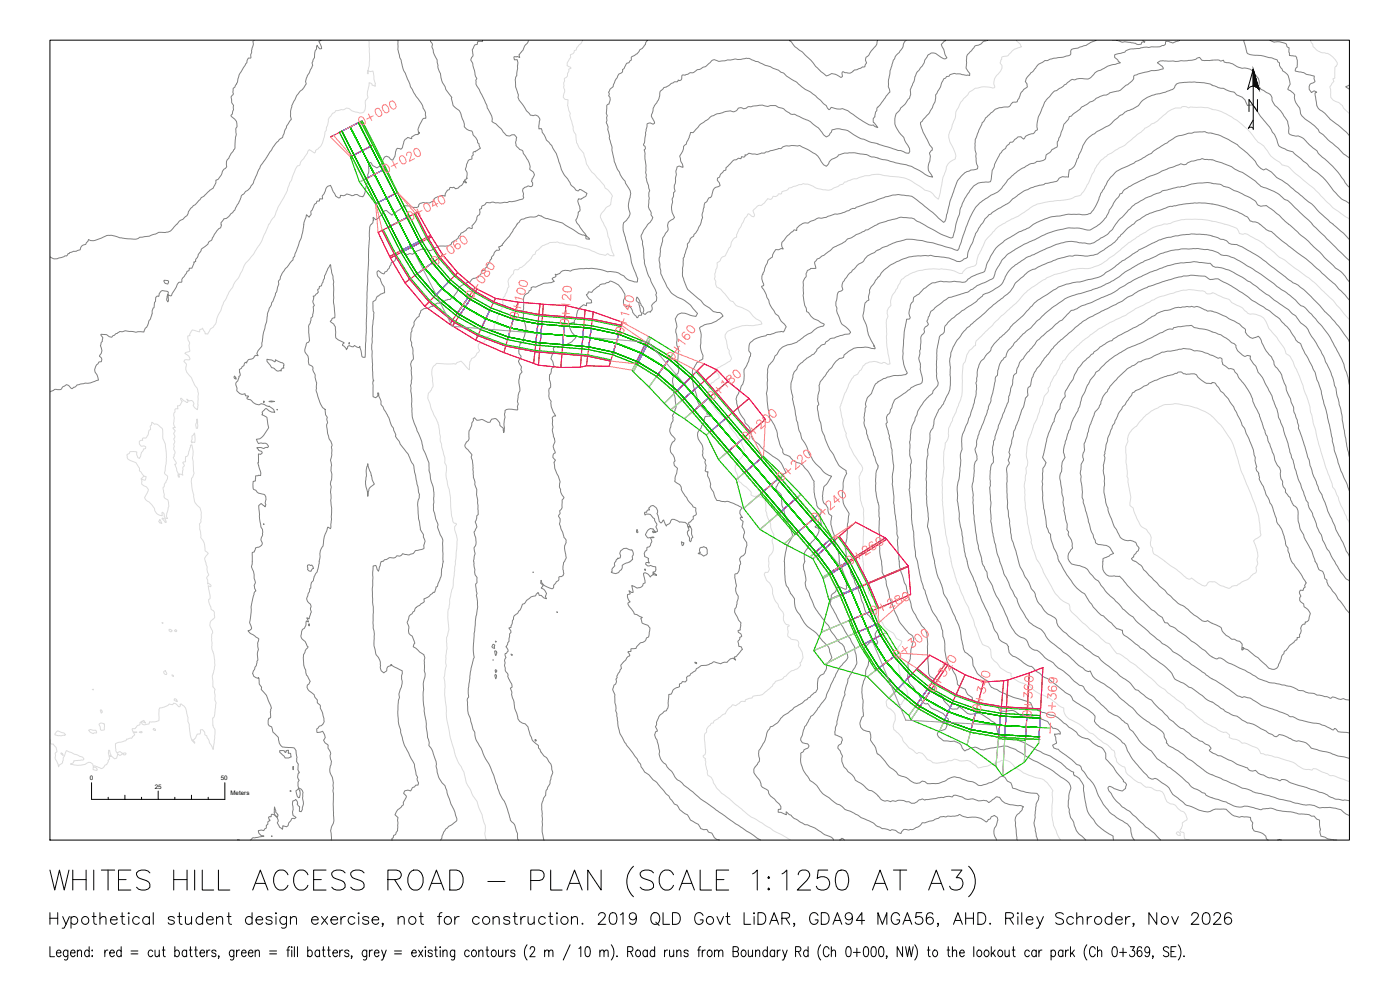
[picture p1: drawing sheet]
<svg xmlns="http://www.w3.org/2000/svg" width="420mm" height="297mm" viewBox="0 0 420 297" stroke-linecap="round" stroke-linejoin="round" font-family="sans-serif">
<defs><g id="words">
<text font-size="14.1" x="13.8" y="270.2">WHITES HILL ACCESS ROAD - PLAN (SCALE 1:1250 AT A3)</text>
<g font-size="1.9">
<text x="27" y="234.1">0</text>
<text x="46.4" y="236.6">25</text>
<text x="66.2" y="234.1">50</text>
<text x="69.2" y="238.6">Meters</text>
</g>
</g></defs>
<!-- layer: C-TOPO -->
<g fill="none" stroke="#dcdcdc" stroke-width=".3">
<path d="M110.8 12.1v3.2a20 20 0 0 1-.5 6.7h.3l-.2-.8 .8 .3 .7-.2 .4 2.6 .4 1.3-.1 .7-.9-.3-.3-.6-.6-.2-.5 2.7 .1 1.7a2.33 2.33 0 0 0-.7 2.5 1.71 1.71 0 0 1-1.9 2.1l-2.2-.5-.8-.7-.9-.2a1.43 1.43 0 0 1-1.5 .5l-1.6 .3-.3 .5-.7 .3-1 1.3-.9 3.9-.3 .3a8.7 8.7 0 0 1-2.2 5.2l-.7 .5v.4l-.3 .3-1.6-1-1.7 2.7a2.91 2.91 0 0 0-1.2 2 1.63 1.63 0 0 0-1.3 1.2l-1.1 3.2-.6 .8-.7 2.4-2.8 5.1a9.5 9.5 0 0 1-2.2 4.2l-.6 .9-2.1 5-2.5 4-.8 .8a10.2 10.2 0 0 0-2.8 4.5l-.8 1.6-1.1 1.3-.6 1.4-1.2 1.6-1.5 3-.9 2.6-1.1 2.1a4.2 4.2 0 0 1-2.1 3.6l-.7 1.3h-.8l-.1-.5-.7-1.2-.2 .2-.6 .2-.1 .7-2.2-.6-.6 1-.1 .7-.7 .1 .2 1.3 .4 .8-.2 .7 .3 1.6-1.5 .9 .5 .2a1.59 1.59 0 0 1 .9 1.5l-.1 .2h-1.3l-.3 .4 .8 .8a3.5 3.5 0 0 0 1.4 4l1.1 2.5a3.7 3.7 0 0 1 .9 3.4l.1 2.4-.3 1.4-.8-.6-.4-.7 .2-.5-.6-.9-.8 .1-.7-.6 .3 .7-.1 .4h-.3l-1.8-1.3 .2 .6 .3 .3-.7 1.3h-.7l.1 1-.6-.1-.3 .3v.8l-.3 .2-.1 .5 .1 1.9a1.68 1.68 0 0 0 .4 2l-.7 .1 .7 .9-.5 .8 .4 .8-.4 .8 .4 .7-.4 .9 .2 .8-.1 .8 .4 .8-.4 .7 .1 .4-.3 .5 .9 1.6-.1 .3-.4 .1 1.1 2.8 .1 1.1h.3l-.2-1 1.2 .4-.2-.5 .2-1.9 .4-.5-.5-.8 .9-.3v-1.6a1.2 1.2 0 0 0 .9-1.5l.6-1.4-.1-.5 .5-.2 .1 .7a6.2 6.2 0 0 1 .1 3.3l.3 3.5a3.3 3.3 0 0 1-.6 2.8l.1 2.4 .5 2.9a4.4 4.4 0 0 0 2 3.6l.3 1.1v2l-.1 1-.4 .4v1.8l.3 .8v1.6l.6 .7a6.1 6.1 0 0 1 .8 3.3l.9 .8-1.1 1.4 .8 2.6 .1 1.7 .4 .7-.7 .8 .1 .3 .3 .5v1.2l.1-.3 .7 .4 .2 .4-.2 .3-.7-.3 .6 2.9v.8l-.5 .4v.6l.8 2.4 .5 .3a1.02 1.02 0 0 1 .4 1.3 1.23 1.23 0 0 1-.7 1.6 1.92 1.92 0 0 0-.2 2.6l.4 1.2a4 4 0 0 0-.1 3 5.8 5.8 0 0 0 .5 3.8 11.5 11.5 0 0 1-.5 6.2l.2 3.2 .7 .8-.2 .8 .1 2.4 .4 .8-.4 2.1a3.2 3.2 0 0 1-.7 2.7l.2 2.3a5.1 5.1 0 0 1 .4 3.7l-.4 3.1-1.2-1.9-.7-2.1-.6-.3-.1-.8-.6-.8-.7 .1 .1 .7-.2 .6h-.8a2.33 2.33 0 0 1-1.5 1.8l.7 .5v.4a7.1 7.1 0 0 1-1.6-4.9l-.9-4.8a2.43 2.43 0 0 0-1.5-2.1l-.4 .1v.8l-.4-.1-.8-.9-.7-.1-.3 .4-1-.1-.4 .4-1.1 .5-1.4 .2-.2 .6v3.2a4.6 4.6 0 0 1-2.8 .4l-.2 .6-1.5 .3-.5-.2-.3-.8-.4 .4 .1 .4-.3 .2a.78 .78 0 0 0-.9 .7l-.3 .4h-.9l-.1 .3 .8 1.6-1 1-1.4 .2-.2 .6-3.2 .8 .1 2.2 .5 .7 .8-.5 .8 .6 .8-.2 .2 .2-.2 .4h-.5l-.3-.4-.8 .6-.7-.5-.3 1.3-.6 .2-.8-.7-.7-.1 .5-.2-.5-1.4-.3-.2-.1 1 .4 1.6-.5 .4 .1 .4-.4 .9-.6 .2-.3 .5-.8 .5-1.9-.8-.5 .2a1.36 1.36 0 0 0-1-1.1 1.36 1.36 0 0 0-1.4 .4l-2.4 .3-2.1-.3 .9-.4 .2-.7 2.6-.1 .4-.4-.4-.5-4.8-2-1.1 2.2-.1 1.5-1 .6-.2 .6-.2-.8-.9-1.9 .1-1.3 .5-.5-.2-1.1-.9-1.3-.8-.1-.2-1.2M175 12.1l-1.9 2.2-.2 .7-.6 .2-.3 .9-.8 .3 .1 .8-1.1 1.6v.8l1.2 .8-.7 .4-.4 2-.9 .9 .1 .6-.3 .5-.1 1.2 .4 1.5-.4 1.7 .5 .6 .9 .2-.2 1.7 .9 2.3-.2 .6 1 3.4v.8l.3 .9a2.56 2.56 0 0 1 .6 2.3 8 8 0 0 0 2.3 4.1l.6 2.2a9.2 9.2 0 0 0 2.7 4.1l2.9 3.3 .2 .7 1.6 1.4a1.5 1.5 0 0 1 .3 1.9l-.1 .7a1.41 1.41 0 0 1-1.2 1.6l-.7 .9a4 4 0 0 0-1.3 2.3l.9 1.7a25.1 25.1 0 0 1 2.1 6.6l1.1 3.3-1.1-.1-.8-.6-.6 .5-1.8-.3-3.2-1.5-4-1.2-2.4-.2-3.1-.8-.6 .1a5.2 5.2 0 0 0-3.5 .9l-.4 .1-1.2 1.3-.5 .2-.4 .4-.1 .7-.6 .2-.5 1-2.1 2-.9 .7-.5 .1-.4 .6h-.8l-.6 .3a1.81 1.81 0 0 1-.8 1.7 2.59 2.59 0 0 0-.6 3.1l-.4 .4-.8 2.4-.4 .4a1.73 1.73 0 0 0 .1 2.5 7.6 7.6 0 0 0-2.1 4.3l-.3 .6a3 3 0 0 0-.7 2.5l-.5 1a2.84 2.84 0 0 1-2.1 1.2v.8l-.3 .5-1.7 .7a2.3 2.3 0 0 0 .3 1.9l-.7 .7a2.66 2.66 0 0 1-1.7 1.8 5.8 5.8 0 0 0-.6 3.2h-.2l-2.3-2.5-1.3 .4-.3 .5-5.6-.3-.6 .5a3.3 3.3 0 0 0-.8 4v.7a2.49 2.49 0 0 1-.6 3l-.1 .4-.3 .1a3.4 3.4 0 0 0 .3 3.5l.4 1.7 1.2 2.4a16.8 16.8 0 0 1 1.5 7.1l.8 3.3a5 5 0 0 1 .4 3.2 4.3 4.3 0 0 1 .4 3.4l.5 2.9a21.8 21.8 0 0 1 1 7.4l.6 3.8 .4 .6 .7 .3-.1 .1a2.58 2.58 0 0 0 0 3.1l.3 1.6-.5 7.2-.7 6.4-1 4v1.3a17 17 0 0 0-.3 7.8l-.3 1.3a12.1 12.1 0 0 0-.3 4.8l-.4 4a2.95 2.95 0 0 1-.1 2.3l-.2 1.5a1.5 1.5 0 0 0 .1 1.8l-.1 4 .5 3.5a43.4 43.4 0 0 0 1.9 11.7l.3 .7a13.2 13.2 0 0 0 2.4 5.8 8.6 8.6 0 0 1 1.3 3.9l.2 .8 2 4 1.2 1.6 .4 1.6 1.1 2.4 .3 1.6a5.2 5.2 0 0 1 .5 4l.5 1.9M304.9 12.1l1.3 1.1 .4 .8-.2 .1a6.4 6.4 0 0 0-4 2.7l-1.6 .2-.7 1.8a1.92 1.92 0 0 1-.3 3.1 3.6 3.6 0 0 0-1.3 4.3 1.49 1.49 0 0 1-1.7-.1 7.9 7.9 0 0 0-4.6 .7 2.95 2.95 0 0 0-1.8 1.7 11.3 11.3 0 0 0-3 4.1l-.5 .9-.2 1.9-.9 2-.3 1.3a4.1 4.1 0 0 0 .2 5.1l1.2 3-.2 .9-1.4 .7a3.8 3.8 0 0 0-1.5 3l-.8 1.8-.8 4.7-.6 1.8-1.1-.8a3.6 3.6 0 0 0-2.9-1.8 25 25 0 0 0-6.4-3.8l-7.7-1a18.9 18.9 0 0 0-5.9 1.1l-4.2 1.3-.6 .6-2.4 1a3.4 3.4 0 0 1-3.2 .7 8.6 8.6 0 0 1-4-1.5l-2.2-.4-.5 .3h-.7l-3.1 1-.8 .8-1.2 .3-.3 .7h-.7l-.3 .5-.6 .3-.8-.1-.7 .9-.9-.2-1.1 1.4-.9 .7h-.8l-1.6 1.5 .5 1.3-.3 .6-1.7-.9-1 1.3-2.4 4.8v.8l-.3 .2a3.2 3.2 0 0 0-1.6 2.8l-.8 1.2a2.46 2.46 0 0 1-1.7 1.9l-.7 1.2-.8 .5-.1 1.5-.6 1.8 .1 .9-.2 .6 .4 .7v.8l.3 .8a6.2 6.2 0 0 1 2.7 2.4l1.2 1.7 1 .4 .3 .4a4.3 4.3 0 0 0 2.7 1.5l.4 .3a5.7 5.7 0 0 1 3 2.5l.8 .6a2.36 2.36 0 0 1 1.5 1.4l-2.6 .5a12.3 12.3 0 0 0-8 2 1.7 1.7 0 0 0-.1 2.4l.4 2.3 .5 .8v.9l.7 1.6a3.4 3.4 0 0 1-2 1.5l-3.2 1.7 1.3 1.5 .2 .8-1.7 1.5-.6 .1a4.1 4.1 0 0 0-.7 4.1l-.1 .6a1.8 1.8 0 0 0 .8 1.7l2.4 2.9a7 7 0 0 1 3.3 4.3 16.8 16.8 0 0 1 4.1 6.7l-.2 .6a4.6 4.6 0 0 1-1.5 2.5l-.1 .7-.9 .7a3.4 3.4 0 0 0 .7 3l.3 1.8 2.3 1.7 1.4 1.6-.1 .7 1.1 .6 1.6 .1a2.26 2.26 0 0 1 1.9 2.6l-.1 1.6 1.5 4a5.1 5.1 0 0 0 1 3.2l-.3 .8a2.23 2.23 0 0 0 .1 2.4 3 3 0 0 1-1.2 3.2l-.2 .8v2.4l.2 .8-.4 .8h-.8l-.3 .5a5.8 5.8 0 0 0 1.8 3.1l.7 1.8a5.9 5.9 0 0 0 .9 3.4 1.98 1.98 0 0 1 .9 1.6l1.2 1.6 .3 .8a3 3 0 0 0 .8 2.9l.9 .3-.1 .2-.5 .1 .2 1.8a1.06 1.06 0 0 0 .6 1.6l.4 .4 1.2 .2a1.11 1.11 0 0 1 .9 1.6l.4 .7a4 4 0 0 1 .8 3.4l-.3 .9-.4 .3 .2 .8-1.1 1-.8 .3a3.8 3.8 0 0 0-2.4 1.8l-.8 .4a3.5 3.5 0 0 1-2.5 1.2 11.2 11.2 0 0 1-3.1 3.3 4 4 0 0 1-3.2 1.1l-.4 .1-.3 .5-1.7 .5-.3 .2-.1 .4-.4-.1a1.05 1.05 0 0 0-1.4 .7l-1 .6-1-.2-1.4 1.3-.7 1.4-.9 .3-1.3 1.2-1.3 .6-.1 .6-.7 .2-.3 .5-.6 .5-.4 .7-.1 .9a2.81 2.81 0 0 0-.4 3.2v1.6a1.88 1.88 0 0 1-.6 2.4l.8 .8-.2 .4 .2 .4-.1 .8 .8 3.4a2.31 2.31 0 0 1 1.6 2.2l1 1.6 1.5 1.6 2.3 1.6 2.8 2.4a26.2 26.2 0 0 0 7.1 4.9l3.3 2.3 5.2 2.7M393.4 12.1l.6 1.5a5.2 5.2 0 0 0 4.4 2.4l.8 .5a4.3 4.3 0 0 1 2.1 2.9l-.7 .9v3.1l-.6 .3 .3 .7-1.2 1.6 .3 1.7a2.26 2.26 0 0 0 2.2 3l.3 .1a2.3 2.3 0 0 1 1.3 1.6l1.8 1.6M405 65.7l-.8-.5a31.8 31.8 0 0 1-8.2-7l-1.8-1.8-6.2-5.1a3.5 3.5 0 0 0-3.2-1.8l-.8-.9-2.6-1.8-.6-.8a5.8 5.8 0 0 0-3.2-3.3 24.9 24.9 0 0 0-14.7-10.3l-5.7-.3-.5 .3-1.2-.4h-.7l-.4 .4a6.4 6.4 0 0 0-5.1 2.2l-2.1 1.8-1.7 .8-.8 .7a2.96 2.96 0 0 0-1.9 1.4l-5.2 4.3-1.7 .8-2.4 1.6a9.9 9.9 0 0 0-5.3 5.7l-.5 .7-1 2.4-2 3.2a1.47 1.47 0 0 1-1.5 .9 14.3 14.3 0 0 1-6.6 1.3l-1.4 .2a12.3 12.3 0 0 0-7.9 3.4l-5.7 3.1a10.1 10.1 0 0 0-4.4 3.6 13.3 13.3 0 0 0-3 5l-.6 1-.5 1.9a1.38 1.38 0 0 1-1.6 1.6l-.5 .2a3.2 3.2 0 0 0-2.2 1.8h-.8a14.5 14.5 0 0 0-7.2-1.3h-1.6a14.9 14.9 0 0 0-8.6 3.1l-1.3 2.7-1.6 2.4-.4 1.3 .1 1.5-.5 .5a2.19 2.19 0 0 0-.4 2.7 7.3 7.3 0 0 0-.4 4.4l.1 5 .9 4.9-.7 .1-.8-.5-.5-.1-.5 .3a4.3 4.3 0 0 0-5.7 1.1l-1.5 2.2-1.1 .5-.7 .9-2.1 4.3-1.4 4.1 .9 4v1.6l1 2.4-.1 .2 .2 1.1a25.6 25.6 0 0 0 4.6 8.5l.1 1-.7 1.7a1.56 1.56 0 0 0-.1 1.8l.2 5.5 .3 1a11.6 11.6 0 0 1 .7 5.7l-.2 6.3a39.5 39.5 0 0 0 .9 11.9l.5 .9 .3 2.4 .9 .8a4.7 4.7 0 0 1 1.1 4.3l-.1 .5 1.5 2.5a1.99 1.99 0 0 1 1.1 1.5l1.2 1.2 1.8 1.2 .5 .8a1.92 1.92 0 0 0 1.7 1.3l.3 .3-.3 .8-.8 .9v1.5a3.5 3.5 0 0 1 .1 4l.2 1.6 .6 2.4a5.4 5.4 0 0 0 1.7 3.4l.2 1a1.86 1.86 0 0 1-.8 1.6l-.7 .9a1.24 1.24 0 0 1-1 .9 1.24 1.24 0 0 1-1.3-.6l-1.2-.8a.94 .94 0 0 0-1.3-.1 .94 .94 0 0 0 0 1.4 1.4 1.4 0 0 0 1.1 1.3 3.3 3.3 0 0 1 1 4.6l-.1 .8 .1 .8 2.5 2.4a6.5 6.5 0 0 0 2.9 3.5l1.5 1.3 .9-.3 .8 .2 .5 .6a5.7 5.7 0 0 0 3.5 2.4l4.8-.8a2 2 0 0 1 2.4 .1h.8a3.4 3.4 0 0 1 3.6 1l1.2 1.1 2.9-.6 1.1-.5 2.4-.7a2.76 2.76 0 0 1 3.8 .7 13.6 13.6 0 0 0 7.4 4.1 4.8 4.8 0 0 1 4 2.6l.8 1.3-.3 .5 .1 3.3a16 16 0 0 0 1.4 9l1.1 1.9M405 95.9l-5-5.8-2.4-2.3a51.6 51.6 0 0 0-10-8.1l-2-1.7a7.4 7.4 0 0 1-3.3-2.3l-3.9-3.2-4-2.2-.8-.2a1.56 1.56 0 0 1-1.6 0 2.49 2.49 0 0 0-2.4-2.2l-5.9-1.5a26.1 26.1 0 0 0-10.9 0l-.8 .2a3.7 3.7 0 0 1-2.8 .7 16 16 0 0 0-6.2 2.7l-4.2 2.8-4.4 3.7-1.6 1a12.5 12.5 0 0 1-9.4 3.1l-1.4 .2-3.7 1.2a16.7 16.7 0 0 0-7.6 3.6l-.4 .3a20.5 20.5 0 0 0-5.4 5.1l-4.5 3.9-6.3 6.3a2.72 2.72 0 0 0-1.3 2.5l-.6 .2-.2 .4a6.2 6.2 0 0 0-2.4 4.3 4.8 4.8 0 0 0-.8 3.1v1.8a16.3 16.3 0 0 1-.7 7l-1.2 3.2-1.7 3.6a4.4 4.4 0 0 0-.5 3.6l-.4 1.1-.6 .9-.1 1.2a19.2 19.2 0 0 0-.3 6.5l-.1 .7a23.5 23.5 0 0 0-.3 7.1l-.1 1.7 .5 6.3 1.1 6.5a6.6 6.6 0 0 1 .6 3.4l.8 3.8 1.5 4.8 .5 .8 2 4.9 .9 1.8 3.7 9.9a1.83 1.83 0 0 0 1.8 1.6 2.03 2.03 0 0 1 1.2 2.6 2.65 2.65 0 0 0 1.8 2.4 7.7 7.7 0 0 0 4.3 3.2l-.1 .8a10.3 10.3 0 0 0 4.6 2.6l4 2.7a17.1 17.1 0 0 1 6.4 3.9l.8 .3a3.4 3.4 0 0 0 .8 2.5l.8 .8 3.1 1.6 1.1 .8a7.8 7.8 0 0 0 3.3 2.4l2.8 2.4 1.5 .8 1 1.2 .7 .4 .3 1.6 .4 .8a3.2 3.2 0 0 0 2.5 2.5l.3 .7a3.1 3.1 0 0 0 1.8 2.4l2 1.5 .8 .1 1.6 1.3 1.4 .1a3.3 3.3 0 0 0 2.7 1 3.3 3.3 0 0 1 1.7 2.4 2.21 2.21 0 0 0 2.2 1.6l.8 .3 1.6 1.7 .6 .2a2.64 2.64 0 0 1 1.2 2.6l-1.4 .8 .1 .8-.3 1-.5 .6 .3 .3 .8 .2 .2 .3 .2 1.6 1.4 .3M58.3 130l.2 2.6-.1 .2-.7-.2-.1 .3-.2-.5 .3-.6-.1-.9zM59 125.9l.2-.2 .1 .5 .1 1.5-.2 .9-.3-.2-.2-.7zM343.2 125.3l.4-.4a16.2 16.2 0 0 1 6.1-3.5l2.9-.3 1.9 .3a17 17 0 0 1 11.9 6.2l.3 .4a21.3 21.3 0 0 1 4.7 9.5l1 3.8 3.7 8.9a21.5 21.5 0 0 1 2.1 9.5l.2 .8-.3 .5-1.9 1.3 .8 2.2a5.7 5.7 0 0 1 .3 3.6v.4a1.55 1.55 0 0 1-.4 1.7 1.5 1.5 0 0 1-1 2.3l-1.5 1.4-1.8 .8-1.4 1-1.4 .2-.9 .7-.9-.3a8.5 8.5 0 0 1-3.6-1.8l-1.5 .1-.4 .3-.5 .8-.4 .1-2.1-.9-1.9-1.5a1.04 1.04 0 0 1-1.7-.1l-2.8-2.4-5.6-4a1.9 1.9 0 0 1-1.6-2.4 2.33 2.33 0 0 1-.5-2.6 2.06 2.06 0 0 0-.8-2.2l-.5-.8a3.6 3.6 0 0 1-2.5-2.6l-1.2-2.6a2.35 2.35 0 0 0-1.3-2.1 15.5 15.5 0 0 0-.6-7l-.6-5.7-.1-4.8 .7-1.7-.1-.7a5.9 5.9 0 0 1 2.8-4zM43.2 142.9l-1.4-1.6a1.43 1.43 0 0 0-.5-1.6l-.5-.8-1.6-.7a1.22 1.22 0 0 1-.8-2l.4-.1 .2-.6h1.8l.3 .2-.1 .7a1.1 1.1 0 0 0 .9 1.1l.5-1.8 .5-.4 .1-.6 .7-.1 .1-.5-.6-.3-.8 .1-.6-.6v-.9l1-.3-.1-.4 .2-.3 .9 .1a3.4 3.4 0 0 0 1-2.4l.4-.2-.2-1 .5-.4 .1-.8 .8 .6a2.54 2.54 0 0 1 2.4 2 5.3 5.3 0 0 0 .8 4 22.3 22.3 0 0 1-.2 8.8l.9 .8-.5 1.8-.5 .6v.8l-.4 .1 .4 2a1.59 1.59 0 0 0 1.1 1.9l.3 1.8-.8 3 .4 .7-.7-.1-.4-1.4-.4-.4-.2 .2 .1 .9a2.39 2.39 0 0 1-2.4-2.4 6.5 6.5 0 0 0-2.5-2.3l-.4-.8 .5-.9a1.48 1.48 0 0 0 .5-1.6 1.48 1.48 0 0 0-1.2-1l-.7-.5 .1-.9-.2-.7 .8-.8 .7 .1-.3 1.1-1.2-.4M48 155.9l.6 1.1-.6-.1-.4-.5zM48.8 155.4l.8 .4 .2 .9-.2 .1-1-1.1z"/>
<path d="M405 156.9l-2.6-5.2-.7-2.4-1.1-2.4a2.21 2.21 0 0 1-.9-1.9l-1.7-4.6-2.2-7.1-2.5-10a24.5 24.5 0 0 0-2.1-6.9 55 55 0 0 0-4.1-9.5l-1.2-.8-.3-1.2a25.9 25.9 0 0 0-4.8-6.3l-.3-.8a4.6 4.6 0 0 0-5.3-3.5l-.7-.3-.9-.8a8.8 8.8 0 0 0-3.8-2.3 4.1 4.1 0 0 0-2.8-1.7l-3-1.4-.3 .1a1.42 1.42 0 0 1-2.1-.4 15.1 15.1 0 0 0-8.2 0l-3.8 1.2a26.4 26.4 0 0 0-6.6 3l-2.1 .8-2.9 2-4.9 2.3-3.6 2-4.7 3.6-3.9 3.7-1.4 1.9a.76 .76 0 0 0-.7 .8l-3.5 6.1-.1 .8-.6 .7v1.1a5.8 5.8 0 0 0-1.8 3.9l-.7 1.4-1 3.1-.9 1.6-.6 2.2a14.1 14.1 0 0 0-1.5 7.7 3.1 3.1 0 0 1-.2 3 4.8 4.8 0 0 1-.2 2.9v.9a4.6 4.6 0 0 0-.1 3v1.7a26.3 26.3 0 0 0 .7 7.1l.1 1.3 1.2 4.8-.2 .6 1.2 3.4a9.2 9.2 0 0 0 1.7 3.6l2.2 4.4a15.7 15.7 0 0 0 4.7 6.4l1.6 .8 .3 1.1a4.1 4.1 0 0 0 2.1 2.6l4 3.9 2.4 1.7 2.4 2.3a1.63 1.63 0 0 1 1.6 1.2 4.1 4.1 0 0 0 2.8 2.4l4.4 3 4.9 4.2a12.6 12.6 0 0 0 3.9 3.2l.8 .9 2.4 1.8a10.3 10.3 0 0 1 3.2 2.9l1.4 .8a26.3 26.3 0 0 0 6.6 4.8l.8 .3a4.4 4.4 0 0 0 3.3 1.3l.9 .8-.1 .8 1.2 .5a4.2 4.2 0 0 1 2.8 1.2 2.85 2.85 0 0 1 2.3 .6 4.2 4.2 0 0 1 3.2 2.5l6.2 1.6a14.5 14.5 0 0 1 6.3 2.9l2.9 .5 .3-.5 .9 .1 1.8 .9 1.6 .5 .8 .6 1.1 .1 4.7 1.7M48.6 186.9h.3zM50.7 188.8l1 .5-.5 .3-.5-.3zM52.5 189l.3-.1 .2 .6-.7-.2zM16.8 219.7l.4-.4 .4 .1 1.6 .5 .5 .6a3.9 3.9 0 0 1-3.2 0zM26.6 219.1l.6-.2 1.6 .2 .2 .8h-.8l-.2 .2-.9-.4zM27.7 206.9h.4zM29.7 217.3l.7-.4 .8 .2 .1 1.9-.9 .1-.3-.2zM30.1 213h.3l.4 .6-.4 .4zM40 219.7h1.1zM41.8 219.7l.6-.3 .3 .3-.3 .2zM42.5 216.5l.7-.4 .5 .9z"/>
<path d="M46.1 218.6l.6 .3v.2l-.8-.2zM49.1 201.6l.6-.3 .4 .8-.2 .3-.7-.3zM51.6 202.5l.4 .1v.3h-.2zM52.3 209.6l.5 .1 .4 .8-1-.4zM18.3 226l.5 .1 .2 .6zM28 230.1l.8 .2 .4 .6-.2 .2-1.1-.2zM353.2 249.7l.4-.2 .6 .6v.5h-.6l-.6-.5z"/>
</g>
<g fill="none" stroke="#808080" stroke-width=".3">
<path d="M76.2 12.1l-.3 .3a3.9 3.9 0 0 1-.4 2.7l-.2 2.2-.8 .1-.4 1.4-.6 .8a9.8 9.8 0 0 0-2.3 5.2l-.7 1.3-.5 .4-.1 1.2 .1 .4-.6 .9 .1 1a1.65 1.65 0 0 0 .6 1.7v1.2l-.7 1.9a2.84 2.84 0 0 1 1.4 4l.1 1.6-.2 .8-.2 3.2-1.1 1.6-.7 1.5a2.1 2.1 0 0 0-.7 2.6 3.5 3.5 0 0 0-1.6 2.4l-.8 1.2-.7 .3a3.5 3.5 0 0 1-1.9 3.1l-1.7 1.8-.9 .4-1.2 1.5a8.1 8.1 0 0 0-3 3.9l-1.3 1.1a2.93 2.93 0 0 0-1.9 1.5l-.3 .3a3.9 3.9 0 0 1-4.7 2.1l-.8 .3a10.9 10.9 0 0 1-5.3 1.2 2.77 2.77 0 0 1-2.7 .5l-3.2-.3a5.5 5.5 0 0 0-5.8 .1l-.5 .2a3.3 3.3 0 0 1-3.1 .2l-.8 1.3a1.94 1.94 0 0 0-1.8 1.8l-3.1 .8-.9 1h-.5l-1.1 .5a3.1 3.1 0 0 1-3.4-.3M96.4 12.1l-.7 .3 .8 2.2-.5 .1-.8-1.1-.2 1.1a3.3 3.3 0 0 0-.6 2.6l-.8 1.5 .3 .8-1.5 2.9a3.7 3.7 0 0 0-.5 2.7l-.7 1.1a12.1 12.1 0 0 0-4 7.7l.2 1.9-1.3 1.8-1.3 3.5a9.9 9.9 0 0 0-3.5 4l-3.1 4.6-1.4 3.2a10.8 10.8 0 0 1-3.4 4.9 2.86 2.86 0 0 0-1.4 2.1l-1.5 3-1.5 1.4a2.49 2.49 0 0 1-1.8 1.2l-.9 1.3a1.38 1.38 0 0 1-.7 1.8l-1.3 1.7-.8 1.6-.9 .7-.2 .6-.8 .6a2.83 2.83 0 0 0-1.6 1.8l-.5 .7-.3 .9a.96 .96 0 0 0-.4 1.1l-.7 .2 .2 .3-.7 1.5-.8 .1-.1 .7-.6 .2-.9 1.7a1.53 1.53 0 0 0-.7 1.5 1.88 1.88 0 0 0-1.7 1.8l-1.3 2.3-1.1-.2 .2 1.6-.2 .5a2.99 2.99 0 0 1 .1-2.8l-.1-.3-.8-.2a1.47 1.47 0 0 0-2 1.6l-.4-.1-.5 .4-.5 3.1a2.25 2.25 0 0 0-.6 1.9l-1.3 3.4-.7 .9-.4 1.1-1.8-.1-.6 .2-2.4-.3a5.4 5.4 0 0 0-4.9 1.8l-.7-.2-.9-.6h-1.6a1.88 1.88 0 0 1 .1 2.5 1.39 1.39 0 0 0 0 1.6 2.17 2.17 0 0 1-.6 2.4l.7 .8-.1 .7a2.51 2.51 0 0 0-1.3 4l.4 1.7-2.3 .8-2.4 .3a2.7 2.7 0 0 0-2.4 1l-.8 .4-1-.9-.6-.3-1.2 .7-.4 .7-.8 .1a1.45 1.45 0 0 0-1.8 .3l-.8 .3M119.5 12.1a12.4 12.4 0 0 0 .9 6.3l.5 2.2 1.3 2.9a27.5 27.5 0 0 0 4.6 8.2l.2 .7 .7 1.4 .1 1.7-.8 .2-.9 1.5a2.39 2.39 0 0 0-.2 2.8l-.3-.2-.1 .6h-.7l-.6 .3a.71 .71 0 0 0-.6 .9l-1.2-.4a2.72 2.72 0 0 0-1.5 2.6l-.2 .6-.4 .4-1.1-.3-.5 1.1a3.5 3.5 0 0 1-.8 2.4h-.3l-.8-.8-.8-.3a2.04 2.04 0 0 0-1.2 1.9l-.6 1.1-1.1 .5-.5-.4a1.24 1.24 0 0 1-1.1-1.1l-.3-.1-.4 .1-.2 1.1 .1 1.7-.3 .7a18 18 0 0 1-1.4 6.6l-1-.1-.8-.5-1.6 .3-1.4-.5-1 .5-1-.1-.2 .7-.4 .1-.8-.5-1.7-3.3a1.84 1.84 0 0 0-1.5 1.9l-.3 .5a1.31 1.31 0 0 0-.5 1.7l-.8-.1-.2 .7-.6 .1-.3 .6-.5 .3-.7 1.7-.4 .4 .1 .9-.6 .9-.8-.8a15.3 15.3 0 0 0-1.2 5.3l-2.4 7.2-.4 .4-.1 .7-1.5 1.8a8.2 8.2 0 0 0-2.4 4.1 .92 .92 0 0 0-.3 1.3l-.3 .8a14.5 14.5 0 0 1-1.9 4.8l-.1 .7a9.6 9.6 0 0 0-1.4 5.2l-.9 3-.5 3.2a2.47 2.47 0 0 1-1.1 2.3 1.32 1.32 0 0 0-.1 1.5l-.6-.1-.5 .3-.4 .7-1.3 .3-.5 .5-.1 .5-.4-.2-.4 1-1.4 1.2 .3 1.7-.4 .4-.3 1.3-.7 .9 .4 1.2v.8l.8 .9a1.46 1.46 0 0 0 1.6 0l.2 .7 .8 .1 .1 .2-.5 .2 .3 .5a1.68 1.68 0 0 1 1.6 1 1.75 1.75 0 0 0 2.3 .4l.9 .1 1.8 .8a1.83 1.83 0 0 1 1.4 1.6 2.52 2.52 0 0 1-2.4-1.1l-1.3 1.1 .1 .4-.2 .3 1.5 .9 .4 2.4a1.34 1.34 0 0 1-.5 1.6l-.9 1.4a2.69 2.69 0 0 1-2.2 1.1l.7 1.3 1.6-.1a1.3 1.3 0 0 1 1.4 .9l-.4 .4-.2-.1-.8 .4-.8-.3-1.3 .1a1.46 1.46 0 0 0 1.3 1l.3 .6-.4 .3-.7-.1v2.6l-.2 .1 .9 3.1-.1 .7-.6-.1-.9 .2-.1 1.5-.6 .1-.1 1.7 .2 .8 .7 .2 .8 .9 1.4 .3a1.84 1.84 0 0 1 .6 2.6l.2 .6-.2 .6-1.2-1-.8 .6 .3 4 .3 1.6a1.69 1.69 0 0 0 .6 1.6 3.4 3.4 0 0 1-.4 2.7l-.1 .5 .4 1.1-.2 .5-.9 .5-.9 .2-.4 1.2-.6 .2v2.6a4.3 4.3 0 0 0 .4 3.3l.4 2.4a1.34 1.34 0 0 1-.2 1.6l.5 1.6-.6 .8-.7 3.2-.4 4.8a1.52 1.52 0 0 0 .2 1.7l.1 .9-1 .6 .7 .8 2.6 1.7a3.8 3.8 0 0 0-.1 3.1 5.6 5.6 0 0 0-.2 3.2l-.3 .3-.2 1.3-.4 .5-.7 1.9a1.69 1.69 0 0 0 1.6 1.4l.2-.2 .2 .4v1.6l.6 .8a1.26 1.26 0 0 0 .8 1.6l.8 .9 .9 2.4a1.44 1.44 0 0 1 .3 1.9v2.4l-.6 .2-.1 1.8 .3 .5 .7 .3 .4 1.6 1.6 1.6 .5 1.9a1.73 1.73 0 0 0 2.2 1l2.1 .3a3.3 3.3 0 0 1 .7 2.4v.8a1.52 1.52 0 0 0 .5 1.6v.8a1.5 1.5 0 0 0 .3 1.6 2.11 2.11 0 0 0-.1 2.5l-.3 .5 .2 1.6a1.94 1.94 0 0 1 1.3 2.6l.2 2.3-.4 1.7-.3 .7-.6-.2 .1-1.3-.7-.8 .1-.3-.1-.5-.4-.6-.8 .4a3.5 3.5 0 0 0 0 2.6 1.52 1.52 0 0 0 .9 2.4l-.6 .3h-.8l-.8 1.3-.2 .8-.5 .4-1.1-.3-.1 1a2.89 2.89 0 0 1-1.6-1.9l.3-.5-.3-1.1-.9-.8-.7-.2-.2 .8-.6-.1-.2 .3 .4 .8-.6 .4v.8l-.5 .4v.8l-.8 .7-.7-.2-.9 .2a1.6 1.6 0 0 0 1.7 1.7l-3.2 .4-.9 .7M129.2 12.1v.3a1.13 1.13 0 0 1 .4 1.7l.7 2.3a4.9 4.9 0 0 1 1.1 3.4l.8 2.5a14.5 14.5 0 0 0 3.4 6.9l-.2 .3 .4 1.3a1.72 1.72 0 0 0 1 1.7 3.9 3.9 0 0 1 1.9 3.2l.7 1.5-.1 .8 .9 .8 1 .4a1.04 1.04 0 0 1 .8 1.2l1.3 1.7v.7l.4 .3 .5 1.3-1.3 .8-.2 .4-.3-.1-.4 .2v.8l-.4 .4v.8a1.76 1.76 0 0 0-1.6 1.6v.7a1.23 1.23 0 0 0 .1 1.7v1.5l.2 .3-.9 .5 .6 .9-.8-.5-.7 1.3-.6 .3-.3 .4-.8 .3-.6-.5-1.2 .1-.2 .6-.6 .2-.6 1v.8a4 4 0 0 0-3.3 .7l-.1 .7a3.3 3.3 0 0 1-3 .5 1.38 1.38 0 0 0-1.7 1.2l-.7 .2a1.31 1.31 0 0 1-1.6-.4 3.1 3.1 0 0 0-3.2 1.1l-2.4 1.7-1.6-1.5-.5 .1-.4 .3-.6 1.1-1.3 1.1-.4 .2-.8-.7 .2 .8-.2 .1-.1 .8-.5 .4a5.3 5.3 0 0 0-.6 3.6l-1.2 36.3-.8-.1-.2-.2-.6-3-.2 .4-.6-.1-.8-.5-.4 .4-1.2-.4-.5 .3-.3 .9-.2-.5-1-.7v-.4l.5-.4-2.5-1.5v-1.8a2.94 2.94 0 0 0-1.7-3.2l.7-.9 .7-.1v-.8l-.4-3.7 .1-6.3-1-5.2-1.8 3.3v.8l-.9 2.3-.6 .1-.1 .7-.5 .3 .2 .8-1.1 1.1h-.4l.2 .4-.3 1.1 .4 1.4-.3 .4 .1 1.1-.2 1.7-.6 .5-.1 1.4-.6 1.1 .3 4.3-.3 .5-.5 .2-.2 .8a2.28 2.28 0 0 0 .5 3.2l.3 2.3 1.1 .9 .2 1.1 .6 1.2v.8a8.2 8.2 0 0 1 .3 4l1 3.2a4.2 4.2 0 0 0 1.7 2.5l.1 1.5 .5 .9-.2 .4 .3 1.1a4.7 4.7 0 0 0 0 3.2l.5 1.7 .6 .9a1.73 1.73 0 0 1 .1 1.8l.1 2-.4 1.7a4.6 4.6 0 0 1 .1 3.2 7.2 7.2 0 0 1-.1 4l.2 .8-.2 1.6 .3 4.7v3.6l-.3 2.6-.8-.5a16 16 0 0 0-1.4 5.7l-.4 .5a5.9 5.9 0 0 0-.6 3.4 11.6 11.6 0 0 1-1.7 5.6l-.2 .8a2.42 2.42 0 0 0-.8 2.4l-.3 .1-.1 .8-.9 2.3a2.1 2.1 0 0 0 1.2 1.6l.2 .8-.2 .8a1.32 1.32 0 0 1 0 1.6l-.4 1.2-.7-.3 .5 1.2-.6-.3-.2 1.4-.4 .8a2.05 2.05 0 0 0-1 2l-.1 .4a2.09 2.09 0 0 0 1.3 1.6l.6 1.4 .3 .2a5.8 5.8 0 0 0-1.3 5.6l.5 1.3 .3 1.6 .6 .9a1.24 1.24 0 0 1-.4 2 2 2 0 0 0 1.4 2.4l.7 .6 .3 .8 .6 .8v.8l.9 .8v.8l1 2.7a2.06 2.06 0 0 1-1.4 2.9l-.6 .6v1h.9l.8-.3 .2 .3 .6 1.6-.5 .8 .4 .8 .9 .5v1.1a1.92 1.92 0 0 1 .7 2.4l.4 1.6-.3 1.3a3.6 3.6 0 0 0 .6 3.5l.3 1.6-.2 2.4 .3 8a4.8 4.8 0 0 1-.8 3.2l-.2 .8 .2 2.7M144.8 12.1v.4l-.9-.1-.6 .2-.1 .7-.8 .3-.7 1.4 .2 .9a.95 .95 0 0 1-.3 1.3 1.04 1.04 0 0 0 .2 1.6l.9 4 .4 .9a2.51 2.51 0 0 0 .7 3.1l2.9 6.4a3.9 3.9 0 0 1 .9 3.2l1.2 .7 1.8 1.7a2.58 2.58 0 0 0 2.5 2l.5-.3 .8-.1 .7 .8-.4 1.6a2.67 2.67 0 0 0 2.1 2.4l.3 .8 .7 1.1a5.1 5.1 0 0 1 1.2 3.7l.7 .5a1.22 1.22 0 0 1 .3 2.1l-.5 .9 .4 .5-.1 .9-.6 .3a1.79 1.79 0 0 0-2.4 1.3l.4 2-.3 .4-2.5 .7-3 .3a5.7 5.7 0 0 1-3.4-.1l-.8 .2a1.32 1.32 0 0 0-1.6 .4l-1 .7-.1 .7-.6 .2v1.6l-.5 .3-.6 1.7-1.1 1.3v.8a1.4 1.4 0 0 0-2 .7l-1.3 .7-.9 1.6-2 1.3-.1 .4a5 5 0 0 1-3.7 .6l-1.1 .5a2.13 2.13 0 0 1-2.6 .5 5.3 5.3 0 0 0-4.2 1.5l-1-.2-.5 .3-1.4-.7a1.58 1.58 0 0 0-1.7 .2 1.58 1.58 0 0 0-.5 1.7l-.2 .6-1 .5-.7 1.8-.8 1-.5 .1-.2 .5a2.13 2.13 0 0 1-1.7-.9 1.49 1.49 0 0 0 .5 2.5l.6 1.5a2.82 2.82 0 0 1 .7 2.7l-1.2 .4-1 .6-.4 1.1-.8 .5-.1 1.9a14.9 14.9 0 0 1-.1 5.9l-.3 6.1 .4 8.9 .3 1-.2-.1-.1 .8 .1 3.9 .8 .4 .5-.4 .1-1 .2 .2 .1 .7a3.9 3.9 0 0 1 .7 2.6 23.5 23.5 0 0 1 3.2 6.4l.5 .6 .7 2.1-.1 .4 2.1 3.2a17 17 0 0 1 3.4 6.3l1.4 7.3 .3 .7-.1 .9a10.5 10.5 0 0 0-.2 5.6l.3 1.9a5.9 5.9 0 0 0 1.2 3.7v.8a2.98 2.98 0 0 1 .1 2.5v.8l-2.5 .6-.3 .5a3.3 3.3 0 0 1-2.8 .7l-.8-.3-.8 .8-.9-.1-.4 .4-.6 .2-1.3-.1-.8 .6h-.6l-.3 .5-.7 .1-.8 2.9-.8-1.8-.8 .2-.3 6.9 .3 5.4v6.4l.3 1.6a13.7 13.7 0 0 0 .6 6.4 4.5 4.5 0 0 1 1.3 4l.2 .8 .8 .6 .9-.6 .3-1.2 1.1-.4-.2-.3 .3 .1 .8 .6 2.3 1.2-.2 2.4a5.7 5.7 0 0 1-.6 4l-.2 .5 .2 1.1a18.2 18.2 0 0 0 .3 9.8 19.1 19.1 0 0 0 2.8 7.8l.4 .8a8.1 8.1 0 0 1 1.4 4l.1 .8 .4 .8-.1 .3 .4 1.3-.1 .6-.7 .1-.4 .5-.6 .2-.6 1-.8-.2-.9 .2-.4 .8 .9 .8-1 1.8v.8l-1.6 1.4-.9 1.6 .9 .8-.1 4-.4 .5a.74 .74 0 0 1-.7 .8l-.2 .7-.4 .4v.3M158.6 12.1l-.4 .9a3.9 3.9 0 0 0-1.4 2.3l-1.1 1.1 .3 .8-.8-.3-1 .2 .2 .9 .8-.1 .1 .1a16.4 16.4 0 0 1-.6 5.7v.7a5.9 5.9 0 0 0 .6 3.4l.3 .6-.2 .8 .4 .8 2.2 3.2 1.2 1.4 .8 .1a1.37 1.37 0 0 1 1.5 .2 1.37 1.37 0 0 1 .4 1.5l-.2 2.3 .7-.1 .3 1.1 1 1.5a2.19 2.19 0 0 0 1.2 1.6l.7 .8a24.1 24.1 0 0 1 2.9 7.2l.8 1.6 1.8 2.4a2.28 2.28 0 0 0 1.3 1.6l.4 .6 .5 .2h.3l.3-.4 .5 .1 1.7 1.3a2.93 2.93 0 0 1-1.7 1.6l-.8-.1-.2 .6 .3 .9a1.6 1.6 0 0 1-.2 2.5l-.3 1.5-.4 .8 .3 .9 3.8 4.9-1-.1v-.8l-2.2-.9-2.5-1.6a17 17 0 0 0-7.2-2.8l-2.4-1.1-1 .6h-1.6l-2.5 .7-1.2 1.2-1.3 1.9a12 12 0 0 1-2.8 3.9l-.5 .4 .1 .4-1.1 .4 .3 .9-.2 .2h-.8l-.6 .6-.2 .7-.7 .8 .1 .4-.4 .3-1.1 2.3-.5 .3-.2 .6h-.6l-.4 .9a3 3 0 0 1-2 1.5 2.27 2.27 0 0 0-1.6 1.2l-.8 .1-1.6 1a2.54 2.54 0 0 0-1.3 1.9l-1.1 1.5-.6 .2-.2 .4h-.8l-.8 .3-.3 .5-1.2 .3a2.87 2.87 0 0 0-2.1 .8l-.1 .3-.3-.1a3.4 3.4 0 0 1-2.4 .7l-.9 .6-.5 1.7-.6 .4-1 1.4v.8l-.5 1-.1 .8-.3 .5-.1 2.3 .7 2.3 .2 3.3a2.22 2.22 0 0 0-.6 2.7l.1 3.3-.4 2 .3 5.1a16.3 16.3 0 0 0 2.1 9.3l.8 1.9a25 25 0 0 0 2.3 6.9 9.1 9.1 0 0 0 .4 4l.1 .8a14.3 14.3 0 0 1 .9 8v1.6l1 3.1a1.75 1.75 0 0 1 .2 1.8l.7 1.8a4.4 4.4 0 0 1 .9 3.7l.1 5-.5 2.2-.1 2-1.1 2.9a.79 .79 0 0 0-.6 1l-.3 .9h-.4l-1.2 1.2-1.6 .8 .1 .9-1.4 1a2.45 2.45 0 0 0-1.5 1.7l-.5 .3-.2 .6a3.9 3.9 0 0 0-1.5 2.5 3.4 3.4 0 0 1 .4 2.8l.1 .6 1 .8 .8 2.1-.5 1.1 2.4 1.8a1.59 1.59 0 0 1 .9 2.3l.1 3.3a4.2 4.2 0 0 1-.3 3l-.1 5.6 1.3 11.2a3.7 3.7 0 0 1 .5 2.5 8.7 8.7 0 0 1 1.8 3.9l.3 .8v1.6l.2 .8a7.1 7.1 0 0 0 2.5 4.9l1.7 5.5 .9 1.6 .5 1.6a1.69 1.69 0 0 1-.7 2.6 6.7 6.7 0 0 0-3.3 3.7l-.1 .7-.3 .5M194.4 12.1l-.6 .6-.1 .7-.9 1.1-.8 .5-.8 1.2-1.6 .8-.2 1-.4 .3-.2 .5-.8 .3-.6 1.3-.6 .5v.7l-1.1 .6-1.1 2-.6 1.9-.9 .7-.5 .9 .3 .4-.3 .6a2.19 2.19 0 0 1 .2 2.5l-.7 .5-.2 2.3 .3 .7-.3 2.1a2.05 2.05 0 0 1 .5 2.1l.5 2.1v.8l.8 2.3a17.6 17.6 0 0 0 3.9 10.3l.6 1.3a3.6 3.6 0 0 1 .7 4l-.1 .7a5 5 0 0 0 .3 3.6l-.4 1.2-.7 .9a1.87 1.87 0 0 0-1 2.3l2.1 8a24.6 24.6 0 0 0 2.3 7.3l-.1 .9h-.9a5.3 5.3 0 0 1-3.4-1.9 6.1 6.1 0 0 0-4.6-1.1 19.6 19.6 0 0 0-11-.4l-.2 .2a2.56 2.56 0 0 0-3.2 .7l-.8 .4-.6-.2 .3 .6-1.2 .8 .6 .7-1.1 .4a8.7 8.7 0 0 0-4.4 1.4l-.8-.2-.6 .3v.6l-.6 .4-.2 .5a2.1 2.1 0 0 0-1.4 3.1l-.2 2.3 .1 1.7a1.33 1.33 0 0 0 .3 1.5 7.5 7.5 0 0 1-.3 5.2l.1 .8-.4 .5-.7 .1-.1 .7a3.6 3.6 0 0 0 0 2.7l.4 .5-.8 1.5 .9 1.7-.2 .8 .3 .6a5.7 5.7 0 0 0-.7 4.2l.1 1.5-.4 1.2-.3 2a1.63 1.63 0 0 1 0 1.8v.8l-1.3-.1a2.72 2.72 0 0 0-2.5 .3l-.1 1.2 .2 .9-.4 1.6 .2 1.5-.2 1.4-.2-1.4-.9-.7a2.02 2.02 0 0 0-1.3-2.1l-1.2 .1-.4 .8a2.63 2.63 0 0 1-2.4-.6l-1.6 .2-.8-.8-.4 .4 .1 .4-.5 .8a3.4 3.4 0 0 1-.8 2.4l-.1 1.6a1.4 1.4 0 0 1-.6 1.7l-.5 .7v.8l2 2.3a1.87 1.87 0 0 0 .2 1.8l.2 3.5a4.4 4.4 0 0 0 .6 2.9 2.59 2.59 0 0 0 .5 2.3l-.1 1.5 .4 1.7v2.3a2.44 2.44 0 0 1-.3 2.5v.6l-.5 .9 .6 1.7-.9 1.6 .4 1.6a3.3 3.3 0 0 1-.4 3.2 4.1 4.1 0 0 1 0 3l-.2 .7 .4 2.7-.1 .8 .2 .8 .6 .8-.1 1.6a1.97 1.97 0 0 0-.2 2.1l.3 1.1-.2 .8a17.4 17.4 0 0 1-.3 7.4l-.4 4.5a21.4 21.4 0 0 0 0 6.5l-1.1 4.4-.7 4.9 .2 2.5-.4 .5a13.6 13.6 0 0 0 .9 6.5l.8 2.8 .5 .9a7.2 7.2 0 0 0 1.9 4.7l.9 2.4a40.4 40.4 0 0 1 4.3 10.1l.7 1.8a18.6 18.6 0 0 1 2.9 7.3 4.3 4.3 0 0 1 1.7 3.2l.4 .8v1.6l.2 .3M237 12.1l.5 .4a10.5 10.5 0 0 0 3.4 3.1l2.4 2.4 1.5 1.9 3.2 2.9 1.6-.7 1 .1 1.8 1 .4-.4v-1.2l1.4 .2a2.05 2.05 0 0 0 2.3-.8l1.9-.5 .4-.4 .8-.1 .5-1.1a1.34 1.34 0 0 1 .3-2l1.5-2.1a3.6 3.6 0 0 0 1.5-2.7M272 12.1a3.4 3.4 0 0 0-1.2 2.3l-1 1.4a2.8 2.8 0 0 0-1.3 1.9l-.4 .3-1 3.2-.4 2.7-.1 2.1 .5 1.7-3.9 4.7-.1 .8-.3 .4-.2 .7a1.16 1.16 0 0 1-.6 1.4l.1 1 1.3 1.6-1-.4-.3-.4a5.3 5.3 0 0 1-3.7-1.5l-2.4-1.7a7.3 7.3 0 0 0-3.2-1.7 5.7 5.7 0 0 1-3.4-.4l-.6 .7-.5-.5a2.57 2.57 0 0 0-1.4-1.6l-1.7-1.6a11.7 11.7 0 0 0-3.9-2.6l-2.1-1.9-2.2-1.3a18.6 18.6 0 0 0-7.6-3.9l-1.9-1-1.1-.3a4.6 4.6 0 0 0-3.2-.6l-1.8 .3-.9-.2-3.1 .6a3.7 3.7 0 0 1-3.1-.4l-.7 .3a6.2 6.2 0 0 1-3.1 2.3l-1.2 .4a2.57 2.57 0 0 1-2.3 1l-1.4 .7-.8-.1-.4 1.5-.4 .2-.5-.2-.2 .5-.9 .1-2.4 1.5-.8 .2-.2 .4a1.73 1.73 0 0 0-1 2.1l-.9 2a5.5 5.5 0 0 0-1.4 3.2 1.3 1.3 0 0 0 .3 1.8l.5 1.1-.5 .4-.8-.4-1 .3-.8 5.5-.3 .6 .6 1.1-.4 .6 .3 1-.1 1.7 .4 1.8-.1 2.3 .2 .6a7 7 0 0 0 .6 3.5l.4 1.3-.3 .8v2a5 5 0 0 0 .7 3.7 1.49 1.49 0 0 0 .5 1.5 4.3 4.3 0 0 1-1.7 2.3l-1.2 2a2.36 2.36 0 0 0-.2 3l.3 1.8a20.2 20.2 0 0 0 1.6 8.6l2.4 5-.3 .5a1.6 1.6 0 0 1-.7 2.5l-.5 .8 .1 1.3-.5 .7-.3-.2-.5 .1-.8 .7-.7-.4 .3-.7a1.65 1.65 0 0 0-.8-1.5 3.7 3.7 0 0 0-1.3-2.5l-.2 .9 .8 .8 .5 2.3 .4 .9-.1 .5h-.7l-.6 .8-1.3-1.6-.1-.6a1.52 1.52 0 0 0-2.1-1.3l-.5-.6v-1.3a2.5 2.5 0 0 0-.5-3.1 4.9 4.9 0 0 0-3.7-2.5l-1.4 .7-.8 .1a8.4 8.4 0 0 0-3.2 2.5l-.9-.1-.3 .5-.4 .3 .8 1.2 .7 .5 .1 .7-1.6 .1v.8a1.58 1.58 0 0 0-2.2 1 2.86 2.86 0 0 0-.7 2.4l-.7 1v.7l-1.4 .2a3.9 3.9 0 0 0 1.3 3.4l.5 .8a8 8 0 0 1-6 2.8l-.8 .4 .2 1.5-.4 .4-.5 1.4 .6 .7 .4 1.7-.8 .6-.2 1.4-.4 .3v1.7l.4 2-.5 .6v1.4a2.62 2.62 0 0 0 .6 2.3 6.4 6.4 0 0 0 1.4 4.4 .84 .84 0 0 0-1.1 .6l.3 2.6a5.1 5.1 0 0 0 .4 3.7l.1 .7a2.65 2.65 0 0 0 .1 3.3v.2l-.5 .3-.2 1.1 .8 .8-.5 .6 .3 1.7 1.1 2.5a3.6 3.6 0 0 1 .3 3.2l.4 .8v.8l1 1.6-.6 .7v.9a2.41 2.41 0 0 1-.7 2.5l.1 .7-.5 .8 .5 .8-.2 1.6 1.3 4 .7 .8-.1 1a6.5 6.5 0 0 0 .1 4.1l-.5 1.3a4.2 4.2 0 0 0-.2 3.6l-.2 .6-1.2 .4-.1 1-1.5 1.4v.7l-.4 .4a5.6 5.6 0 0 1-3.2-1.7l-.2-.8-.1 .9 .7 .7-.6 .8 .8 .3 .8 1.3-.3 .8 .3 .7-.8-.2-.8-.8h-.6l-.2-.8h-.3l-.6 1-1.3 .3-1.4 1-.6 1-.5 .2a5.8 5.8 0 0 1-2.5 3.3l-1 3.1v.6l-.7 .2 .6 .8v.5l-.4 .4-.1 2.2-1 1.7 .6 .8 .1 .5-.5 .6-.4 .1 .3 1.2a1.25 1.25 0 0 0-.3 1.6l-.2 .8 .2 .8a1.41 1.41 0 0 0 .7 1.6l.3 1.6 1 1.6 .1 .8-.5 .3 .4 1.3a2.75 2.75 0 0 0 .5 2.4l.4 2.5 .8 2.3a2.54 2.54 0 0 0 2.4 2.4 3.2 3.2 0 0 1 1.2 2.4l.6 1.6a3.4 3.4 0 0 0 2.1 2.4v.7l1.7 2.5a2.52 2.52 0 0 1 1.4 1.6l.6 .8 .6 2.6-.5 1.2-.3 2-1.2 2.1-.1 1.4a6 6 0 0 0-1 5.4v1.7a16.5 16.5 0 0 0 .5 6.3M283.8 12.1l-1.3 1.2 1.7 4.1-.6 .3-.4-.1-1.6-1a2.21 2.21 0 0 0-3.7 1l-.4 .5a6.6 6.6 0 0 1-1.7 3l-.8 .9-1.1 3.5a3.7 3.7 0 0 0-.6 2.9 9.8 9.8 0 0 1-3 4l-.5 .8a4.3 4.3 0 0 0-.2 6.1l1.7 1.9 .6 1.7a2.54 2.54 0 0 1 .8 3.1l-.9-.1-1.5-.7-.8-.1-6.3-2.1-1.5-.2a24.2 24.2 0 0 1-6.5-3.1l-.8-.5-.8-.2a5.8 5.8 0 0 0-3.9 0l-.2 .7-.7 .9-.8 .5-.7-.5a13.8 13.8 0 0 0-5.7-4.8l-2.4-1.1a1.57 1.57 0 0 0-1.6-.4l-1.8-1.1-.6-.6-1.6-.4a2.21 2.21 0 0 0-2.4-.5 3.7 3.7 0 0 1-2.5-.2 15.7 15.7 0 0 0-5.5 1.1 1.39 1.39 0 0 0-2.2 .6l-.2 .1a1.45 1.45 0 0 1-1.6 0l-4 .8-1.7 .7-1.5 1.3a10 10 0 0 0-3.9 3.6h-.8l-1.3 3.6-.9 .7-.2 1.4-.9 1.4 .3 1.6 .7 1.6-.2 .2a1.37 1.37 0 0 0-1.6-.1l-.4 1.2 .2 1.1-.3 1.2v1.2l-.3 .8 .2 1.8-.5 .4v1.1l-.4 .8 .1 1-.3 1.3a5.5 5.5 0 0 0 .9 3.3l-.3 .4a2.05 2.05 0 0 0-1.6 2.7l-.1 .8-1.2 1.8a20.1 20.1 0 0 0-1.2 9.1 16.6 16.6 0 0 0 2.8 6.8 8.9 8.9 0 0 0 4.5 3.2l1.9 1.4 2.1 2.6-.4 .8-1.7-.3a2.96 2.96 0 0 0-4.1 .2l-.5 .9 .6 2.3-.4 .9v.8l.4 1.5-.1 2.4a6.2 6.2 0 0 1 .4 4.1l-.2 .7a4 4 0 0 1-.1 3.9 1.8 1.8 0 0 0-1.4 2l.5 2.9-.2 .6 .5 2.1a4.6 4.6 0 0 1-.2 3.7l-.6 1.1 .2 .6v.8l-1 2.6a2.83 2.83 0 0 0 1.4 2.7l.2 .5-.3 .4a2.8 2.8 0 0 0-.3 4.1l.6 1.9-.4 .4 .2 1 .9 .9-.8 3.8 .7 .6a1.67 1.67 0 0 1 1.2 1.9l2 3.2 1.6 2 .8 .3 .2 1.9-1 .6 .1 .8-.8 .9-.6 .2v.5l.9 1.6-.1 1.1 .4 1.2a.92 .92 0 0 0-.5 1.1l-.2 .3-.3-.5v-.8l-.5-.9-.1-.7 .1-.4 .3-.1-.2-1.1h.6l-.7-.2-.1-.6-.7-.6h-1.6l-1.6-.9h-.7l-.6 1-.9 .6-.2 .4-.8-1.8-.8 .9-.6-.5-.3-1.6-.4-.7a1.59 1.59 0 0 0-.1-1.7 1.59 1.59 0 0 0-1.7-.6l-.6 .6 .2 .6h-.5l-.3 .7h-.5l-.2 .2 .2 .6 .2-.2 .6-.1a1.41 1.41 0 0 1 1.6 1.1l.4 .4v.4l.7 1.2-.3 .8 .5 1.3-.5 .3-.7-.8a1.27 1.27 0 0 0-1.9 .6 1.06 1.06 0 0 0-.3 1.3 1.06 1.06 0 0 0 1.3 .5l.4 1.2-.4 1.2-.4 .4-.6 .2-.1 .7-.4 .3-.4 .8 .1 .8 1.3 .8-.2 .1 .4 1.1-1-.1-.2 .5 .7 .5 .8-.2 1.6 .5 .1 .9-.3 .5-.6 .1v.9l-.8 .6a1.74 1.74 0 0 0-2.1-1.1l.5 2.9-.6 .2-.1 .7-.9 .5-.8 .2-1.6-.8 .4 2-.4 .1-.8-.6 .3 .9-.1 .2-.7 .1v.8l.5 1.1 .3 .2-.7 .4v.4l1.8 2.4 .2 .6 .7 .1 1.7 .9-.5 .3 .5 1.4 1.7 .7 .6 .8-.4 2.4-.1 .2-.5 .3-.5 .9-1.6 .7-.9 1.1-.2 .4-1.5 .2v.7l-.8 .1-.2 .2 .6 1-.9 .7-.3 .7-.6 .5a1.47 1.47 0 0 0-.7 2l-1.4 2.3 .1 .4-.4 .4 .2 .8-.2 .7a2.16 2.16 0 0 0-.2 3.3l-.1 2.4 .4 1.7-.1 .7 .3 .8a18.5 18.5 0 0 0 1.3 6.5l1.6 2.9a28 28 0 0 1 4.8 7.1l.7 1.1 1.2 .8 1.3 1.5 1.2 .9 4.4 5.2a1.92 1.92 0 0 0 1.6 1.5 5.8 5.8 0 0 0 3.2 3l.9 1.5 1.5 .9a3 3 0 0 1 1.6 1.7l.8 .2a.86 .86 0 0 1 1.3 .6l1.1 .4 .8 1.4 .4 .4 1.1 .3M296.5 12.1a2.44 2.44 0 0 0-2.1 1.1l-1.8 .6-1.5 1.8a2.68 2.68 0 0 0-1 2.9 3.4 3.4 0 0 0 .9 3.5v.7l-4.5-.7a1.9 1.9 0 0 0-1.7 .8l-.7 .2-.3 .4-.6 .3-.9 2.3-1.5 2.4a9.9 9.9 0 0 1-3.2 6.9l-.9 1.1a1.16 1.16 0 0 0-.2 1.6 29 29 0 0 0 3.3 6.4v.6l-.8 .8 .2 1.1-.2 1.5a3.3 3.3 0 0 0 .5 4l.4 .7-1.5-.4a17.2 17.2 0 0 0-9.6-3.8l-2.4-.8-1.6-.2-2.4-.8h-.8l-1.1-.5a17 17 0 0 0-7.4-.6l-1.5 .5-.3 .5-.9 .5a2.49 2.49 0 0 0-1.8 1.7l-.6 .7a7.1 7.1 0 0 1-2.6-3.1l-2.3-1.6-3.1-1.5-3.2 .1a2.33 2.33 0 0 0-2.4 .8l-.7-.1-3 1-.8 .1-.4 .3h-.9l-1.4 .5-2.5-.4-.7 .5-.4-.1-.2 .7-.9-.1-.1 .6-.8-.1-.8 .4a3.6 3.6 0 0 0-2.1 1.7l-.8 .7-.1 .8a1 1 0 0 0-1 .7l-.6 .6-.3 .8-.6 .2v.6l.6 .8 .2 .9-.9 .4a1.9 1.9 0 0 0-1.5 2.1l-.5 1.1a1.74 1.74 0 0 0-1.2 1.3 1.38 1.38 0 0 0-.7 1.6l-.5 1.8a8.8 8.8 0 0 1-2.2 6l-.3 .3-.1 .6a2.36 2.36 0 0 0-1.5 1.9l-.4 .4v.8l-.9 3a1.05 1.05 0 0 0-.4 1.3v.8a9.7 9.7 0 0 0 1 6.9l.4 .9 3.8 3.2a6.6 6.6 0 0 0 2.8 2.3 3.7 3.7 0 0 0 3.2 1.5l.6 .6 .1 .4a9.3 9.3 0 0 1-5.5 2.6l-1.5 .9 .2 .5a16.8 16.8 0 0 1 .1 5.5l.8 2.2-.1 1.1-1.8 1.1-.7 1.3a2.18 2.18 0 0 0-.5 2.3 5.9 5.9 0 0 0 .2 3.4l1 3.1 .2 1.5 .4 .8 2.4 2.4 .1 .7h.6l.4 .6h-1.5l-.4 2-.8 .9-.1 .7a2.88 2.88 0 0 0 0 4.5l.4 .6 .2 1.1-.2 1.7 .4 1.1 .6 .6-.2 .8 .3 .8-.3 1.6 .4 .3 .5-.1-.1 1.4a4.6 4.6 0 0 1 .8 3.2 6.8 6.8 0 0 1 1.4 3.2l.6 .9 1.1 .2a10.4 10.4 0 0 1 6.4 2 1.52 1.52 0 0 0-.2 2.5l.3 .4-.4-.2-.3 .3 .3 .5 .6 .5-.3 1.7 .8 1.6-.4 1.6 .5 .8a1.92 1.92 0 0 1 .3 2.4l-.1 .8a2.01 2.01 0 0 1-1.4 1.8 .89 .89 0 0 0-.2 1.4l.1 .7-.3 .4-.2 1.5-.6 1-.4 .1-.3 .3 .2 1.6a3.7 3.7 0 0 1 .1 2.8l.2 1.2 .6 .8-.7 3.3a1.76 1.76 0 0 0 .1 2.5l.7 1.4 .7 .8-.2 2.1-.7 .3 .1 .4 .8 .5 .2 .7-.6 .4v.4l-.6 .8 .3 1.4 .7 .1 .4 .9-1.7 1.9-.8 .5 .5 .8-.8-.6-.8 .2-1 1h-.8l-1.1 .5-2.2-.6-1 .5a4.1 4.1 0 0 1-2.7 .6l-1.4 .9-.3 .7-1.3 .8-.4 .6-.6 .2-.4 .4 .1 .9-.4 .4-.9-.1-.3 .5-.6 .3v.7l-.5 .3a2.1 2.1 0 0 0-1.8 1.7l-.2 .3-.7 .1-.1 1.7a4.5 4.5 0 0 1-.6 3.2 4.4 4.4 0 0 0-3 4.2l-.3 .6 .6 1.3-.6 .2-.3 .9 .8 1.6 .8 3.5a2.06 2.06 0 0 0 .2 2.1l1 1.2 .5 .4 .5 .8a7.8 7.8 0 0 1 2.4 3.2l7.6 6.4 10.6 7.5 7.5 4.8M329 12.1l-1.6 .6-1.4 .9-3.1 .9a1.23 1.23 0 0 0-1.4 .4 1.23 1.23 0 0 0-.1 1.3l-.6 .5-1.7 .5-2.9 .3-1.6 .5a6.1 6.1 0 0 0-4.4 3.1l-.8 .7-1.4 1.9-.3 .7 .6 .8v.8l-1.1 .8-.7 .9-1.2 2.8-1.4 .2a2.23 2.23 0 0 1-2.6 1.4l-1.4 .2a3.6 3.6 0 0 0-2.3 1.5 11 11 0 0 0-3.6 4.7l-.4 1.2a9.1 9.1 0 0 0-.7 6.5 8 8 0 0 0 .6 3.8l-.1 .6-.6 .2a7.3 7.3 0 0 0-6.5 6.4l-1.2 3.2-1.3 5.5-.6 .8-3.2-2.9-4-3.1a6.7 6.7 0 0 0-3.3-2 15.6 15.6 0 0 0-9.8 1.5l-6 2-.4 .4h-.8a11.4 11.4 0 0 1-5.4 1.7l-2.4 .9-1.3 .3a3.4 3.4 0 0 0-2.6 .7l-1.3 .7a4.3 4.3 0 0 0-3.5 1.5l-.1 .8-.9-.1-2 1.8-.7 1a1.69 1.69 0 0 0-.4 2.8l-.7-.1-.7 .3h-.9l-.9 1.5-.1 .7a2.75 2.75 0 0 0-1.7 2.2l-.6 1.1-.5 1.9a2.6 2.6 0 0 0 .2 2.9v.5l-.6 .3 .6 .9 1.5 3.2a5.8 5.8 0 0 0 1.6 3.1l.4 .9 .9 .7 .8 1.5 1.6 1.8-.9 1.5-.7-.2-1.5 .3-1.8 .7h-.8l-.7 .4a7.3 7.3 0 0 0-4.6 2.2l-.3 2.2a1.98 1.98 0 0 1 .1 2.5l-.9 2.3a2.42 2.42 0 0 0-.5 2.6l-.1 1.5-.4 1.2-.4 .5-.4 1.2-1 2.2a8 8 0 0 0 .8 4.5l1 1.6a1.77 1.77 0 0 1 .7 1.6 3.8 3.8 0 0 1 1.8 3.2 3.4 3.4 0 0 0 2.3 3.2l1.1 1.3 3.7 2.7a6.7 6.7 0 0 1 3.1 4l.3 .7-.2 .1a2.44 2.44 0 0 0-1.3 1.6l-.5 .3-.1 .7-.9 1.4v.8l1.5 1.5 .3 .9-.1 .8a6 6 0 0 0 .7 3.3l.6 2.2 1.5 3.3a2.68 2.68 0 0 1-.2 3.2l-.4 .7a15.7 15.7 0 0 0-1.3 8.4l.1 2.9 .4 1.6 .6 .8 .6 1.6a3.1 3.1 0 0 1 1.3 3.2 5.3 5.3 0 0 0 1.6 3.3l.7 1.3a9.4 9.4 0 0 0 4 3.9l2.4 2.8a4.4 4.4 0 0 1 2 3.5 1.48 1.48 0 0 1-.4 2.4 2.39 2.39 0 0 0-.8 2.2l-.8 1.5a2.65 2.65 0 0 0-1.9 3.1 2.67 2.67 0 0 1-1.4 3l-.8 .9-.6 .2a13.8 13.8 0 0 1-4.3 3.1l-1.4 1.2a8.4 8.4 0 0 0-3.5 3.2l-1.5 1-.6 .2-.2 .6a6.5 6.5 0 0 0-1.4 3.5l-1.3 2.3a3.2 3.2 0 0 0-.3 3.2l-.1 .8-.7 1a2.23 2.23 0 0 0 0 3.7l.8 .9 .4 1.2a1.59 1.59 0 0 0 1.5 1.5 1.13 1.13 0 0 1 .8 1.3l.5 .7 2.7 2.5 .5 .7-.1 .8-.7 .1-.1 .8h.9l1.6 .8v-.9l.8 .8 .6 .2 1 1 1.6 1 1.6 .8 .8 .1 2.2 1 1.2 .8a9.2 9.2 0 0 0 3.8 1.9l.6 .8"/>
<path d="M334 12.1l2 .2a1.46 1.46 0 0 0 1.7 .2l3.1 .5a1.66 1.66 0 0 0 1.7 .2l.1-.5 .6-.2 .3 .2 .1-.3-.7-.3M354.1 12.1l-1.3 .4a1.19 1.19 0 0 1-1.6 .2l-.4-.3h-.9l-.2 .9-1.7 .7-3.9 .1-4.1 .6a3.2 3.2 0 0 0-2.5 .9l-3 .8v.8l1.7 1.6-1.4 .5a9.2 9.2 0 0 0-4.6 1.8 7 7 0 0 0-3.2 2.4l-.5 .2h-1.1a4.8 4.8 0 0 0-3 .3 1.5 1.5 0 0 0-1.6 .5l-1.9 1.5a10 10 0 0 0-3.9 3l-.5 .4a14.8 14.8 0 0 0-2.5 4.9l-.4 .9-.4 2 .1 1.8-.5 .2-.7 .9-.7 .1a3.2 3.2 0 0 0-2.2 1.5l-.8-.7a2.44 2.44 0 0 0-2.2 1.3l-.4 .4h-.7l-.3 .6-.8 .7-.3 .6a9.4 9.4 0 0 0-3.2 4.6l-.1 .8-.6 1-.3 2.9-.3 .6-.4 .1a5.9 5.9 0 0 0-6.3 3.5l-.6 1a13.3 13.3 0 0 0-2 5.3l-.9 2.5-1 4.3-.4 .2a46.7 46.7 0 0 1-9.3-4.5l-2.5-1.4a10.6 10.6 0 0 0-5.8 .3l-2 .6a14.1 14.1 0 0 0-5 2.2l-3.9 1.7-1.5 1a2.51 2.51 0 0 0-2 1.2l-.8 .5a12.4 12.4 0 0 0-4.6 2.8l-2.3 1.7-.7 .2-.7 1.2 .4 1.6h-1.6l-.9 .6-.5 .9v1.1a3.1 3.1 0 0 0-.8 2.9l-.1 2.7 .5 3 .5 .7 .1 1.1 .6 .3 .7 1.1 .8 .8 1.4 .5 1.8 1.2-.4 .5-1.8 .5-1.8 1.5-1.8 .9a9 9 0 0 1-5.6 2.8l-1.1 .5-.9 .8-2.5 3.9a4.4 4.4 0 0 0-1.2 3.6v4l-.3 1.7 .6 5a5.6 5.6 0 0 0 1.4 3.8l1.1 2.4 .9 4 .9 1.6a1.28 1.28 0 0 0 1.2 1.7 1.86 1.86 0 0 1 1.5 1.1l1.6 1.1a3.8 3.8 0 0 1 2.8 2l2.4 3.6a16.9 16.9 0 0 0 1.2 8l.9 .9-.2 .7a1.48 1.48 0 0 0-.1 1.7l.3 1.6-.8 .1-1.1 .7 1 .4 .2 .4a6.5 6.5 0 0 1-2.6 4.2l-.8 1.4a3.5 3.5 0 0 0-.9 4 3.5 3.5 0 0 0 0 3.2 5.7 5.7 0 0 1 .1 3.2l.3 1.6 1 1.6 .1 .6a26.7 26.7 0 0 0 5.8 9.2l.5 1.4 2.7 3.5a2.63 2.63 0 0 1 1.6 2.2l.7 1.4a2.44 2.44 0 0 1-1.3 2.7 28.4 28.4 0 0 0-4.2 7.8l-1.2 2.8-3.4 4.6-.9 .7-.8 1.6a12.6 12.6 0 0 0-1.9 4.5l-.3 1 .5 .7 1.6 .4 .4 .5-.4 .8-1.1 .5-.2 .5a.95 .95 0 0 0-.8 1.4 8.9 8.9 0 0 0 2.3 6.4l.4 .8 .6 .4a6.6 6.6 0 0 1 2.8 3l.8 .8 4 3 1.5 .7 .9 .9 2.7 1.1 2.1 1.3a15 15 0 0 1 5.1 2.7l1.3 .7h.8l1.5 .5a1.92 1.92 0 0 1 2.5 .6l.8 .3a1.58 1.58 0 0 1 2.4-1 6 6 0 0 0 4-2.2h.8l4-1.3a2.38 2.38 0 0 1 2.4-.5l.8-.2a4.9 4.9 0 0 0 3.2-.5l.8 .4a8.1 8.1 0 0 0 4 .4 5 5 0 0 1 3.2 1.4l.6-.7 .6-.2 .4-.7 .8-.3a1.47 1.47 0 0 1 .8 2.3l-.2 .7a3.1 3.1 0 0 0 0 4l.1 .3M373.3 12.1l.7 2.7a1.59 1.59 0 0 0 2 1.7 21.7 21.7 0 0 1 7.3 1.5l.2 .5 .5 .3v.8l.9 1.6a4.7 4.7 0 0 1 2.3 4.1l-.7 1.5 1.5 1 .6 .6a4.6 4.6 0 0 0 1.5 4 3.7 3.7 0 0 0 1.9 3.5l.8 .6a9.2 9.2 0 0 1 3.3 3.3l5.7 4.8a9.4 9.4 0 0 0 3.2 2.8M381 12.1l.4 .1a4 4 0 0 0 2.7 .4l2 .6 .2 .8 .6 .4 .1 2.2 1.8 .2 .3 .4 .2 3-.4 .2-.1 .9 2.4 .5 .8 .5 2.4 .5v.9l.3 .7-.7 .5a1.52 1.52 0 0 0-1.2 1.3 1.52 1.52 0 0 0 .9 1.6l.7-.6 .8 .5-.5 .2 .2 1.8a4.1 4.1 0 0 0 1.1 3.2l1.6 1.1 1.6 1.8 3.2 2.4 2.6 2.5M405 25.5l-1.1 .5 1.1 .8M405 56.2l-.6-.5a35.5 35.5 0 0 0-8.8-9.7l-.4-.8-2.8-2.4a4.6 4.6 0 0 0-4.2-2.1l-1.4-.6-.1-2.4a4 4 0 0 0-1.4-2.9 10.5 10.5 0 0 0-2.9-3.5l-.6-1a2.46 2.46 0 0 0-1.9-2.6l-1.4-.9-.8-.8a2.98 2.98 0 0 0-.9-3.5 4 4 0 0 0-4.2-2.1l-1.9-.8a6.4 6.4 0 0 0-3.3-1l-.2-.5a1.47 1.47 0 0 1-1.7-.1l-4.7 .1-.8-.9a9.4 9.4 0 0 1-5.6 1l-1.6 .2-2.4-.1a3.8 3.8 0 0 0-3.1 .5l1.5 1.1 .3 .5v.3l-2 .4-1.6 .1-3.9 1-1.4 .6a2.12 2.12 0 0 1-1.3 2.2l-1.5 1a4.9 4.9 0 0 1-3.8 1.7l-1.4 .7a10.3 10.3 0 0 0-4.6 2.1l-2.8 1.5-3.2 2.8-.7 .2-.2 .7-.7 .8a4.8 4.8 0 0 0-1.3 2.7l-.9 2.2-.1 .6-.4 .6-.1 1.5-.5 .3a2.6 2.6 0 0 0-1.7 1.4l-1 .6a1.78 1.78 0 0 1-2 2h-.8l-1 .6-1.2 .2-1.6 1.1a19.2 19.2 0 0 0-7.1 6.5l-1.1 .9-3.3 1.8a13.6 13.6 0 0 0-5.7 8.2l-2.7 7.4-7.5-2.2-1.4-.2a14.8 14.8 0 0 0-11.9 .9l-1.9 .7-2.2 1.4a6.4 6.4 0 0 0-3.7 2.9 12.9 12.9 0 0 0-3.7 3.2l-1.6 1.9a3.3 3.3 0 0 0-.9 2.3l.2 .9-.4 .4-.7 .2-.4 .4-.6 3a15.5 15.5 0 0 0 2 6.5l1.6 1.2 .9 1.1-.4 .5-1.3 .1-3.1 1.1a2.26 2.26 0 0 0-2.2 1l-.5 .3-.2 .5a3.6 3.6 0 0 0-2.4 1.6 3.9 3.9 0 0 1-2 2.1l-1.1 .5-1.3 1.3a2.83 2.83 0 0 0-1.7 2.2 2.99 2.99 0 0 0-1.3 2.6 8 8 0 0 0 .2 5.7l-.2 .5 1.2 6.1 1.3 4.6a6.2 6.2 0 0 0 1.6 3.1 16 16 0 0 0 4.5 7.1 5.4 5.4 0 0 0 3.2 2.3l-1.2 2-1.2 1.2-.2 1.4a5.6 5.6 0 0 0 .2 3.4 2.61 2.61 0 0 1 1.3 2.4 1.79 1.79 0 0 0 1.1 1.6v.2a6.7 6.7 0 0 0 .2 4l.7 2.3a10.3 10.3 0 0 0 1.2 4.7l.1 1.6a5.3 5.3 0 0 0 1 3.2l.5 2.4a4.9 4.9 0 0 1 .6 3.5l-1.9-.7-.9 .3a2.04 2.04 0 0 1-1.3 1.9l-.4 .4-.1 1.5a1.72 1.72 0 0 0 .3 1.9l4 7.3 1.6 2.3a12.7 12.7 0 0 1 1.8 6.4l.1 1.1-1.9 3.3a4 4 0 0 0-.9 2.6l-.8 2.6 .1 .8-1 2.2v1l-.8 2.2-1.3 5.8 .1 .8 2 .8 .2 .8-.3 .5a1.02 1.02 0 0 1-.9 1.1l-.2 .8 .7 .8 .7 1.6a3.4 3.4 0 0 0 1.3 4l.3 .5 1.6 1.4 .7 1.3 2.5 1.6a3.7 3.7 0 0 0 2.4 1.5l2.4 2.1a1.9 1.9 0 0 0 2.4 .9l.9 .3 .7-.3a1.37 1.37 0 0 0 1.6-.1l1.6 .1 .8 .4a1.5 1.5 0 0 1 1.6 .4 3.1 3.1 0 0 0 2.4-1.1l.8-.2 .8 .4 4-.8h1.6l.9-.3 1.7 .1a1.53 1.53 0 0 1 2.3-.1l1.5 .7 1 .2a2.99 2.99 0 0 1 3 .4 3.3 3.3 0 0 1 3.2 .5l2.4-1.8 .8 .2a5.2 5.2 0 0 0 4.3 2.4l2.1 .1 .8 .4-1.1 1.6a2.74 2.74 0 0 0-1.3 3.3l.4 5M405 61.1a16.1 16.1 0 0 1-6.6-6.3l-2.4-2.5-3-2.3-.6-.8-3-2.4a6.1 6.1 0 0 0-3.3-1.8l-1.1-.6a2.35 2.35 0 0 1-1.8-2.5 24.6 24.6 0 0 0-5-7.1l-1.4-2.4-.8-.9-1.6 .2-.4-.9a3.5 3.5 0 0 0-2.8-2.3l-.8-.9-1.6-.3a5.2 5.2 0 0 0-3.2-1l-.8-.4a18.6 18.6 0 0 0-8.8-1.2l-.8 .1a2.38 2.38 0 0 0-2.8 1.6l-.5 .4-3.5 1.2a8.8 8.8 0 0 0-6.8 3.7l-2.4 1.3a3.9 3.9 0 0 0-2.4 1.4l-.9 .4-2.9 2.7-4.2 2.3a8.4 8.4 0 0 0-4.5 5.8l-1.5 3.3a2.93 2.93 0 0 1-1.9 2.1l-.2 2.1h-.7a2.56 2.56 0 0 0-2.9 1.3l-3.3 .6a1.8 1.8 0 0 1-1.8 .6l-2.8 .8a21.5 21.5 0 0 0-6.9 4.8l-2 1.1a11.8 11.8 0 0 0-5 3.9l-.3 .5a19.6 19.6 0 0 0-3.4 6.5l-1.1 2.5-.2 1.5-.7 .4a2.75 2.75 0 0 1-2.7 .7 17.9 17.9 0 0 0-6.9-1.5l-.6-.2-1.8 .1a17.9 17.9 0 0 0-13 5.1l-.6 1.1-1.2 1.2-.7 1.1a3.2 3.2 0 0 0-1.1 2.6l-.4 1.3 .2 1-.6 .2a3.2 3.2 0 0 0-.9 2.9l-.1 .5a4.5 4.5 0 0 0 .8 3.8 13.2 13.2 0 0 0 2.3 6.2l-.1 .2 .2-.1 .3 .6-.1 .3-.4-.1a12.2 12.2 0 0 0-6.2 .1l-2.1 1.4-.6 .5v.3a1.24 1.24 0 0 1-1.4 .7l-1 .8-1.2 1.8-.9 .7-1.9 2.8a4.7 4.7 0 0 0-1.1 3.7l-.4 2.3 .3 1.7-.4 .4v.8l1.3 6.1a32.1 32.1 0 0 0 3.9 8.6 5.9 5.9 0 0 0 3.5 4l.1 .8-.8 1.6-.3 2.4a9.5 9.5 0 0 0 1.8 8l-.5 3.1-.1 4.1-.4 1.6a5 5 0 0 0 .2 3.2l-.1 1.1-.3 .5 1.6 3.2a6.2 6.2 0 0 0 1.2 3.2l2.7 7.2a5.5 5.5 0 0 0 2.1 4l.8 1.1 2 2.1-.1 .7h-.7a2.93 2.93 0 0 0 .2 3.5l-.3 .6a1.66 1.66 0 0 0-2.3-.3l-1.3 1.4-.1 .5 .7 1.6a1.6 1.6 0 0 1 .7 1.6l-.5 1.9a5.5 5.5 0 0 0-.6 3.4 8.9 8.9 0 0 0-.7 6.7l-.1 2.4 .2 2.4a2.52 2.52 0 0 0-.9 2.9 2.52 2.52 0 0 0 2.6 1.6l.3 .3 .2 1.3a3.1 3.1 0 0 0 1.1 2.7l.6 1.6a1.27 1.27 0 0 0 1 1.3l1.8 2.1a8.1 8.1 0 0 0 3 2.8 2.54 2.54 0 0 0 2.4 1.5l.8 .3a5.2 5.2 0 0 0 3.3 1.7l.7-.1 .5-.3a1.6 1.6 0 0 1 1.9 .5h.8a9 9 0 0 0 5.8-1.6l1.6-.4 5.9 1.8a2.53 2.53 0 0 0 3.2 .5 15.4 15.4 0 0 0 4.8-2.4l.3-.2 .8 .4 .8 1.2 1 .5 .5 1.6a26 26 0 0 0 7.4 1.7l.5 .7-.1 .8-.8 1.6-.2 4-.4 1.6 .7 4 .4 1.1M405 71.9l-1.8-2-7.2-6.2-2.3-2.5-4.5-3.6a22.9 22.9 0 0 0-6.1-4.4 8 8 0 0 0-3.1-2.5l-.8 .3a5.9 5.9 0 0 1-2.7-2.9l-2.9-2.7a22.1 22.1 0 0 0-11.7-5.7 15.9 15.9 0 0 0-6.7 .8l-.6 .1a9.2 9.2 0 0 0-4.3 2.2l-3 1.8-1.7 1.4-7.2 3.9a11.2 11.2 0 0 0-7.1 6.7l-1 1.4-.4 1.2a12.1 12.1 0 0 1-2.7 4.9l-2.4 .3a16.5 16.5 0 0 0-7.2 .4 17.8 17.8 0 0 0-6.4 1.9l-2.5 1.7-2.8 1.1-4.7 2.9a15.2 15.2 0 0 0-5.5 8.5 2.31 2.31 0 0 1-2.1 1.3l-2.2 .9-.9 .7a1.79 1.79 0 0 1-2.5 .8l-4-.1a8.5 8.5 0 0 0-5.3 1.1l-1.4 1-1.5 1.7-.5 .2a1.69 1.69 0 0 0-1.3 2 2.75 2.75 0 0 0-1 2.2l-.2 1.4 .4 1.1-.2 .5-.9 .1-.7 3.9-.4 5.4a11.8 11.8 0 0 0 1.3 6.9l-.4 .4-1.3 .2a11.2 11.2 0 0 0-7.9 2.6l-.6 1.2a4 4 0 0 1-1.7 2.8 4.3 4.3 0 0 0-.5 2.9 9.8 9.8 0 0 0 .2 7.3l.5 2.3 .4 .7 1.9 6.2a1.87 1.87 0 0 1 .1 2.7l-.2 2.4a27.3 27.3 0 0 0 1 8.6v2.6l.2 .7a20.8 20.8 0 0 0 .1 6.5v.8a12 12 0 0 0 .5 5.6l.1 1.6a3.6 3.6 0 0 0 .9 3.2l.8 3.2a27.7 27.7 0 0 0 2.2 7.2 15.2 15.2 0 0 0 5.3 7.2 3.7 3.7 0 0 1-.3 3.1l-.3 2.2a3.7 3.7 0 0 1-.7 2.7l-.1 3.2a3.6 3.6 0 0 0 1.5 4l1 1.6 .8 .8a3.9 3.9 0 0 0 2.1 2.7l.5-.1 1.1 1.4 2.3 1a3.3 3.3 0 0 1 2.2 1.8l.6 .4 .1 .8-.4 .3a2.03 2.03 0 0 1-2.3 2.5l-.4 .3-.3 .6a2.93 2.93 0 0 0 2.1 2.1l1.8 .2a3 3 0 0 1 3.6 2l.8 .8 1.6-.9h.8a2.99 2.99 0 0 1 2.4 .5l.8 .1 .8-.3 4-.6a4.7 4.7 0 0 1 4 .5l.8 .2a31.3 31.3 0 0 0 6.6 3.9l1.3 .7a47.8 47.8 0 0 1 8.1 5.5l.4 .8a1.8 1.8 0 0 1-.2 1.8l-.4 2.8v1.6l.3 1v.7a6.4 6.4 0 0 0 1.3 3.1l.2 .9a5.2 5.2 0 0 0 2.4 3.4l1.1 1M405 78.2l-18.2-17.8-1.5-.7a15.4 15.4 0 0 0-6.9-3.8 25.8 25.8 0 0 0-8-5.3l-.8-.6-4-1.5a4.9 4.9 0 0 0-2.9-.6l-2-.3-.5 .3-2.7 .5-1.1 .5a1.54 1.54 0 0 1-2.1 .3l-10.2 4.1-5.7 3.1a3.2 3.2 0 0 0-1.8 1.6l-.5 .2-.2 .7-1.1 1.1-1.7 2.9a10.3 10.3 0 0 1-6.1 6.1h-.9a16.4 16.4 0 0 0-9.3 .2l-3 1.1-6.5 3-3.5 2.1a12.5 12.5 0 0 0-5.4 7.5 3.5 3.5 0 0 1-2.3 1.6 12.2 12.2 0 0 0-4.2 2.3l-.6 .2a2.95 2.95 0 0 1-2.1 1l-2.3 .7a7.7 7.7 0 0 0-4.5 2.3l-2.4 2a2.56 2.56 0 0 0-1.1 1.9l-.7 1.5 .4 .8-.2 .4a1.65 1.65 0 0 0-1 2.1l-.6 .7a2.61 2.61 0 0 0-.4 2.5l-.4 3.6a2.7 2.7 0 0 0 .3 2.7 8.2 8.2 0 0 0 .5 4.1 1.51 1.51 0 0 1-1.6 2.2l-1.7 .8-.4 .5-2.9 2.1a3.7 3.7 0 0 0-2.6 3.6l-.8 1.6a1.94 1.94 0 0 0-.5 2.7l-.4 .4 1.1 3.7-.2 .4 .9 3.6 .2 2.2a12.3 12.3 0 0 1-.1 6v2.2l.5 4-.1 1.6 .8 5.5 .2 3.6 .3 1.3-.2 .8 .5 4.8a21.6 21.6 0 0 0 2.2 9.1l.6 2.9 .8 2.1a18.7 18.7 0 0 0 3.1 6.7 5.5 5.5 0 0 1 1.9 4.7l-.1 4.1 .3 3.4a5.4 5.4 0 0 0 .6 3.1l1 .7 .4 4 1 .7a1.62 1.62 0 0 1 1.6 1.7l1.5 1.6a1.87 1.87 0 0 0 2.8 .8l.1-.4h.4l1.6 1.3a2.71 2.71 0 0 0 3.2 .7 3.2 3.2 0 0 1 3.2 1.1l1.6 1.2a1.88 1.88 0 0 1 1.4 1.7 2.88 2.88 0 0 0 2.6 2.9 26.9 26.9 0 0 1 10.1 4.3l2.2 1.1a24.8 24.8 0 0 1 6.8 4.5l1.5 .8v.5l.2 .6h.3a4.5 4.5 0 0 1 2.5 4.5l.8 4.8a6.9 6.9 0 0 0 2.3 4 13.5 13.5 0 0 0 5.8 4.8l.1 1.1M49.2 84.1l1.2 .1 .2 .2-.2 .8-.8-.2-.4-.6zM405 84.6l-1-1.3a7.6 7.6 0 0 0-3.2-2.9l-8.1-8-7.1-6.1-1.6-1.6-3.2-2.5a1.35 1.35 0 0 0-1.9-.4 1.75 1.75 0 0 1-2.1-1.4l-1.6-1.1-3.7-1.8-1.1-.3a6.3 6.3 0 0 0-3.2-1.3 6.6 6.6 0 0 0-3.5-.9l-1.3-.2-1.6 .1a15 15 0 0 0-5.6 1.1l-1.6 .1-3.2 .9a3.7 3.7 0 0 0-2.6 .9l-4 1.5-1 .7a12.8 12.8 0 0 0-5.3 4.3l-2.3 2.4a10.5 10.5 0 0 1-4.8 4.6l-1.5 1a4.1 4.1 0 0 1-3.7 .5l-.8-.1a13.2 13.2 0 0 0-9.2 1.3l-4.8 2.3a20.8 20.8 0 0 0-5.7 3.1 10 10 0 0 0-3.7 5.2 12.3 12.3 0 0 1-4.7 3.3l-1.2 .4-.8 .8a24.8 24.8 0 0 1-5.6 4l-.9 .9a13.2 13.2 0 0 0-4.3 4.2 1.79 1.79 0 0 1-1.1 2.2l-.5 .7-.7 3.6-.2 6.3 .3 3a2.38 2.38 0 0 1-.9 2.8l-.4 .4-.2 .8-.6 .5a17.4 17.4 0 0 0-3.9 5.2l-.8 2.4a10.6 10.6 0 0 0-1.3 5.8 16.6 16.6 0 0 0 .3 6.8l-.3 .9 .1 2.8-.5 4.4 .7 4.6 .1 4.3 .6 3.9 .5 7.2 .6 1.5 .5 2.5a19.8 19.8 0 0 0 1.8 6.4l.7 2.3a27.5 27.5 0 0 0 3.2 6.5l.6 .8 .8 2.4a5.2 5.2 0 0 0 .6 3.2 15.1 15.1 0 0 0 1.3 7.1l.9 .9 1.1 2 .4 1.6a2.89 2.89 0 0 0 2.6 2.8l.2 .8a2.88 2.88 0 0 0 1.8 1.6l.2 .8 4 1.6a2.65 2.65 0 0 1 2.4-.1l.8 .1 .9 1.6h2.6a2.82 2.82 0 0 1 3.1 1l.6 .4 1.8 .3a15 15 0 0 1 6.2 1.5l1.6 2 .8 .1a1.79 1.79 0 0 1 1.4 1.7l-1.7-.1 .6 2.7-1.2 .7 .1 .3a1.84 1.84 0 0 0 1.6 .9l4.8 3.8a2.06 2.06 0 0 0 1.6 1l.4 .5 .2 .8 3.4 4.1 .8 1.5a15.9 15.9 0 0 0 8 9.7l.8 .6a3 3 0 0 1 1.9 3.3l.2 .8 .7 1.1M405 90l-4.4-4.8-7-6.2-8.8-6.7-3.2-2.8-1.6-.6-1.4-1.2a3.2 3.2 0 0 0-2.6-1.1 2.4 2.4 0 0 1-1.6-1.5 29 29 0 0 0-16.8-4.1l-4.8 .8a11.5 11.5 0 0 0-4.8 1.3l-1.6 .4a19.6 19.6 0 0 0-6.6 3.9l-1.3 1-2.9 2.9a14 14 0 0 1-4.8 4 8.9 8.9 0 0 1-7.5 1.3l-2.5 .2-3.2 .8-3.2 1.3-5.5 2.5-1.7 1.5a9.2 9.2 0 0 0-3.8 4.2l-2.5 2.3-2.7 2-6.4 5.7a20.7 20.7 0 0 0-4.6 5 10.7 10.7 0 0 0-2 8l-.1 1.6a11.3 11.3 0 0 1-1.3 7.8l-.7 1.7a12.6 12.6 0 0 0-3.1 7.2 3.2 3.2 0 0 0-.9 3.3l-.7 3.2a5.1 5.1 0 0 1-.3 3.2l-.2 5.6 .2 7.2a24.4 24.4 0 0 1 .3 7.3 24.9 24.9 0 0 1 1.3 7.1l.8 3.1a19.7 19.7 0 0 0 2.1 7.3l.3 .8a5.5 5.5 0 0 0 1.4 3.5l2.3 5a20.7 20.7 0 0 1 2.1 7.5l.2 .8a3.6 3.6 0 0 0 1.8 3.2 3.1 3.1 0 0 1 1.3 3.2l.5 .8a6.5 6.5 0 0 0 3.5 3.7l.6 .3 .2 .4a2.55 2.55 0 0 0 2.4 2 34.5 34.5 0 0 0 9.6 3.7l.5 .3 .6 1.6 1.3 .3 1.6 1 2.4 .8a5.5 5.5 0 0 1 4 2.3l.8 .4 .8 .9a8.8 8.8 0 0 1 3.2 2.6l.8 .5 1.6 .3 .8 .5a8.7 8.7 0 0 0 3.6 2.4 3.1 3.1 0 0 1 1.1 3.2l2.2 2.4 .9 1.6 2.1 2.4v.4a.98 .98 0 0 1 .8 1.4l-.1 .7-1 .7-2.4-.6-1.3-.8-.3 .1-.3 .5 .3 .7 .8 1.1a8.2 8.2 0 0 0 2.5 3l.7 .8 2.5 1.5 4.7 4.6 2.4 1.8 1.9 2"/>
<path d="M70.4 112.8l.5 1-.5-.3zM80.1 107.8l1.5 .2 .8 .5 .2-.1 .1-.5 2.1 .9 .4 .4v1.3a.7 .7 0 0 0-.8 .8h-1.2l-.8-.7a2.29 2.29 0 0 1-1.6-1.4l-.7-.8zM104.7 102.9l.1 .4zM339.9 117.9l3.5-2.1a1.66 1.66 0 0 0 1.5-.9l5.5-2.2 2.8-.7 .4-.4a1.31 1.31 0 0 1 1.6 .5l.8 .2 1.6-.1a1.59 1.59 0 0 1 2 1l1 .9a3.7 3.7 0 0 0 2.9 1l.4-.3 .9 .2 1.3 2a28.6 28.6 0 0 1 5.9 8.6l2.5 5.4a19.3 19.3 0 0 1 2.3 7.9l.4 1.1a1.15 1.15 0 0 0 .4 1.7l.4 1.6-.1 .4 1.3 2.4a8.7 8.7 0 0 0 1.6 3.7l.3 1.1 .9 1.5 1.2 4.3a14.6 14.6 0 0 1 2.8 7 1.38 1.38 0 0 1 .5 1.6l1.1 3.2 2.8 3.7 1.6 2.7-.5 .8 .2 .5-.5 .3-.1 .7-.9-.1-.2 .5 .4 1.3a1.36 1.36 0 0 0-.3 1.4 1.36 1.36 0 0 0 1.1 .9l.2 .9 1.4 1.2a2.04 2.04 0 0 1 .1 2.1l-.1 .7-.4 .3-.7 .2-.1 .7a1.47 1.47 0 0 0-1.1 2.1l-.5 1v.8l-.7 .1-.1 .7-.4 .1-.5 .7a5.3 5.3 0 0 0-2.4 2.4l-.5 .3-.1 .7-.5 .4-1.1 2.8a1.81 1.81 0 0 1-1.5 1.5 1.81 1.81 0 0 1-1.9-.9l-2.7-2.6-3.2-2.5-1.4-.6 .1 .6-.3 .2v-1.8l-.7-.8-.9-.2-.8-.5h-.7l-.9-.7a4.3 4.3 0 0 1-2.4-2.9l-4-2-.8 .3-.8-.2-3.5-2.6a8.7 8.7 0 0 0-3.7-2.6l-3.2-2.9-.8-1.1-1.6-1.2-4.9-5.1a2.87 2.87 0 0 0-1.5-1.8l-.8-.5-.8-.3-.4-.5 .7-.6 .1-.6 .7-.9 .5-.3 .3-.8-.7-.8a2.17 2.17 0 0 0-2.8-1.5 3.3 3.3 0 0 1-3-2.5l-1-1.6-1.6-4.2-.3-1.5a13.8 13.8 0 0 1-1-6.9l-.1-1.6a18.1 18.1 0 0 1 .2-6.6l-.3-.7 .3-.5-.1-.4 1-4.4 2.1-5a15.1 15.1 0 0 1 3.2-5.1l1.9-2.7zM405 102.6l-2-2.9a32.5 32.5 0 0 0-5.5-6.3l-2.3-2.7a25.5 25.5 0 0 0-7.6-6.3l-6.4-4.7a41.8 41.8 0 0 0-10-6.3 3.3 3.3 0 0 1-3.2-1.2l-1.6-.4a19.8 19.8 0 0 0-11.2-1.4l-4 .8a28.1 28.1 0 0 0-8.3 3.3l-1.2 .5-4.1 2.9-.8 .4-2.5 2-2 1.2a10.4 10.4 0 0 1-6.3 2.5l-1.9 .6-2.1 .2a14.6 14.6 0 0 0-7.3 3.2l-4.3 2.9-3.2 3.6-3.2 2.7-1.2 1.7-3.1 2.9a8.8 8.8 0 0 0-2.7 3.7l-1.2 1.2-.6 1a5.4 5.4 0 0 0-1.9 4.7l-.2 1.7a1.51 1.51 0 0 0 0 1.6 32.1 32.1 0 0 1-2.5 10.5l-.5 1.2a14.6 14.6 0 0 0-1.5 5v.9a4.7 4.7 0 0 1-.4 3.1l.2 1.7-.4 4.8a24.3 24.3 0 0 0-.3 10.1l.1 2.7 .9 4 .7 5.6 .7 2.4a26 26 0 0 0 2.7 7.3l.8 2.7 4.2 9.4a6.1 6.1 0 0 0 1.6 3.1 3.4 3.4 0 0 0 2.8 3.1l.5 .8a2.73 2.73 0 0 0 2.3 3.2l4 2.6a2.48 2.48 0 0 1 1.8 1.4l1.2 .7a4.3 4.3 0 0 0 2.5 1.7l5.1 4a3.2 3.2 0 0 1 2.4 2.4l6 4 .6 .8v.8a1.17 1.17 0 0 0 .4 1.6l1.4 1.1 4 2.2 1.9 1.5 .5 .7a2.8 2.8 0 0 1 1.6 2.5 39.7 39.7 0 0 0 6.5 8.1 1.33 1.33 0 0 0 1.7 .1l2.1 1.4a5.9 5.9 0 0 1 3.3 3.5l3.2 2.4a4.2 4.2 0 0 0 2.5 1.3l2.6 1.1a3.8 3.8 0 0 0 4.1-.3l2-.1a1.94 1.94 0 0 1 2.5 .9l.8 .8 1.1 .4a2.02 2.02 0 0 0 2 .1l2.4 .2 .2 .9 .5 .7a1.86 1.86 0 0 0 1.7 2.8l.8 .2a2.48 2.48 0 0 1 1.6 1.9l.6 .3M405 115.4l-.4-2.2-.9-2.3a29 29 0 0 0-3.6-7.9 38.9 38.9 0 0 0-7.6-9.8 3.1 3.1 0 0 0-2.2-1.5l-.8-.8a26 26 0 0 0-6.3-5l-4.8-3.6-4-2.5a14.5 14.5 0 0 0-8-3.4l-.8-.6-2.4-.7a37.9 37.9 0 0 0-11.7 0l-3.5 1.1-4.5 2.1-5.9 3.3-3.5 2.6-3.7 1.9-6.4 2a21.4 21.4 0 0 0-9.4 5.1l-3.5 3.2-1.9 2.1-2.2 1.7-2.5 2.7-1.2 1.6a3.6 3.6 0 0 0-1.5 2.6 5.8 5.8 0 0 0-2.4 4.8l-.1 .7-.4 .4-.2 .5-1.3 6.8-3 8.2a14.7 14.7 0 0 0-1.5 5.7l-.3 .7 .2 .7a2.44 2.44 0 0 1-.2 3.3l-.2 .8a19.6 19.6 0 0 1-.7 6.1 13.7 13.7 0 0 1 .3 5l.4 5.2 1.2 8.5 1 3.2 .3 1.6 .8 1.6a3.4 3.4 0 0 1 .7 2.4l1.4 2.4a26.2 26.2 0 0 0 3.1 6.4l2.4 5.7a6.4 6.4 0 0 0 4.3 3.9l.7 .8a2.91 2.91 0 0 0 2.9 2.6l1.6 1.4a8.2 8.2 0 0 0 3.3 2.4 8 8 0 0 0 3.1 2.5l4 3.6a1.87 1.87 0 0 0 1.6 .8l1.5 1.9 2.1 1.6 2.8 2.6a8.9 8.9 0 0 0 4.2 3l2.2 1.9 .8 .5a3.2 3.2 0 0 0 1.7 2.4l1.2 1.6a13.1 13.1 0 0 0 4.3 4.1 8.3 8.3 0 0 0 4.1 3.9l.8 .8a32.4 32.4 0 0 1 7.1 6l3.2 1.7 .8 .2a4.4 4.4 0 0 0 3 1.7l3.4 .9 .8 .5a5.4 5.4 0 0 0 4.8 .8h.8l4 1.1 1.6-.4a4.8 4.8 0 0 1 3.5 .5l3.6 .5a18.7 18.7 0 0 0 5.8 .9l.7 .4h.8l.8 .9 .8 .3v1.6l.3 1.1a2 2 0 0 0 .1 2.1l1.2 .3 .8 .5 2.8 .3M79.1 120.4l.1 .4zM80.7 120.4l1.7 .1-.8 .1zM83.1 122.9h.2zM110.4 139.1l1.3 4.8 .7 1.4a3.5 3.5 0 0 0-2 3.6l-.1-1.3a8.5 8.5 0 0 1-.3-5.2l-.1-1.6zM405 137.1l-.8-3-1.8-11.3-1.1-3.9-.4-2.5-.5-1.1a19.8 19.8 0 0 0-2.6-6.9 51.6 51.6 0 0 0-5-9l-.8-1.3a9.6 9.6 0 0 1-3.2-3.4l-1-.6-1.1-1.2-4.3-2.8-7.2-5.5-1.6-.9a22.8 22.8 0 0 0-7.4-3.4l-1.4-.1-.8-.3-.8-.9h-.8a27.5 27.5 0 0 0-9.6 .1l-2.4 .6-5.2 1.9-4.9 2.4-4.3 2.5a31.8 31.8 0 0 1-7.1 3.6l-4.1 1.6-1.6 1-1.8 .5-2.6 2.8-2 1.3-3.7 3.4a12.5 12.5 0 0 0-3.5 3.8l-1.5 1.6-.9 1.4a6.8 6.8 0 0 0-2.1 4.4l-.9 .8-.3 1.3a3.8 3.8 0 0 1-.6 2.6l-.6 2.6a3.9 3.9 0 0 1-.6 2.5l-2.4 6-1.1 4.1-.4 .5-.4 3.4 .3 2.1a1.83 1.83 0 0 1-.6 1.9l-.4 3.2 .1 2.8-.2 .6 .4 4.6-.2 2 .1 3.5 2 9.7 1.5 4.4a8.4 8.4 0 0 0 1.5 3.6l2.2 4.8a2.81 2.81 0 0 1 1.1 2.2l2.4 4.3a8.4 8.4 0 0 0 4.4 3.4l1.1 1.3a9.8 9.8 0 0 0 3.7 4l3.6 2.7 2.9 2.9 2.2 1.6 .7 .2 .6-.2 .3 .8a7 7 0 0 0 3.9 3.2l2.3 1.6 2.3 2.4 4 3.2a23.2 23.2 0 0 0 7.2 5.8l1.8 1.4 .3 .4 .2 1.2a1.58 1.58 0 0 1 .5 1.6l.7 .8 2.9 1.6 3 2.4 1.8 1.1a18.1 18.1 0 0 0 5.3 3.7l7.5 3.1a6.2 6.2 0 0 0 3.2 1.2 27 27 0 0 0 6.8 2.1l2.8 .9 3.3 .7a20.1 20.1 0 0 0 6.6 1.1l2.1 .8 3.2-.2 1.2 .3a4.9 4.9 0 0 1 3.6 1.8l1 .3M79.1 157.2l.1 .2z"/>
<path d="M191.2 158.9l.3 .8-.2 .1-.3-.3zM195.8 159.5l.2-.2 .8 .4-.8 .1zM405 147.3l-1.1-2.9a51.4 51.4 0 0 1-3.4-9l-1.5-7.9-2.1-7.8-.4-2.5-1.2-3.1-.6-2.4-4-7.8a1.31 1.31 0 0 0-1.1-1.2l-.7-.6-1.8-3.1-1.5-1.5a22.7 22.7 0 0 0-6-5.1l-3.9-2.3-2.9-2.3-3.2-2-3.2-1.6a3.5 3.5 0 0 0-3-.4l-.6-.1a3 3 0 0 0-2.9-.9l-1.8-.2a35.4 35.4 0 0 0-11 2.6l-2.4 .7-3.1 1.5-1.6 1.1-1.6 .7-1.6 1.2-6.3 3-5.6 3.1-8.6 7.5-1.7 2.3-1.2 1.2-1.4 2.2a10.4 10.4 0 0 0-2.8 6l-.7 .7v2.2l-.2 .3a3.3 3.3 0 0 0-1 2.5l-2.5 6.9a3.9 3.9 0 0 0-.7 2.6l-1.3 4.8 .3 .7-.2 .9a1.06 1.06 0 0 0 0 1.6l-.4 .8a4.1 4.1 0 0 0-.2 3.2v9.5l.7 4a25 25 0 0 0 1.9 9 25.2 25.2 0 0 0 2.6 7.4l1.3 2.1 .6 1.6 1 1.1 1 2.9 1.3 1.6a6.5 6.5 0 0 0 3.7 3.2 1.52 1.52 0 0 1 .8 1.6 9.5 9.5 0 0 0 3.2 3.6l3.5 2.8 .9 .4 .8 .8 3.2 2.2a2.08 2.08 0 0 1 1.6 1.4l4.8 3.7 .8 .9a14.8 14.8 0 0 1 4.9 4.3l.7 .1 2.4 2.1 1.6 .8 1.3 1.7 3.5 3.2 .5 .8 1.1 .7a7.8 7.8 0 0 0 3.4 2.5l2.2 1.9 2.4 1.5 .8 .1 1.1 .9a1.57 1.57 0 0 1 1.5 1.4l-.5 .3 .1 .3 1 .7 1.6 .7 1 .2 4.6 2.4 3.2 1.1a1.74 1.74 0 0 0 2.4 .7l1.4 1.2 1 .2 1.6 .9h.8l2.4 .8a2.59 2.59 0 0 1 3.2 .6l4.8 1.4 4 1.5a6 6 0 0 1 3.2 1.4l1.7 .7 4.1 .6M92.3 169.6l1.3-.1 .4 .6v.4l-.4 .3-.3 .6-.5-.1-.5-.4zM160 171.7h.1M186.3 165.2h.1a1.65 1.65 0 0 1 2.4-.3h.8l.2 .4a1.46 1.46 0 0 1-.1 1.7l.1 .9-.8 .8-1 .2-1.3 .7-.2 1.4-.5 .3a1.7 1.7 0 0 1-2.6 .4l.3-.3v-.8l.8-.8a1.02 1.02 0 0 1 .3-1.4l.6-.9 .7-.1 .1-.5a1.37 1.37 0 0 1 .1-1.7zM193.5 170.8l.2 .1-.1 .3zM195.3 161.3h1zM196.1 171.8l.9 .7v.1l-.9-.1zM204.5 162.6l.8 .3-.3 .8-.3-.1zM210.1 164.5l1.1-.5 .7 .4a1.44 1.44 0 0 1-.2 2.2l-.5 .3-.8-.6-.9-.2 .7-.3-.3-.5zM405 166.9l-1-1.6-.9-2.4-2.1-3.9-.3-1-2.3-4.7-1.7-4.9-.9-1.5-.8-2.5a24 24 0 0 1-2.1-6.3l-3.2-9.6v-.8l-.4-1.6-1-2.4a5.2 5.2 0 0 0-.9-3.3l-2.3-6.3a6.9 6.9 0 0 0-2.3-4l-.4-.9a5.8 5.8 0 0 0-1.8-3.1l-1.1-1.7-1.5-3.2-.4-.3-1.4 .5a2.43 2.43 0 0 1-2.5-1.7l.1-.8a12 12 0 0 0-5.2-3.4 12.8 12.8 0 0 0-6.4-2.3l-.6-.2a3.6 3.6 0 0 0-3.2-.8l-.8-.3-3.4 .4-.6-.1-2.4 .7a9.2 9.2 0 0 0-5.2 2l-3.6 2.4-6.9 3.5-1.4 .9-.4 .5-1.7 .7-3.7 2.7-.2 .5-.6 .2-.8 .9a16.4 16.4 0 0 0-5 7l-1.3 2.2a2.28 2.28 0 0 0-.7 2.5l-1.4 2.3a3.5 3.5 0 0 1-1.2 2.8l-.7 2.4-.9 1.6-1.3 3.7-1.1 5a1.49 1.49 0 0 0 .5 1.6l.4 .6-1 1.7-.2 5.5a62.6 62.6 0 0 0 1.2 10.7v1.3l.7 1.6 .5 .5a20.9 20.9 0 0 0 2.3 6.7l.4 1.6 2.8 4.7a12.5 12.5 0 0 0 4.9 5.1 22 22 0 0 0 4.9 6.3l.7 .2 2.3 2.1a4.1 4.1 0 0 0 3.3 2.1 2.07 2.07 0 0 0 1.6 2.2l4 3.3 .8 .4 2.4 2.2 1.6 1.1a15.5 15.5 0 0 1 5.6 5.7l2.4 1.1 1.6 1.2 .8 .2 3.2 2.3a7.4 7.4 0 0 0 3.4 2.2l2.2 1.6 .8 .4 .3 .4 2.7 1.4a3.2 3.2 0 0 1 2.6 1.4l1.6 .8a6.5 6.5 0 0 1 4 1.7l3.2 1.7a1.47 1.47 0 0 0 1.9 .5l.4-.4 1 .1 2 1a4.6 4.6 0 0 0 2.9 .8 5.1 5.1 0 0 1 3.8 2.2l2.3 .7a20.4 20.4 0 0 1 5.8 1.7l3.3 .7"/>
<path d="M405 174.3a8.3 8.3 0 0 1-3.1-3.4l-3.1-5.6-.7-.8-1.2-2.4-.4-1.6-1.3-2.4-1.3-4-1-1.7-.3-1.5-.6-.8-1.7-4.8-.7-1.6-1.5-5.6a18.4 18.4 0 0 1-1.7-5.5l-1.3-4.2-1.4-3.1-.5-2.6-1.5-4-.7-1.3a25.1 25.1 0 0 0-3.5-5.8l-.5-1.5-1.8-2.5v-.8l-.8-.2-.5 .3a3.7 3.7 0 0 1-2.8-2.5l-.2-.7-2.1-1.6a21.1 21.1 0 0 0-7.2-3.3l-2.4-.4a1.78 1.78 0 0 1-1.6-.8l-4.1 .4-1.3 .3-.2 .4a3.7 3.7 0 0 0-3.1 1l-.9 .3-7.2 3.6a26.5 26.5 0 0 0-11.2 7.7l-.7 .4-1 1.5a32.6 32.6 0 0 0-3.5 7.2 20.9 20.9 0 0 1-2.6 5.9l-2.3 7.2a4.3 4.3 0 0 0 .1 3.8l-.4 .7a5.9 5.9 0 0 0-.6 3.5 3.1 3.1 0 0 0-.3 2.9l.5 4 .3 .9-.1 1.4 .4 2-.1 .6 .5 2.4a4.2 4.2 0 0 1 .4 3.2l.5 .8a2.82 2.82 0 0 0 .9 2.5l.3 2.3-.6 .5a2.89 2.89 0 0 0-.3 3.5 2.39 2.39 0 0 0 2.2 1.1l.8 .1a4.3 4.3 0 0 1 3.2 2.4l1.6 1.7a2.66 2.66 0 0 1 1.7 1.9l.7 .8a12 12 0 0 0 3.2 3.3l2.6 2.9 2 1.8 1 .5 1.5 1.9 7.3 6.2 1.7 1a11.1 11.1 0 0 0 3.9 2.8l.8 .8 6.4 4.4a10.4 10.4 0 0 0 3.6 2.4l3.7 2.4a8.2 8.2 0 0 0 3.9 2.4l.6-.3 1.8 .5a18.6 18.6 0 0 0 8 3.7l3.2 1.2 .7 .6h.9a19.1 19.1 0 0 0 6.9 2l2.7 .7 2.4 1.3 .5-.4h.3l.8 .9 3.4 .4M92.8 187.1v.7l-.2-.3zM148 198h.1M148 193.3l.5 .2-.2 .6 .2 .4-.5-.1-.4-.3zM148.4 195.3l.4-.1a1.02 1.02 0 0 1 0 1.5zM148.7 192.3l.2 .2-.1 .2zM153.4 196.2l.3 .4zM167.1 183.6l.2 .1zM208.6 198.7l.5 .2v.2l-.6-.2zM263.6 189.7l.4 .4zM405 183.9l-6.4-8.2-.4-1v-.6a1.71 1.71 0 0 1-.8-1.6 1.98 1.98 0 0 0-1.6-1.6l-.5-1.6-.6-.8a20.8 20.8 0 0 0-3.3-7.2l-.2-.8a5 5 0 0 1-1.3-3.2l-.3-1.6a4.9 4.9 0 0 0-.8-3.7l-.6-.3-.8-1.6-.2-.8-1.4-1.6a1.48 1.48 0 0 0-.7-1.6l-.2-.8a1.5 1.5 0 0 0-.5-1.6l-.2-1.6 .1-.8-.2-.9a7.1 7.1 0 0 1-1.9-4.2l-1.7-4-.2-1.3-.6-1.2-1.7-5.3-2-3.9a13.9 13.9 0 0 0-4-6.9l-1.6-2.5a1.59 1.59 0 0 0-1.6-.4l-1.9-1.5-.2-1.5-.3-.3-.8 .1-4.8-2-2.4-.2a6.9 6.9 0 0 0-5.7-.2 15.3 15.3 0 0 0-6.5 1.8l-1.4 .7-1.9 .5-.5 .4a1.5 1.5 0 0 0-1.6 .8 20.5 20.5 0 0 0-6.4 5.2l-1.3 1.5-2.4 3.7a7.2 7.2 0 0 1-2.1 4l-1.5 3.9-1.4 4.8a2.33 2.33 0 0 0-.2 2.5 3.7 3.7 0 0 0-.3 3.2l-.7 1.2-.3 2.8 .2 .8v1.1l.5 3.7-.1 1.6 .3 .8v.8l2.2 8 1.4 3.2 .1 .8 .8 .5 1.4 .1a2.71 2.71 0 0 1 2.7 1.9l.5 .7-3.1 1.5-.1 .9a4.4 4.4 0 0 0 1 3.9l.8 .4 3.2 .1 6.4 7 3.2 3 .8 .4 1.2 1.2 1.2 .7 .8 1.6 .8 .1a4.4 4.4 0 0 0 2.4 1.6l4.8 3.9 4 2.8 .8 .8a5.6 5.6 0 0 0 2.9 1.7l.4-.3h.7l2.2 1.5 5 2.2 1.7 1a18.6 18.6 0 0 0 8.7 3.2l2.1 .5a7.8 7.8 0 0 1 3.8 1.4l1.3 .1 1.6 .6 1.6 .2 .8 .4 2.9 .5 1.1 .5 .8-.4 .9 .2a2.21 2.21 0 0 0 2.3 .3l.6 .3 1.2 .1M148.5 202.6l.3-.3 .2 .6-.2 .8z"/>
<path d="M148.8 200.9l.3 .4-.3 .5-.2-.5zM83.9 225.2l1.4 .1 .3 .5 .3-.2-.1-.3 .8-.2-.1 .8 .7 .2 .2 1-.8 .3h-1l-.3-.5-1.3-1.2zM87.1 237.3l.1-.1 .1 .2h-.3zM87.9 230l.1 1zM88.8 237.3l.8-.7 .5 1.2-.2 1.4-.3 .2-.4-.5zM160.6 221.9l.3 .2-.1 .3zM71.2 252l.2-.1 .5 .1M81.4 250.9h.2zM82.4 242.1l.3 1.6 .7 .8-.2 .7-.8-.9zM251.9 252h.4l.3-.5 .8 .5M383.4 252l.6-.1 .6 .1"/>
</g>
<!-- layer: C-ROAD-CORR -->
<g fill="none" stroke="#7f9fff" stroke-width=".3">
<path d="M108.7 36.2l-9.5 4.9M112.3 43.4l-7.1 3.6M115.9 50.5l-8 4.1M119.3 57.7l-6.6 3.4M125.3 63.7l-11.8 6M129.2 70.6l-12.3 6.3M129.5 71.1l-12.3 6.3M132.9 76.5l-11.4 8.3M137.4 81.8l-9.9 10.1M142.6 86.3l-7.6 11M143.2 86.7l-7.4 11.1M148.7 89.5l-5.9 12.6"/>
<path d="M155.5 90.7l-4.3 15.1M162.1 91.2l-2 17.8M163.1 91.3l-1.5 18.3M169.8 91.7l-1.5 18.6M175.6 93l-1.4 17.2M178.1 93.6l-2.1 16.2M186.8 96.7l-4 13.2M194.7 101l-5 10.1M195.3 101.3l-5.2 10.3M202.3 105.6l-7.5 10.5M211.4 109.2l-12 11.8M215.2 111l-13.9 12"/>
<path d="M218.5 114.4l-13.1 11.2M224.8 119.6l-12.8 10.9M229.1 136.9l-8.1 7M229.7 125.8l-14.1 12.1M234.8 142.5l-11.6 10M240.4 148.3l-12.3 10.6M245.7 154.3l-10.3 8.9M256.8 156.7l-12.8 10.9M249.7 161.4l-6.7 5.7M265.7 161.4l-18.8 11.8M266.1 161.8l-19.1 11.8M272.6 169.8l-23.8 10.1"/>
<path d="M272.6 170l-23.5 9.9M273.3 178.4l-26.8 11.3M263.5 187.1l-19.3 8.1M263.5 187.1h.1M266 189.7l-18.5 9.7M269.7 195.9l-9.4 7.1M279 196.6l-12.2 12.9M283.8 199.1l-11 15.6M284.4 199.6l-11 16.4M289.6 202.4l-7.7 17.1M295.2 204.6l-5 18.9M301.2 204.3l-2.3 25.7"/>
<path d="M302.5 204l-1.6 28.8M308.9 201.9l-1.5 26.8M313 200.3l-1.3 22.7"/>
</g>
<g fill="none" stroke="#396472" stroke-width=".3">
<path d="M108.3 36.4l-6.4 3.3M111.9 43.5l-6.4 3.3M115.6 50.7l-6.4 3.3M119.2 57.8l-6.4 3.3M122.9 64.9l-6.4 3.3M126.5 72l-6.4 3.3M126.7 72.5l-6.3 3.3M130.4 78.4l-5.8 4.2M135.2 84l-5 5.1M140.9 88.7l-4.1 5.9M141.6 89.1l-4 6M147.3 92.4l-3 6.5"/>
<path d="M154.3 95l-2 6.9M161.5 96.4l-.8 7.1M162.7 96.5l-.6 7.2M169.4 97l-.6 7.2M175.2 97.5l-.6 7.2M177.5 97.7l-.9 7.2M185.9 99.5l-2 6.9M193.9 102.7l-3.2 6.4M194.5 103l-3.3 6.4M201.3 107.1l-4.3 5.9M207.8 112.7l-5.2 5.1M210.2 115.4l-5.5 4.6"/>
<path d="M213.3 118.9l-5.5 4.7M218.5 125l-5.5 4.7M223.6 131l-5.4 4.7M228.9 137.1l-5.5 4.7M234.1 143.2l-5.5 4.7M239.3 149.3l-5.5 4.7M244.5 155.3l-5.5 4.7M249.7 161.4l-5.5 4.7M250.3 162.2l-5.4 4.7M254.8 168.2l-6.1 3.9M255 168.6l-6.1 3.8M258.7 175.7l-6.6 2.8"/>
<path d="M258.8 175.9l-6.7 2.8M261.9 183.2l-6.7 2.8M263.5 187.1l-6.6 2.8M265 190.3l-6.4 3.3M268.9 196.5l-5.7 4.4M273.9 202l-5 5.3M278.8 206.1l-4.1 5.9M279.6 206.7l-4 5.9M286.1 210.3l-3 6.5M293.1 212.7l-1.9 7M300.3 214l-.6 7.2M301.9 214.1l-.4 7.2"/>
<path d="M308.2 214.5l-.4 7.2M312.2 214.7l-.4 7.2"/>
</g>
<g fill="none" stroke="#ff7f7f" stroke-width=".3">
<path d="M101.9 39.7l-1.4 .8M102.6 39.4h.1M105.1 38.1h.1M107.6 36.8h.1M108.3 36.4l.4-.2 10.6 21.5 6 6 3.9 6.9a47.1 47.1 0 0 0 14 16.1l5.5 2.8 6.8 1.2 14.3 1a71 71 0 0 1 25.5 9.6l7 4.3 9.1 3.6 3.8 1.8 3.3 3.4 6.3 5.2 4.9 6.2-.6 11.1 11.3 11.4 5.3 6 4 7.1 7.1-4.7 8.9 4.7 6.9 8.4 .7 8.6-9.8 8.7 2.5 2.6 3.7 6.2 9.3 .7 10.6 5.8 5.6 2.2 7.3-.6 6.4-2.1 4.1-1.6-.7 12.4a90.2 90.2 0 0 1-18.7-1.9 42.8 42.8 0 0 1-18.4-10.2l-6.3-4.1-3.9-6.2-1.5-3.2 .2-4.7a101.4 101.4 0 0 0-7.2-15.2l-4.6-6.3-2.2 .5-20.8-24.3-3.7-7.3-16-18.5a174.8 174.8 0 0 1-22.7-13.7l-8.7-1.9-15-1.2a42.4 42.4 0 0 1-34.5-23.4l-3.6-7.1-5.5-6.2zM99.2 41.1l.9-.5 5.4 6.2 7.3 14.3 1.9 8 3.6 7.1a53.7 53.7 0 0 0 43.6 29.4l14.5 1.3 6.9 1.4 7.4 .8a47.3 47.3 0 0 1 17.1 14.5l31.2 36.4a102.8 102.8 0 0 1 9.9 12.4 131.1 131.1 0 0 1 8 17.5 51.7 51.7 0 0 0 44.6 31.4l10.3 .6-.1 1.1-4.3 5.7-6.5 4.1-2-2.8-8.7-6.5-8.3-4-8.5-3.5-.6-1.3-6-5.2-6.5-6.5-12.8-3.6-3.3-4.2 2.3-5.5 2.6-9.8h-.3l-1.9-6.7-2.9-5.6-8.6-4.4-7.3-4.3-4.9-6.4-2.2-8.6-5.4-6-3.6-7.4-6.6-4.9-4.1-2.6-11.6-11.9-6.9-1.2-6.8-.1-1.8 .4-5.9 .1-6.7-.7-10.4-3.8-8.4-3.7-7.8-4.8-7.5-5.4-6-7.1-4.6-7.9-3.4-7.2-.8-8.6-4.8-6.5-2.7-7.6zM105.5 46.8l-.3 .2M106.2 46.5h.1M108.7 45.2h.1M109.2 54l-1.3 .6M109.9 53.6h.1M111.2 43.9h.1"/>
<path d="M112.3 43.4l-.4 .1M112.4 52.3h.1M114.9 51h.1M115.9 50.5l-.3 .2M116 59.4h.1M118.5 58.2h.1M119.3 57.7l-.1 .1M112.8 61.1h-.1M113.5 60.7h.1M114.7 69.1l-1.2 .6M116.5 68.2l-1.5 .7M117.2 67.8h.1"/>
<path d="M118.3 76.2l-1.4 .7M118.6 76.7l-1.4 .7M119.7 66.6h.1M120.1 75.3l-1.4 .8M120.4 75.8l-1.5 .7M120.8 75h.1M121.1 75.4h.1M122.2 65.3h.1M123.3 73.7h.1M123.5 74.1h.1M124.3 64.2l-1.4 .7M125.3 63.7l-.6 .3"/>
<path d="M125.8 72.4h.1M126 72.8h.1M128 71.3l-1.5 .7M128.2 71.7l-1.5 .8M129.2 70.6l-.9 .5M129.5 71.1l-1 .5M129.8 78.9h.1M131.7 77.4l-1.3 1M132.9 76.5l-.9 .7M123 83.8l-1.5 1M124.6 82.6l-1.3 1M125.2 82.2h.1"/>
<path d="M127.5 80.5h.1M128.8 90.6l-1.3 1.3M130.2 89.1l-1.1 1.2M130.8 88.5h.1M132.7 86.5h.1M134.7 84.5h.1M135.7 96.2l-.7 1.1M136.4 82.8l-1.2 1.2M136.5 96.8l-.7 1M136.8 94.6l-.9 1.3M137.3 93.9h.1M137.4 81.8l-.8 .7"/>
<path d="M137.6 95.1l-.9 1.3M138 94.5h.1M138.9 91.6h.1M139.6 92.1h.1M140.5 89.3h.1M141.1 89.8h.1M141.8 87.4l-.9 1.3M142.5 87.8l-.9 1.3M142.6 86.3l-.5 .7M143.2 86.7l-.5 .8M144.3 98.9l-.7 1.4M144.6 98.2h.1"/>
<path d="M145.8 95.6h.1M147 93.1h.1M148 90.9l-.7 1.5M148.7 89.5l-.5 1.1M153.3 98.4h.1M154 95.7h.1M154.7 93.4l-.4 1.6M155.5 90.7l-.7 2.3M161.1 99.9h.1M161.4 97.2h.1M161.7 94.8l-.2 1.6M162.1 91.2l-.4 3.2"/>
<path d="M162.6 97.3h.1M162.8 94.9l-.1 1.6M163.1 91.3l-.3 3.2M169.3 97.8h.1M169.5 95.4l-.1 1.6M169.8 91.7l-.3 3.3M175.2 98.3h.1M175.3 95.9l-.1 1.6M175.6 93l-.2 2.5M177.4 98.5h.1M177.7 96.1l-.2 1.6M178.1 93.6l-.3 2.1"/>
<path d="M186.4 98l-.5 1.5M186.8 96.7l-.3 .9M143.4 100.7l-.6 1.4M151.8 103.8l-.6 2M152.3 101.9l-.4 1.5M152.5 101.1h.1M160.5 105.5l-.4 3.5M160.7 103.5l-.1 1.6M160.8 102.7h.1M161.9 105.6l-.3 4M162.1 103.7l-.2 1.5M162.1 102.9h.1"/>
<path d="M162.4 100.1h.1M168.6 106.2l-.3 4.1M168.8 104.2l-.1 1.6M168.9 103.4h.1M169.1 100.6h.1M174.5 106.7l-.3 3.5M174.6 104.7l-.1 1.6M174.7 103.9h.1M174.9 101.1h.1M176.4 106.9l-.4 2.9M176.6 104.9l-.2 1.6M176.7 104.1h.1"/>
<path d="M177.1 101.3h.1M183.3 108.3l-.5 1.6M183.9 106.4l-.5 1.6M184.1 105.6h.1M184.9 103h.1M185.7 100.3h.1M190.7 109.1l-1 2M191.1 108.4h.1M191.2 109.4l-1.1 2.2M191.6 108.7h.1M192.3 105.9h.1M192.8 106.2h.1"/>
<path d="M193.5 103.4h.1M194.1 103.7h.1M194.7 101l-.8 1.7M195.3 101.3l-.8 1.7M197 113l-2.2 3.1M197.5 112.3h.1M199.2 110h.1M200.8 107.8h.1M202.3 105.6l-1 1.5M202.6 117.8l-3.2 3.2M203.2 117.2h.1M205.2 115.2h.1"/>
<path d="M205.4 119.5h.1M207.2 113.3h.1M207.5 117.7h.1M208.9 111.6l-1.1 1.1M209.6 115.9h.1M211.4 109.2l-2.2 2.1M211.4 114.3l-1.2 1.1M212.6 119.4h.1M214.5 117.9l-1.2 1M215.2 111l-3.5 3.1M218.5 114.4l-3.7 3.2M224.8 119.6l-4.8 4.1"/>
<path d="M204.7 120l-3.4 3M207.8 123.6l-2.4 2M208.4 123.1h.1M210.5 121.2h.1M213 129.7l-1 .8M213.6 129.1h.1M215.7 127.3h.1M217.8 125.5h.1M218.2 135.7l-2.6 2.2M218.8 135.2h.1M219.7 123.9l-1.2 1.1M220.9 133.4h.1"/>
<path d="M223.1 131.6h.1M224.9 130l-1.3 1M226.1 139.5h.1M228.3 137.7h.1M228.3 137.6v.1M229.1 136.9l-.2 .2M229.7 125.8l-4.5 4M223.2 152.5l5-4.3 10.4 12.1-3.2 2.9M223.4 141.8l-2.4 2.1M224 141.3h.1M229.2 147.4h.1M231.3 145.5h.1"/>
<path d="M233.4 143.7h.1M233.4 154.3l-5.3 4.6M234.4 153.4h.1M234.8 142.5l-.7 .7M236.5 151.6h.1M238.7 149.8h.1M239.6 159.5h.1M240.4 148.3l-1.1 1M241.7 157.7h.1M243.9 155.9h.1M245.7 154.3h.1M256.8 156.7l-4.9 4.2"/>
<path d="M244.2 166.1l-1.2 1M244.8 165.6h.1M244.9 166.9l-.9 .7M245.5 166.4h.1M247 163.8h.1M247.6 164.6h.1M248.7 172.1l-1.8 1.1M248.9 172.4l-1.9 1.2M249.1 162h.1M249.4 171.6h.1M249.6 172h.1M249.7 162.7h.1"/>
<path d="M249.7 161.4h.1M251.6 161.2l-1.3 1M251.8 170.2h.1M252 170.5h.1M252.1 178.5l-3.3 1.4M252.1 178.7l-3 1.2M252.8 178.2h.1M252.9 178.3h.1M254.1 168.7h.1M254.4 169h.1M255.4 177.1h.1M255.4 177.3h.1"/>
<path d="M256.1 167.4l-1.3 .8M256.4 167.8l-1.4 .8M258 176h.1M258 176.2h.1M260.2 175.1l-1.5 .6M260.2 175.2l-1.4 .7M265.7 161.4l-9.2 5.8M266.1 161.8l-9.4 5.8M272.6 169.8l-12.1 5.1M272.6 170l-12 5.1M273.3 178.4l-9.6 4M246.5 189.7l8.3-3.5 3.4 7.6 4.6 7.4-2.5 1.8"/>
<path d="M256 185.7h.1M256.4 190.1l-12.2 5.1M257.6 189.6h.1M258.2 193.8l-10.7 5.6M258.6 184.6h.1M259.3 193.2h.1M260.2 188.5h.1M261.1 183.5h.1M261.8 191.9h.1M262.7 187.4h.1M263.3 182.6l-1.4 .6M263.5 187.1h.1"/>
<path d="M264.3 190.6h.1M266 189.7l-1 .6M266.1 198.7h.1M268.3 197h.1M269.7 195.9l-.8 .6M279 196.6l-3.8 4M283.8 199.1l-3.8 5.4M284.4 199.6l-3.6 5.4M263.8 200.4h.1M268.9 207.3l-2.1 2.2M269.5 206.7h.1M271.4 204.6h.1"/>
<path d="M273.3 202.6h.1M274.7 212l-1.9 2.7M275 200.9l-1.1 1.1M275.1 211.3h.1M275.6 212.6l-2.2 3.4M276.1 212h.1M276.8 209h.1M277.6 209.6h.1M278.4 206.8h.1M279.2 207.3h.1M279.8 204.8l-1 1.3M280.5 205.3l-.9 1.4"/>
<path d="M283.1 216.8l-1.2 2.7M283.5 216.1h.1M284.6 213.5h.1M285.8 211h.1M286.7 208.8l-.6 1.5M289.6 202.4l-2.7 6M291.2 219.7l-1 3.8M291.4 218.9h.1M292.1 216.2h.1M292.9 213.5h.1M293.5 211.2l-.4 1.5M295.2 204.6l-1.6 6.2"/>
<path d="M300 217.6h.1M300.3 214.8h.1M300.5 212.4l-.2 1.6M301.2 204.3l-.7 7.7M301.7 217.7h.1M301.9 214.9h.1M302 212.5l-.1 1.6M302.5 204l-.5 8.1M308 218.1h.1M308.1 215.3h.1M308.3 212.9l-.1 1.6M308.9 201.9l-.6 10.6"/>
<path d="M312 218.3h.1M312.1 215.5h.1M312.3 213.1l-.1 1.6M299.8 220.4h.1M301.5 221.8l-.6 11M301.6 220.5h.1M307.4 228.7l.4-6.5-8.2-.5-.7 8.3M307.8 220.9h.1M311.8 221.1h.1"/>
</g>
<g fill="none" stroke="#95704a" stroke-width=".3">
<path d="M101.9 39.7h.1M108.3 36.4h.1M108.3 36.4l-6.4 3.3M106.2 46.5l-.7 .3M109.2 54h.1M111.2 43.9l-5 2.6M111.9 43.5h.1M111.9 43.5l-.7 .4M115.6 50.7h.1M115.6 50.7l-6.4 3.3M119.2 57.8h.1M119.2 57.8l-6.4 3.3"/>
<path d="M112.8 61.1h.1M116.5 68.2h.1M120.1 75.3h.1M120.4 75.8h.1M120.8 75l-.7 .3M122.9 64.9h.1M122.9 64.9l-6.4 3.3M126.5 72h.1M126.5 72l-5.7 3M126.7 72.5l-6.3 3.3M130.4 78.4h.1M130.4 78.4l-5.8 4.2"/>
<path d="M130.2 89.1h.1M135.2 84h.1M135.2 84l-5 5.1M136.8 94.6h.1M137.6 95.1h.1M140.9 88.7h.1M140.9 88.7l-4.1 5.9M141.6 89.1l-4 6M141.6 89.1h.1M144.3 98.9h.1M147.3 92.4h.1M147.3 92.4l-3 6.5"/>
<path d="M154.3 95h.1M154.3 95l-2 6.9M161.5 96.4h.1M161.5 96.4l-.8 7.1M162.7 96.5h.1M162.7 96.5l-.6 7.2M169.4 97h.1M169.4 97l-.6 7.2M175.2 97.5h.1M175.2 97.5l-.6 7.2M177.5 97.7h.1M177.5 97.7l-.8 6.4"/>
<path d="M185.9 99.5l-.2 .8M152.3 101.9h.1M160.7 103.5h.1M168.8 104.2h.1M174.6 104.7h.1M176.6 104.9h.1M176.7 104.1l-.1 .8M183.9 106.4h.1M185.7 100.3l-1.8 6.1M191.2 109.4h.1M193.9 102.7l-3.2 6.4M194.5 103h.1"/>
<path d="M194.5 103l-3.3 6.4M197 113h.1M197.5 112.3l-.4 .7M201.3 107.1h.1M201.3 107.1l-3.8 5.2M202.6 117.8h.1M207.8 112.7h.1M207.8 112.7l-5.2 5.1M210.2 115.4h.1M210.2 115.4l-5.5 4.6M213.3 118.9h.1M213.3 118.9l-5.5 4.7"/>
<path d="M204.7 120h.1M207.8 123.6h.1M213 129.7h.1M217.8 125.5l-4.8 4.2M218.2 135.7h.1M218.5 125h.1M218.5 125l-.7 .5M223.1 131.6l-4.9 4.1M223.6 131h.1M223.7 131l-.6 .6M228.3 137.7l-4.9 4.1M228.9 137.1l-.6 .5"/>
<path d="M223.4 141.8h.1M228.6 147.9h.1M233.4 143.7l-4.8 4.2M233.8 154h.1M234.1 143.2h.1M234.1 143.2l-.6 .5M239.3 149.3h.1M239.3 149.3l-5.5 4.7M243.9 155.9l-4.9 4.1M244.5 155.3h.1M244.5 155.3l-.6 .6M239 160h.1"/>
<path d="M244.2 166.1h.1M244.9 166.9h.1M248.9 172.4h.1M249.6 172l-.7 .4M249.7 161.4h.1M249.7 161.4l-5.5 4.7M249.7 162.7l-4.8 4.2M250.3 162.2h.1M250.3 162.2l-.6 .5M252.1 178.5h.1M252.1 178.7h.1M254.8 168.2h.1"/>
<path d="M254.8 168.2l-6.1 3.9M255 168.6h.1M255 168.6l-5.4 3.4M258.7 175.7h.1M258.7 175.7l-6.6 2.8M258.8 175.9h.1M258.8 175.9l-6.7 2.8M255.2 186h.1M256.9 189.9h.1M258.6 193.6h.1M261.9 183.2h.1M261.9 183.2l-6.7 2.8"/>
<path d="M263.5 187.1h.1M263.5 187.1l-6.6 2.8M265 190.3h.1M265 190.3l-6.4 3.3M268.9 196.5h.1M268.9 196.5l-5.7 4.4M263.2 200.9h.1M269.5 206.7l-.6 .6M273.9 202l-4.4 4.7M273.9 202h.1M274.7 212h.1M275.6 212.6h.1"/>
<path d="M276.1 212l-.5 .6M278.8 206.1l-4.1 5.9M279.6 206.7h.1M279.6 206.7l-3.5 5.3M283.1 216.8h.1M286.1 210.2l-3 6.6M286.1 210.2v.1M291.2 219.7h.1M293.1 212.7l-1.9 7M293.1 212.7h.1M300.3 214h.1M300.3 214l-.6 7.2"/>
<path d="M301.9 214.9l-.4 6.4M301.9 214.1h.1M301.9 214.1v.8M308.2 214.5h.1M308.2 214.5l-.4 7.2M312.2 214.7l-.4 7.2M299.7 221.2h.1M301.5 221.3h.1M307.8 221.7h.1M311.8 221.9h.1"/>
</g>
<g fill="none" stroke="#b8735c" stroke-width=".3">
<path d="M107.6 36.8l-5 2.6M111.2 43.9l-5 2.6M114.9 51l-5 2.6M118.5 58.2l-5 2.5M122.2 65.3l-5 2.5M125.8 72.4l-5 2.6M126 72.8l-4.9 2.6M129.8 78.9l-4.6 3.3M134.7 84.5l-3.9 4M140.5 89.3l-3.2 4.6M141.1 89.8l-3.1 4.7M147 93.1l-2.4 5.1"/>
<path d="M154 95.7l-1.5 5.4M161.4 97.2l-.6 5.5M162.6 97.3l-.5 5.6M169.3 97.8l-.4 5.6M175.2 98.3l-.5 5.6M177.4 98.5l-.7 5.6M185.7 100.3l-1.6 5.3M193.5 103.4l-2.4 5M194.1 103.7l-2.5 5M200.8 107.8l-3.3 4.5M207.2 113.3l-4 3.9M209.6 115.9l-4.2 3.6"/>
<path d="M212.6 119.4l-4.2 3.7M217.8 125.5l-4.2 3.6M223.1 131.6l-4.3 3.6M228.3 137.7l-4.3 3.6M233.4 143.7l-4.2 3.7M238.7 149.8l-4.3 3.6M243.9 155.9l-4.3 3.6M249.1 162l-4.3 3.6M249.7 162.7l-4.2 3.7M254.1 168.7l-4.7 2.9M254.4 169l-4.8 3M258 176l-5.2 2.2"/>
<path d="M258 176.2l-5.1 2.1M261.1 183.5l-5.1 2.2M262.7 187.4l-5.1 2.2M264.3 190.6l-5 2.6M268.3 197l-4.5 3.4M273.3 202.6l-3.8 4.1M278.4 206.8l-3.3 4.5M279.2 207.3l-3.1 4.7M285.8 211l-2.3 5.1M292.9 213.5l-1.5 5.4M300.3 214.8l-.5 5.6M301.9 214.9l-.3 5.6"/>
<path d="M308.1 215.3l-.3 5.6M312.1 215.5l-.3 5.6"/>
</g>
<g fill="none" stroke="#007fff" stroke-width=".3">
<path d="M107.6 36.8l-5 2.6M111.2 43.9l-5 2.6M114.9 51l-5 2.6M118.5 58.2l-5 2.5M122.2 65.3l-5 2.5 2.5-1.2M125.8 72.4l-5 2.6M126 72.8l-4.9 2.6M129.8 78.9l-4.6 3.3M134.7 84.5l-4 4M140.5 89.3l-3.2 4.6M141.1 89.8l-3.1 4.7M147 93.1l-2.4 5.1"/>
<path d="M154 95.7l-1.5 5.4M161.4 97.2l-.6 5.5M162.6 97.3l-.5 5.6M169.3 97.8l-.4 5.6M175.2 98.3l-.5 5.6M177.4 98.5l-.7 5.6M185.7 100.3l-1.6 5.3M193.5 103.4l-2.4 5M194.1 103.7l-2.5 5M199.2 110l-1.7 2.3M200.8 107.8l-3.3 4.5M207.2 113.3l-4 3.9"/>
<path d="M209.6 115.9l-4.2 3.6M212.6 119.4l-4.2 3.7M217.8 125.5l-4.2 3.6M223.1 131.6l-4.3 3.6M228.3 137.7l-4.3 3.6M233.4 143.7l-4.2 3.7M238.7 149.8l-4.3 3.6M243.9 155.9l-4.3 3.6M245.5 166.4l4.2-3.7zM249.1 162l-4.3 3.6M249.4 171.7l4.7-3zM254.4 169l-4.8 3"/>
<path d="M258 176l-5.2 2.2M258 176.2l-5.1 2.1M261.1 183.5l-5.1 2.2M262.7 187.4l-5.1 2.2M264.3 190.6l-5 2.6M268.3 197l-4.5 3.4M273.3 202.6l-3.8 4.1M278.4 206.8l-3.3 4.5M279.2 207.3l-3.1 4.7M285.8 211l-2.3 5.1M292.9 213.5l-1.5 5.4M300.3 214.8l-.5 5.6 .2-2.8"/>
<path d="M301.9 214.9l-.3 5.6M308.1 215.3l-.3 5.6M312 218.3l-.2 2.8M312.1 215.5l-.1 2.8"/>
</g>
<g fill="none" stroke="#f0f" stroke-width=".3">
<path d="M101.9 39.7h.1M101.9 39.7l-2.7 1.4M108.3 36.4h.1M108.7 36.2l-6.8 3.5M106.2 46.5l-1 .5M109.2 54h.1M109.2 54l-1.3 .6M111.2 43.9l-5 2.6M111.9 43.5h.1M111.9 43.5l-.7 .4M112.3 43.4l-.4 .1M115.6 50.7h.1"/>
<path d="M115.9 50.5l-6.7 3.5M119.2 57.8h.1M119.2 57.8l-6.4 3.3M119.3 57.7l-.1 .1M112.8 61.1h.1M112.8 61.1h-.1M116.5 68.2h.1M116.5 68.2l-3 1.5M120.1 75.3h.1M120.1 75.3l-3.2 1.6M120.4 75.8h.1M120.4 75.8l-3.2 1.6"/>
<path d="M120.8 75l-.7 .3M122.9 64.9h.1M122.9 64.9l-6.4 3.3M125.3 63.7l-2.4 1.2M126.5 72h.1M126.5 72l-5.7 3M129.2 70.6l-2.7 1.4M129.5 71.1l-9.1 4.7M130.4 78.4h.1M130.4 78.4l-8.9 6.4M132.9 76.5l-2.5 1.9M130.2 89.1h.1"/>
<path d="M130.2 89.1l-2.7 2.8M135.2 84h.1M135.2 84l-5 5.1M136.8 94.6h.1M136.8 94.6l-1.8 2.7M137.4 81.8l-2.2 2.2M137.6 95.1l-1.8 2.7M137.6 95.1h.1M140.9 88.7h.1M140.9 88.7l-4.1 5.9M141.6 89.1l-4 6M141.6 89.1h.1"/>
<path d="M142.6 86.3l-1.7 2.4M143.2 86.7l-1.6 2.4M144.3 98.9h.1M144.3 98.9l-1.5 3.2M144.6 98.2l-.3 .7M147.3 92.4h.1M147.3 92.4l-2.7 5.8M148.7 89.5l-1.4 2.9M154.3 95h.1M154.3 95l-2 6.9M155.5 90.7l-1.2 4.3M161.5 96.4h.1"/>
<path d="M161.5 96.4l-.8 7.1M162.1 91.2l-.6 5.2M162.7 96.5h.1M162.7 96.5l-1.1 13.1M163.1 91.3l-.4 5.2M169.4 97h.1M169.4 97l-.6 7.2M169.8 91.7l-.4 5.3M175.2 97.5h.1M175.2 97.5l-1 12.7M175.6 93l-.4 4.5M177.5 97.7h.1"/>
<path d="M177.5 97.7l-.8 6.4M178.1 93.6l-.6 4.1M186.8 96.7l-1.1 3.6M152.3 101.9h.1M152.3 101.9l-1.1 3.9M160.7 103.5l-.6 5.5M160.7 103.5h.1M162.1 103.6v.1M168.8 104.2h.1M168.8 104.2l-.5 6.1M174.6 104.7h.1M176.6 104.9h.1"/>
<path d="M176.6 104.9l-.6 4.9M176.7 104.1l-.1 .8M183.9 106.4h.1M183.9 106.4l-1.1 3.5M185.7 100.3l-1.8 6.1M191.2 109.4h.1M191.2 109.4l-1.1 2.2M194.5 103h.1M194.5 103l-3.3 6.4M194.7 101l-5 10.1M195.3 101.3l-.8 1.7M197 113h.1"/>
<path d="M197 113l-2.2 3.1M197.5 112.3l-.4 .7M201.3 107.1h.1M201.3 107.1l-3.8 5.2M202.3 105.6l-1 1.5M202.6 117.8h.1M202.6 117.8l-3.2 3.2M207.8 112.7h.1M207.8 112.7l-5.2 5.1M210.2 115.4h.1M210.2 115.4l-8.9 7.6M211.4 109.2l-3.6 3.5"/>
<path d="M213.3 118.9h.1M213.3 118.9l-5.5 4.7M215.2 111l-5 4.4M218.5 114.4l-5.2 4.5M224.8 119.6l-6.3 5.4M204.7 120h.1M207.8 123.6h.1M207.8 123.6l-2.4 2M213 129.7h.1M213 129.7l-1 .8M217.8 125.5l-4.8 4.2M218.2 135.7h.1"/>
<path d="M218.5 125h.1M218.5 125l-.7 .5M223.1 131.6l-7.5 6.3M223.6 131h.1M223.7 131l-.6 .6M228.3 137.7l-7.3 6.2M229.1 136.9l-.8 .7M229.7 125.8l-6.1 5.2M223.4 141.8h.1M228.6 147.9h.1M228.6 147.9l-5.4 4.6M233.4 143.7l-4.8 4.2"/>
<path d="M233.8 154l-5.7 4.9M233.8 154h.1M234.1 143.2h.1M234.1 143.2l-.6 .5M234.8 142.5l-.7 .7M239.3 149.3h.1M239.3 149.3l-5.5 4.7M240.4 148.3l-1.1 1M243.9 155.9l-4.9 4.1M244.5 155.3h.1M244.5 155.3l-.6 .6M245.7 154.3l-1.2 1"/>
<path d="M256.8 156.7l-6.5 5.5M239 160h.1M239 160l-3.6 3.2M244.2 166.1h.1M244.2 166.1l-1.2 1M244.9 166.9h.1M248.9 172.4h.1M248.9 172.4l-1.9 1.2M249.6 172l-.7 .4M249.7 161.4h.1M249.7 161.4l-5.5 4.7M249.7 162.7l-5.7 4.9"/>
<path d="M250.3 162.2h.1M250.3 162.2l-.6 .5M252.1 178.5h.1M252.1 178.5l-3.3 1.4M252.1 178.7h.1M252.1 178.7l-3 1.2M254.8 168.2h.1M254.8 168.2l-7.9 5M255 168.6h.1M255 168.6l-5.4 3.4M258.7 175.7h.1M258.7 175.7l-6.6 2.8"/>
<path d="M258.8 175.9h.1M258.8 175.9l-6.7 2.8M265.7 161.4l-10.9 6.8M266.1 161.8l-11.1 6.8M272.6 169.8l-13.9 5.9M272.6 170l-13.8 5.9M273.3 178.4l-11.4 4.8M255.2 186h.1M255.2 186l-8.7 3.7M256.9 189.9h.1M256.9 189.9l-12.7 5.3M258.6 193.6h.1"/>
<path d="M258.6 193.6l-11.1 5.8M261.9 183.2h.1M261.9 183.2l-6.7 2.8M263.5 187.1h.1M263.5 187.1l-6.6 2.8M265 190.3h.1M265 190.3l-6.4 3.3M266 189.7l-1 .6M268.9 196.5h.1M268.9 196.5l-5.7 4.4M269.7 195.9l-.8 .6M279 196.6l-5.1 5.4"/>
<path d="M283.8 199.1l-9.1 12.9M284.4 199.6l-4.8 7.1M263.2 200.9h.1M263.2 200.9l-2.9 2.1M269.5 206.7l-2.7 2.8M273.9 202l-4.4 4.7M273.9 202h.1M274.7 212h.1M274.7 212l-1.9 2.7M275.6 212.6h.1M275.6 212.6l-2.2 3.4M276.1 212l-.5 .6"/>
<path d="M279.6 206.7h.1M279.6 206.7l-3.5 5.3M283.1 216.8h.1M283.1 216.8l-1.2 2.7M286.1 210.2l-3 6.6M286.1 210.2v.1M289.6 202.4l-3.5 7.9M291.2 219.7l-1 3.8M291.2 219.7h.1M293.1 212.7l-1.9 7M293.1 212.7h.1M295.2 204.6l-2.1 8.1"/>
<path d="M300.3 214h.1M300.3 214l-.6 7.2M301.2 204.3l-.9 9.7M301.9 214.9l-.4 6.4M301.9 214.1h.1M302.5 204l-.6 10.9M308.2 214.5h.1M308.2 214.5l-.4 7.2M308.9 201.9l-.7 12.6M312.2 214.7h.1M313 200.3l-1.2 21.6M299.7 221.2h.1"/>
<path d="M299.7 221.2l-.8 8.8M301.5 221.3h.1M301.5 221.3l-.6 11.5M307.8 221.7h.1M307.8 221.7l-.4 7M311.8 221.9h.1M311.8 221.9l-.1 1.1"/>
</g>
<g fill="none" stroke="#8add6e" stroke-width=".3">
<path d="M100.5 40.5l-.4 .1M115 68.9l-.3 .2M118.7 76.1l-.4 .1M118.9 76.5l-.3 .2M124.7 64l-.4 .2M128.3 71.1l-.3 .2M128.5 71.6l-.3 .1M132 77.2l-.3 .2M123.3 83.6l-.3 .2M129.1 90.3l-.3 .3M135.9 95.9l-.2 .3M136.6 82.5l-.2 .3"/>
<path d="M136.7 96.4l-.2 .4M142.1 87l-.3 .4M142.7 87.5l-.2 .3M148.2 90.6l-.2 .3M154.8 93l-.1 .4M161.7 94.4v.4M162.8 94.5v.4M169.5 95v.4M175.4 95.5l-.1 .4M177.8 95.7l-.1 .4M186.5 97.6l-.1 .4M143.6 100.3l-.2 .4"/>
<path d="M151.9 103.4l-.1 .4M160.6 105.1l-.1 .4M161.9 105.2v.4M168.7 105.8l-.1 .4M174.5 106.3v.4M176.4 106.5v.4M183.4 108l-.1 .3M209.2 111.3l-.3 .3M211.7 114.1l-.3 .2M214.8 117.6l-.3 .3M220 123.7l-.3 .2M225.2 129.8l-.3 .2"/>
<path d="M251.9 160.9l-.3 .3M256.5 167.2l-.4 .2M256.7 167.6l-.3 .2M260.5 174.9l-.3 .2M260.6 175.1l-.4 .1M263.7 182.4l-.4 .2M275.2 200.6l-.2 .3M280 204.5l-.2 .3M280.8 205l-.3 .3M286.9 208.4l-.2 .4M293.6 210.8l-.1 .4M300.5 212v.4"/>
<path d="M302 212.1v.4M308.3 212.5v.4M312.3 212.7v.4"/>
</g>
<g fill="none" stroke="#ff3f00" stroke-width=".3">
<path d="M100.1 40.6l-.9 .5M114.7 69.1l-1.2 .6M118.3 76.2l-1.4 .7M118.6 76.7l-1.4 .7M125.3 63.7l-.6 .3M129.2 70.6l-.9 .5M129.5 71.1l-1 .5M132.9 76.5l-.9 .7M123 83.8l-1.5 1M128.8 90.6l-1.3 1.3M135.7 96.2l-.7 1.1M136.5 96.8l-.7 1"/>
<path d="M137.4 81.8l-.8 .7M142.6 86.3l-.5 .7M143.2 86.7l-.5 .8M148.7 89.5l-.5 1.1M155.5 90.7l-.7 2.3M162.1 91.2l-.4 3.2M163.1 91.3l-.3 3.2M169.8 91.7l-.3 3.3M175.6 93l-.2 2.5M178.1 93.6l-.3 2.1M186.8 96.7l-.3 .9M143.4 100.7l-.6 1.4"/>
<path d="M151.8 103.8l-.6 2M160.5 105.5l-.4 3.5M161.9 105.6l-.3 4M168.6 106.2l-.3 4.1M174.5 106.7l-.3 3.5M176.4 106.9l-.4 2.9M183.3 108.3l-.5 1.6M211.4 109.2l-2.2 2.1M215.2 111l-3.5 3.1M218.5 114.4l-3.7 3.2M224.8 119.6l-4.8 4.1M229.7 125.8l-4.5 4"/>
<path d="M256.8 156.7l-4.9 4.2M265.7 161.4l-9.2 5.8M266.1 161.8l-9.4 5.8M272.6 169.8l-12.1 5.1M272.6 170l-12 5.1M273.3 178.4l-9.6 4M279 196.6l-3.8 4M283.8 199.1l-3.8 5.4M284.4 199.6l-3.6 5.4M289.6 202.4l-2.7 6M295.2 204.6l-1.6 6.2M301.2 204.3l-.7 7.7"/>
<path d="M302.5 204l-.5 8.1M308.9 201.9l-.6 10.6M313 200.3l-.7 12.4"/>
</g>
<g fill="none" stroke="#7fff7f" stroke-width=".3">
<path d="M108.7 36.2l-.4 .2M105.5 46.8l-.3 .2M109.2 54l-1.3 .6M112.3 43.4l-.4 .1M115.9 50.5l-.3 .2M119.3 57.7l-.1 .1M112.8 61.1h-.1M190.7 109.1l-1 2M191.2 109.4l-1.1 2.2M194.7 101l-.8 1.7M195.3 101.3l-.8 1.7M197 113l-2.2 3.1"/>
<path d="M202.3 105.6l-1 1.5M202.6 117.8l-3.2 3.2M204.7 120l-3.4 3M207.8 123.6l-2.4 2M213 129.7l-1 .8M218.2 135.7l-2.6 2.2M229.1 136.9l-.2 .2M223.4 141.8l-2.4 2.1M228.2 148.2l-5 4.3M233.4 154.3l-5.3 4.6M234.8 142.5l-.7 .7M240.4 148.3l-1.1 1"/>
<path d="M245.7 154.3h.1M238.6 160.3l-3.2 2.9M244.2 166.1l-1.2 1M244.9 166.9l-.9 .7M248.7 172.1l-1.8 1.1M248.9 172.4l-1.9 1.2M249.7 161.4h.1M252.1 178.5l-3.3 1.4M252.1 178.7l-3 1.2M254.8 186.2l-8.3 3.5M256.4 190.1l-12.2 5.1M258.2 193.8l-10.7 5.6"/>
<path d="M263.5 187.1h.1M266 189.7l-1 .6M269.7 195.9l-.8 .6M262.8 201.2l-2.5 1.8M268.9 207.3l-2.1 2.2M274.7 212l-1.9 2.7M275.6 212.6l-2.2 3.4M283.1 216.8l-1.2 2.7M291.2 219.7l-1 3.8M299.6 221.7l-.7 8.3M301.5 221.8l-.6 11M307.8 222.2l-.4 6.5"/>
<path d="M311.8 221.9l-.1 1.1"/>
</g>
<path d="M101.9 39.7l18.2 35.6a51.6 51.6 0 0 0 42 28.4l6.7 .5a55.5 55.5 0 0 1 22.4 5.2 51.5 51.5 0 0 1 16.6 14.2l31.2 36.4a102.8 102.8 0 0 1 9.9 12.4 131.1 131.1 0 0 1 8 17.5 51.7 51.7 0 0 0 44.6 31.4l10.3 .6M102.6 39.4l18.2 35.6a50.7 50.7 0 0 0 41.3 27.9l6.8 .5a55 55 0 0 1 22.7 5.3 51.6 51.6 0 0 1 16.8 14.4l31.2 36.4a107 107 0 0 1 10 12.5 127.4 127.4 0 0 1 8 17.6 50.8 50.8 0 0 0 44 30.9l10.2 .6M105.1 38.1l18.2 35.6a48 48 0 0 0 39.1 26.4l6.7 .5a58.1 58.1 0 0 1 23.7 5.6 54 54 0 0 1 17.7 15l31.2 36.5a107.4 107.4 0 0 1 10.3 12.8 129.5 129.5 0 0 1 8.2 18 48 48 0 0 0 41.5 29.2l10.3 .6a98 98 0 0 1-19.9-2.1 48.8 48.8 0 0 1-33.5-31.6 99 99 0 0 0-6.8-14.4l-4.8-6.4-36.5-42.6a49.1 49.1 0 0 0-35.6-20.1l-12.5-1a48 48 0 0 1-39.1-26.4zM105.1 38.1l18.2 35.6a48 48 0 0 0 39.1 26.4l6.7 .5a58.1 58.1 0 0 1 23.7 5.6 54 54 0 0 1 17.7 15l31.2 36.5a107.4 107.4 0 0 1 10.3 12.8 129.5 129.5 0 0 1 8.2 18 48 48 0 0 0 41.5 29.2l10.3 .6a98 98 0 0 1-19.9-2.1 48.8 48.8 0 0 1-33.5-31.6 99 99 0 0 0-6.8-14.4l-4.8-6.4-36.5-42.6a49.1 49.1 0 0 0-35.6-20.1l-12.5-1a48 48 0 0 1-39.1-26.4l-18.2-35.6 18.2 35.6a48 48 0 0 0 39.1 26.4l6.7 .5a58.1 58.1 0 0 1 23.7 5.6 54 54 0 0 1 17.7 15l31.2 36.5a107.4 107.4 0 0 1 10.3 12.8 129.5 129.5 0 0 1 8.2 18 48 48 0 0 0 41.5 29.2l10.3 .6a98 98 0 0 1-19.9-2.1 48.8 48.8 0 0 1-33.5-31.6 99 99 0 0 0-6.8-14.4l-4.8-6.4-36.5-42.6a49.1 49.1 0 0 0-35.6-20.1l-12.5-1a48 48 0 0 1-39.1-26.4l-18.2-35.6 18.2 35.6a48 48 0 0 0 39.1 26.4l6.7 .5a58.1 58.1 0 0 1 23.7 5.6 54 54 0 0 1 17.7 15l31.2 36.5a107.4 107.4 0 0 1 10.3 12.8 129.5 129.5 0 0 1 8.2 18 48 48 0 0 0 41.5 29.2l10.3 .6a98 98 0 0 1-19.9-2.1 48.8 48.8 0 0 1-33.5-31.6 99 99 0 0 0-6.8-14.4l-4.8-6.4-36.5-42.6a49.1 49.1 0 0 0-35.6-20.1l-12.5-1a48 48 0 0 1-39.1-26.4zM107.6 36.8l18.2 35.6a45.2 45.2 0 0 0 36.8 24.9l6.7 .5a60 60 0 0 1 24.8 5.9 56.7 56.7 0 0 1 18.5 15.7l31.3 36.5a106.7 106.7 0 0 1 10.5 13.1 133.5 133.5 0 0 1 8.4 18.4 45.2 45.2 0 0 0 39.1 27.5l10.2 .6a93.1 93.1 0 0 1-19.2-2 45.9 45.9 0 0 1-31.8-30 100.4 100.4 0 0 0-7-14.8l-4.4-6-37.1-43.3a51.8 51.8 0 0 0-37.4-21.1l-12.6-1a45.2 45.2 0 0 1-36.8-24.9zM108.3 36.4l18.2 35.6a44.4 44.4 0 0 0 36.2 24.5l6.7 .5a61.6 61.6 0 0 1 25.1 6 57.8 57.8 0 0 1 18.8 15.9l31.2 36.4a113.1 113.1 0 0 1 10.5 13.3 133 133 0 0 1 8.5 18.5 44.4 44.4 0 0 0 38.4 27l10.3 .6" fill="none" stroke="#00b800" stroke-width=".3"/>
<path d="M113.5 69.7l3.7 7.7 4.3 7.4 6 7.1 7.5 5.4 7.8 4.8 8.4 3.7 10.4 3.8 6.7 .7 5.9-.1 1.8-.4 6.8 .1M114.7 69.1l3.6 7.1a53.7 53.7 0 0 0 43.6 29.4l14.5 1.3 6.9 1.4M124.7 64l3.6 7.1a42.4 42.4 0 0 0 34.5 23.4l15 1.2 8.7 1.9M125.3 63.7l3.9 6.9a47.1 47.1 0 0 0 14 16.1l5.5 2.8 6.8 1.2 14.3 1 8.3 1.9 8.7 3.1M209.2 111.3l16 18.5M211.4 109.2l3.8 1.8 3.3 3.4 6.3 5.2 4.9 6.2M256.8 156.7l8.9 4.7 6.9 8.4 .7 8.6M251.9 160.9a55 55 0 0 1 8.7 14.2l3.1 7.3M279 196.6l10.6 5.8 5.6 2.2 7.3-.6 6.4-2.1 4.1-1.6M275.2 200.6a42.4 42.4 0 0 0 26.8 11.5l10.3 .6" fill="none" stroke="#f00" stroke-width=".3"/>
<g fill="none" stroke="#0d0" stroke-width=".3">
<path d="M108.3 36.4l10.9 21.4M108.7 36.2l10.6 21.5M105.2 47l2.7 7.6 4.8 6.5M105.5 46.8l7.3 14.3M114.7 69.1l.1 .1M114.8 69.4l.1 .2M115 69.7l.1 .2M115 68.9l.1 .2M115.2 70l.1 .3M115.2 69.2l.1 .2M115.3 70.4l.1 .2M115.4 69.5l.1 .3"/>
<path d="M115.5 70.7l.1 .2M115.5 69.9l.2 .2M115.7 71l.1 .3M115.7 70.2l.1 .2M115.8 71.4l.2 .2M115.9 70.5l.1 .3M116 71.7l.1 .2M116 70.9l.2 .2M116.2 72l.1 .2M116.2 71.2l.1 .2M116.4 72.4l.1 .2M116.4 71.6l.1 .2"/>
<path d="M116.5 72.7l.1 .2M116.6 71.9l.1 .2M116.7 73l.1 .3M116.7 72.2l.1 .2M116.9 73.4l.1 .2M116.9 72.5l.1 .3M117.1 73.7l.1 .2M117.1 72.9l.1 .2M117.2 74l.1 .3M117.2 73.2l.1 .2M117.4 74.4l.1 .2M117.4 73.5l.1 .3"/>
<path d="M117.6 74.7l.1 .2M117.6 73.9l.1 .2M117.7 75l.1 .3M117.8 74.2l.1 .2M117.9 75.4l.1 .2M117.9 74.5l.1 .3M118.1 75.7l.1 .2M118.1 74.9l.1 .2M118.2 76l.2 .3M118.3 75.2l.1 .2M118.4 76.4l.1 .2M118.4 75.6l.2 .2"/>
<path d="M118.6 76.7l.1 .2M118.6 75.9l.1 .2M118.8 76.2l.1 .2M118.8 77l.1 .2M119 76.5l.1 .3M119 77.4l.1 .2M119.1 76.9l.2 .2M119.2 77.7l.1 .2M119.4 77.2l.1 .2M119.4 78l.1 .2M119.5 77.5l.2 .2M119.6 78.3l.1 .2"/>
<path d="M119.7 77.8l.2 .2M119.8 78.6l.1 .2M120 78.1l.1 .2M120 78.9l.1 .2M120.1 78.5l.2 .2M120.2 79.3l.1 .2M120.3 78.8l.2 .2M120.4 79.6l.1 .2M120.5 79.1l.2 .2M120.6 79.9l.1 .2M120.7 79.4l.2 .2M120.9 79.7l.2 .3"/>
<path d="M124.3 64.2l.1 .1M124.4 64.4l.1 .2M124.6 64.8l.1 .2M124.7 64v.1M124.8 65.1l.1 .2M124.8 64.2l.1 .3M124.9 65.4l.2 .2M125 64.6l.1 .2M125.1 65.8l.1 .2M125.1 64.9l.1 .2M125.3 66.1l.1 .2M125.3 65.3l.1 .2"/>
<path d="M125.5 66.4l.1 .2M125.5 65.6l.1 .2M125.6 66.7l.1 .3M125.6 65.9l.2 .3M125.8 67.1l.1 .2M125.8 66.3l.1 .2M126 67.4l.1 .2M126 66.6l.1 .2M126.1 67.7l.1 .3M126.2 66.9l.1 .2M126.3 68.1l.1 .2M126.3 67.3l.1 .2"/>
<path d="M126.5 68.4l.1 .2M126.5 67.6l.1 .2M126.6 68.8l.2 .2M126.7 67.9l.1 .2M126.8 69.1l.1 .2M126.9 68.2l.1 .3M127 69.4l.1 .2M127 68.6l.1 .2M127.2 69.8l.1 .2M127.2 68.9l.1 .3M127.3 70.1l.1 .2M127.4 69.3l.1 .2"/>
<path d="M127.5 70.4l.1 .2M127.5 69.6l.1 .2M127.7 70.7l.1 .3M127.7 69.9l.1 .3M127.8 71.1l.2 .2M127.9 70.3l.1 .2M128 71.4l.1 .2M128 70.6l.2 .2M128.2 71.8l.1 .2M128.2 70.9l.1 .2M128.4 72.1l.1 .2M128.4 71.3l.1 .2"/>
<path d="M128.6 71.6l.1 .2M128.6 72.4l.1 .2M128.8 71.9l.1 .2M128.8 72.7l.1 .2M128.9 72.2l.2 .2M129 73l.1 .2M129.1 72.5l.2 .3M129.2 73.3l.1 .3M129.3 72.9l.2 .2M129.4 73.7l.1 .2M129.5 73.2l.2 .2M129.6 74l.1 .2"/>
<path d="M129.7 73.5l.2 .2M129.8 74.3l.1 .2M129.9 73.8l.2 .2M130 74.6l.1 .2M130.1 74.2l.2 .2M130.2 75l.1 .2M130.3 74.5l.2 .2M130.3 75.3l.2 .2M130.5 74.8l.2 .2M130.6 75.6l.1 .2M130.7 75.1l.2 .2M130.7 75.9l.2 .2"/>
<path d="M130.9 75.4l.1 .2M130.9 76.2l.2 .2M131.1 75.7l.2 .3M131.1 76.5l.2 .3M131.3 76.1l.1 .2M131.3 76.9l.2 .2M131.5 76.4l.1 .2M131.5 77.2l.2 .2M131.7 76.7l.1 .2M131.7 77.5l.2 .2M131.9 77l.1 .2M132 77.8l.1 .2"/>
<path d="M132.1 77.3l.2 .2M132.2 78.1l.2 .2M132.4 77.6l.1 .2M132.5 78.3l.1 .2M132.6 77.9l.2 .2M132.7 78.6l.2 .2M132.9 78.2l.1 .2M133 78.9l.1 .2M133.1 78.5l.2 .1M133.2 79.2l.2 .2M133.3 78.7l.2 .2M133.5 79.5l.1 .2"/>
<path d="M133.6 79l.2 .2M133.7 79.8l.2 .2M133.8 79.3l.2 .2M134.1 79.6l.1 .2M134.3 79.9l.2 .2M120.8 80.2l.1 .2M120.9 80.5l.2 .3M121.1 80.1l.1 .2M121.1 80.9l.2 .2M121.3 80.4l.2 .2M121.3 81.2l.2 .2M121.5 80.7l.1 .2"/>
<path d="M121.5 81.5l.2 .2M121.7 81l.1 .2M121.7 81.8l.2 .2M121.9 81.3l.1 .2M121.9 82.1l.2 .2M122.1 81.6l.1 .3M122.1 82.5l.2 .2M122.3 82l.1 .2M122.3 82.8l.1 .2M122.5 82.3l.1 .2M122.5 83.1l.2 .2M122.7 82.6l.1 .2"/>
<path d="M122.7 83.4l.2 .2M122.9 82.9l.1 .2M122.9 83.7l.2 .2M123.1 83.3l.1 .2M123.1 84l.2 .2M123.3 83.6l.1 .2M123.4 84.3l.1 .2M123.5 83.8l.2 .2M123.6 84.6l.2 .2M123.8 84.1l.1 .2M123.9 84.9l.2 .2M124 84.4l.2 .2"/>
<path d="M124.1 85.2l.2 .2M124.3 84.7l.1 .2M124.4 85.4l.1 .2M124.5 85l.2 .2M124.6 85.7l.2 .2M124.8 85.3l.1 .2M124.9 86l.1 .2M125 85.6l.2 .2M125.1 86.3l.2 .2M125.2 85.8l.2 .2M125.3 86.6l.2 .2M125.5 86.1l.2 .2"/>
<path d="M125.6 86.9l.2 .1M125.7 86.4l.2 .2M125.9 87.2l.1 .1M126 86.7l.2 .2M126.1 87.4l.2 .2M126.2 87l.2 .2M126.3 87.7l.2 .2M126.5 87.3l.1 .1M126.6 88l.1 .2M126.7 87.5l.2 .2M126.8 88.3l.2 .2M127 87.8l.1 .2"/>
<path d="M127.1 88.6l.1 .1M127.2 88.1l.2 .2M127.3 88.8l.2 .2M127.5 88.4l.1 .2M127.6 89.1l.1 .2M127.7 88.7l.2 .2M127.8 89.4l.2 .2M128 88.9l.1 .2M128.1 89.7l.1 .2M128.2 89.2l.2 .2M128.3 90l.2 .2M128.4 89.5l.2 .2"/>
<path d="M128.5 90.3l.2 .2M128.7 89.8l.1 .2M128.8 90.5l.2 .2M128.9 90.1l.2 .2M129.1 90.8l.2 .1M129.2 90.4l.2 .1M129.4 91l.2 .2M129.5 90.6l.2 .1M129.7 91.3l.2 .1M129.8 90.8l.2 .2M129.9 91.5l.2 .2M130.1 91.1l.2 .1"/>
<path d="M130.2 91.7l.2 .2M130.3 91.3l.2 .2M130.5 92l.2 .1M130.6 91.6l.2 .1M130.8 92.2l.2 .2M130.9 91.8l.2 .2M131.1 92.5l.2 .1M131.2 92l.2 .2M131.4 92.7l.2 .1M131.5 92.3l.2 .1M131.7 92.9l.2 .2M131.8 92.5l.2 .2"/>
<path d="M132 93.2l.2 .1M132.1 92.7l.2 .2M132.3 93.4l.2 .2M132.4 93l.2 .1M132.5 93.6l.2 .2M132.7 93.2l.2 .2M132.8 93.9l.2 .2M132.9 93.5l.2 .1M133.1 94.1l.2 .2M133.2 93.7l.2 .2M133.4 94.4l.2 .1M133.5 93.9l.2 .2"/>
<path d="M133.7 94.6l.2 .2M133.8 94.2l.2 .1M133.9 80l.2 .2M134 94.9l.2 .1M134.1 94.4l.2 .2M134.2 80.3l.1 .2M134.3 95.1l.2 .1M134.4 94.7l.2 .1M134.4 80.6l.2 .2M134.6 80.2l.1 .2M134.6 95.3l.2 .2M134.7 80.9l.2 .2"/>
<path d="M134.7 94.9l.2 .2M134.8 80.4l.2 .2M134.9 95.6l.2 .1M134.9 81.2l.2 .2M135 95.1l.2 .2M135.1 80.7l.1 .2M135.1 95.8l.2 .2M135.2 81.5l.1 .1M135.3 95.4l.2 .1M135.3 81l.2 .2M135.4 81.8l.2 .1M135.4 96l.2 .2"/>
<path d="M135.6 95.6l.1 .2M135.6 81.3l.1 .2M135.7 82l.1 .2M135.7 96.3l.2 .1M135.8 81.6l.2 .2M135.8 95.8l.2 .2M135.9 82.3l.2 .2M136 81.9l.2 .1M136 96.5l.2 .1M136.1 82.6l.2 .2M136.1 96.1l.3 .1M136.3 82.2l.2 .1"/>
<path d="M136.4 96.7l.2 .1M136.4 82.9l.2 .1M136.5 96.3l.2 .1M136.5 82.4l.2 .2M136.7 96.9l.2 .1M136.7 83.1l.2 .2M136.8 96.5l.2 .1M136.8 82.7l.2 .2M137 83.4l.2 .1M137 97.1l.2 .1M137.1 96.7l.2 .1M137.1 82.9l.2 .2"/>
<path d="M137.3 83.6l.2 .1M137.3 97.3l.2 .1M137.4 83.2l.2 .1M137.4 96.9l.2 .1M137.6 83.8l.2 .2M137.6 97.4l.3 .2M137.7 83.4l.2 .2M137.8 97l.2 .2M137.9 84.1l.1 .1M138 83.6l.2 .2M138 97.6l.2 .2M138.1 97.2l.2 .2"/>
<path d="M138.1 84.3l.2 .2M138.3 83.9l.2 .1M138.3 97.8l.2 .1M138.4 97.4l.2 .1M138.4 84.5l.2 .2M138.5 84.1l.2 .2M138.6 98l.3 .1M138.7 84.8l.2 .1M138.7 97.6l.2 .1M138.8 84.4l.2 .1M139 98.2l.2 .1M139 85l.2 .2"/>
<path d="M139.1 97.8l.2 .1M139.1 84.6l.2 .2M139.3 98.4l.2 .1M139.3 85.3l.2 .1M139.4 98l.2 .1M139.4 84.8l.2 .2M139.6 85.5l.2 .2M139.6 98.6l.2 .1M139.7 98.2l.2 .1M139.7 85.1l.2 .1M139.9 85.7l.2 .2M139.9 98.7l.3 .2"/>
<path d="M140 85.3l.2 .2M140 98.3l.3 .2M140.2 86l.2 .1M140.3 85.6l.2 .1M140.3 98.9l.2 .1M140.4 98.5l.2 .1M140.5 86.2l.2 .2M140.6 85.8l.2 .1M140.6 99.1l.2 .1M140.7 98.7l.2 .1M140.7 86.5l.2 .1M140.9 86l.2 .2"/>
<path d="M140.9 99.3l.2 .1M141 98.9l.2 .1M141 86.7l.2 .2M141.1 86.3l.2 .1M141.2 99.5l.3 .1M141.3 86.9l.2 .2M141.3 99.1l.3 .1M141.4 86.5l.2 .2M141.6 99.7l.2 .1M141.6 87.2l.2 .1M141.7 99.3l.2 .1M141.7 86.7l.2 .2"/>
<path d="M141.9 87.4l.2 .2M141.9 99.9l.2 .1M142 99.4l.2 .2M142 87l.2 .1M142.2 87.6l.2 .2M142.3 99.6l.2 .1M142.3 87.2l.2 .1M142.5 87.8l.2 .2M142.6 87.4l.2 .2M142.6 99.8l.3 .1M142.9 88l.2 .1M142.9 87.6l.3 .1"/>
<path d="M143 100l.2 .1M143.2 88.2l.2 .1M143.3 87.8l.2 .1M143.5 88.4l.2 .1M143.6 88l.2 .1M143.8 88.6l.3 .1M143.9 88.2l.2 .1M144.2 88.8l.2 .1M144.3 88.4l.2 .1M144.5 88.9l.2 .2M144.6 88.5l.2 .2M144.8 89.1l.2 .1"/>
<path d="M144.9 88.7l.2 .1M145.1 89.3l.3 .1M145.2 88.9l.3 .1M145.5 89.5l.2 .1M145.6 89.1l.2 .1M145.8 89.7l.2 .1M145.9 89.3l.2 .1M146.1 89.9l.2 .1M146.2 89.5l.2 .1M146.5 90.1l.2 .1M146.5 89.6l.2 .2M146.8 90.2l.2 .1"/>
<path d="M146.9 89.8l.2 .1M147.1 90.4l.2 .1M147.2 90l.2 .1M147.4 90.6l.2 .1M147.5 90.2l.2 .1M147.7 90.8l.3 .1M147.8 90.4l.3 .1M148.1 91h.2M148.2 90.6h.2M148.4 91.1l.3 .1M148.5 90.7l.3 .1M148.8 91.2l.2 .1"/>
<path d="M148.9 90.8l.2 .1M149.1 91.3l.3 .1M149.2 91h.3M149.5 91.5l.2 .1M149.6 91.1l.2 .1M149.8 91.6l.3 .1M149.9 91.2l.3 .1M150.2 91.7l.2 .1M150.3 91.3l.2 .1M150.5 91.9l.3 .1M150.6 91.5l.3 .1M150.9 92l.2 .1"/>
<path d="M151 91.6l.2 .1M151.2 92.1l.3 .1M151.3 91.7l.3 .1M151.6 92.3l.2 .1M151.7 91.9l.2 .1M151.9 92.4l.3 .1M152 92l.3 .1M152.3 92.5l.2 .1M152.4 92.1l.2 .1M152.7 92.7l.2 .1M152.7 92.3l.3 .1M153 92.8l.2 .1"/>
<path d="M153.1 92.4l.2 .1M153.4 92.9l.2 .1M153.4 92.5l.3 .1M153.7 93.1h.2M153.8 92.7l.2 .1M154.1 93.2l.2 .1M154.1 92.8l.3 .1M154.4 93.3l.2 .1M154.5 92.9l.2 .1M154.7 93.4l.3 .1M154.9 93.1h.2M155.1 93.5l.3 .1"/>
<path d="M155.2 93.1l.3 .1M155.5 93.6h.2M155.6 93.2h.2M155.9 93.6l.2 .1M156 93.3h.2M156.2 93.7l.3 .1M156.3 93.3l.3 .1M156.6 93.8h.2M156.7 93.4l.2 .1M157 93.9h.2M157.1 93.5h.2M157.3 93.9l.3 .1"/>
<path d="M157.4 93.5l.3 .1M157.7 94l.2 .1M157.8 93.6l.2 .1M158.1 94.1h.2M158.2 93.7h.2M158.4 94.2h.3M158.5 93.8h.3M158.8 94.2l.2 .1M158.9 93.8l.3 .1M159.2 94.3h.2M159.3 93.9h.2M159.6 94.4h.2"/>
<path d="M159.6 94h.3M159.9 94.4l.3 .1M160 94.1h.3M160.3 94.5l.2 .1M160.4 94.1l.2 .1M160.7 94.6h.2M160.7 94.2h.3M161 94.6l.3 .1M161.1 94.3h.3M161.4 94.7l.2 .1M161.5 94.3l.2 .1M161.8 94.8h.2"/>
<path d="M161.8 94.4h.3M162.1 94.8h.3M162.2 94.4l.3 .1M162.5 94.9h.3M162.6 94.5h.2M162.9 94.9h.2M163 94.5h.2M163.3 94.9h.2M163.3 94.5h.3M163.6 94.9l.3 .1M163.7 94.6h.3M164 95h.3"/>
<path d="M164.1 94.6h.2M164.4 95h.2M164.5 94.6h.2M164.7 95l.3 .1M164.8 94.6l.3 .1M165.1 95.1h.3M165.2 94.7h.3M165.5 95.1h.2M165.6 94.7h.2M165.9 95.1l.2 .1M165.9 94.7h.3M166.2 95.2h.3"/>
<path d="M166.3 94.8h.3M166.6 95.2h.3M166.7 94.8h.3M167 95.2h.2M167.1 94.8l.2 .1M167.4 95.3h.2M167.4 94.9h.3M167.7 95.3h.3M167.8 94.9h.3M168.1 95.3h.3M168.2 94.9h.2M168.5 95.3l.2 .1"/>
<path d="M168.6 94.9l.2 .1M168.8 95.4h.3M169 95h.2M169.2 95.4h.3M169.3 95h.3M169.6 95.4h.3M169.7 95l.2 .1M170 95.5h.2M170.1 95.1h.2M170.3 95.5h.3M170.4 95.1h.3M170.7 95.5l.3 .1"/>
<path d="M170.8 95.1l.3 .1M171.1 95.6h.2M171.2 95.2h.2M171.5 95.6h.2M171.6 95.2h.2M171.9 95.6h.2M171.9 95.2h.3M172.2 95.6l.3 .1M172.3 95.3h.3M172.6 95.7h.2M172.7 95.3h.2M173 95.7h.2"/>
<path d="M173.1 95.3h.2M173.3 95.7l.3 .1M173.4 95.3l.3 .1M173.7 95.8h.3M173.8 95.4h.3M174.1 95.8h.2M174.2 95.4h.2M174.5 95.8h.2M174.6 95.4h.2M174.8 95.9h.3M174.9 95.5h.3M175.2 95.9h.3"/>
<path d="M175.3 95.5h.3M175.6 95.9l.2 .1M175.7 95.5l.2 .1M176 96h.2M176 95.6h.3M176.3 96h.3M176.4 95.6h.3M176.7 96l.3 .1M176.8 95.7h.2M177.1 96.1h.2M177.2 95.7h.2M177.4 96.1h.3"/>
<path d="M177.5 95.7l.3 .1M177.8 96.2h.3M177.9 95.8h.3M178.2 96.3h.2M178.3 95.8l.2 .1M178.6 96.3l.2 .1M178.6 95.9l.3 .1M178.9 96.4l.3 .1M179 96l.3 .1M179.3 96.5h.2M179.4 96.1h.2M179.7 96.6h.2"/>
<path d="M179.7 96.2h.3M180 96.6l.3 .1M180.1 96.3h.3M180.4 96.7l.2 .1M180.5 96.3l.2 .1M180.8 96.8h.2M180.8 96.4l.3 .1M181.1 96.9h.3M181.2 96.5h.3M181.5 97h.2M181.6 96.6h.2M181.9 97l.2 .1"/>
<path d="M181.9 96.6l.3 .1M182.2 97.1l.3 .1M182.3 96.7l.3 .1M182.6 97.2h.2M182.7 96.8h.2M183 97.3h.2M183 96.9h.3M183.3 97.3l.3 .1M183.4 97h.3M183.7 97.4l.2 .1M183.8 97l.2 .1M184.1 97.5h.2"/>
<path d="M184.1 97.1l.3 .1M184.4 97.6h.3M184.5 97.2h.3M184.8 97.6l.2 .1M184.9 97.3h.2M185.2 97.7l.2 .1M185.3 97.4h.2M185.5 97.8l.3 .1M185.6 97.4l.3 .1M185.9 97.9h.2M186 97.5h.2M186.3 98h.1"/>
<path d="M186.4 97.6h.1M142.2 100l.2 .1M142.6 100.2l.2 .1M142.9 100.4l.2 .1M143.2 100.6l.2 .1M143.3 100.2l.2 .1M143.5 100.8h.3M143.6 100.4h.3M143.9 100.9l.2 .1M144 100.5l.2 .1M144.3 101l.2 .1M144.3 100.6l.3 .1"/>
<path d="M144.6 101.1l.2 .1M144.7 100.8h.2M144.9 101.3l.3 .1M145 100.9l.3 .1M145.3 101.4l.2 .1M145.4 101l.2 .1M145.6 101.5l.3 .1M145.7 101.1l.3 .1M146 101.7l.2 .1M146.1 101.3l.2 .1M146.3 101.8l.3 .1M146.4 101.4l.3 .1"/>
<path d="M146.7 101.9l.2 .1M146.8 101.5l.2 .1M147 102.1l.3 .1M147.2 101.7l.2 .1M147.4 102.2l.2 .1M147.5 101.8l.2 .1M147.7 102.3l.3 .1M147.8 101.9l.3 .1M148.1 102.5h.2M148.2 102.1l.2 .1M148.5 102.6l.2 .1M148.5 102.2l.3 .1"/>
<path d="M148.8 102.7l.2 .1M148.9 102.3l.2 .1M149.2 102.9h.2M149.2 102.5h.3M149.5 103l.3 .1M149.6 102.6l.2 .1M149.9 103.1l.2 .1M149.9 102.7l.3 .1M150.2 103.2l.3 .1M150.3 102.9h.2M150.6 103.4l.2 .1M150.7 103l.2 .1"/>
<path d="M150.9 103.5l.3 .1M151 103.1l.2 .1M151.3 103.6l.2 .1M151.4 103.2l.2 .1M151.6 103.8h.2M151.7 103.4h.3M152 103.9h.2M152.1 103.5h.2M152.4 103.9l.2 .1M152.4 103.6h.3M152.7 104l.3 .1M152.8 103.6l.3 .1"/>
<path d="M153.1 104.1h.2M153.2 103.7h.2M153.5 104.1l.2 .1M153.5 103.8h.3M153.8 104.2l.3 .1M153.9 103.8l.3 .1M154.2 104.3h.2M154.3 103.9l.2 .1M154.6 104.4h.2M154.6 104h.3M154.9 104.4l.3 .1M155 104l.3 .1"/>
<path d="M155.3 104.5h.2M155.4 104.1l.2 .1M155.7 104.6h.2M155.7 104.2h.3M156 104.7h.3M156.1 104.3h.3M156.4 104.7l.2 .1M156.5 104.3l.2 .1M156.8 104.8h.2M156.9 104.4h.2M157.1 104.9h.3M157.2 104.5h.3"/>
<path d="M157.5 104.9l.3 .1M157.6 104.5l.2 .1M157.9 105l.2 .1M158 104.6l.2 .1M158.2 105.1h.3M158.3 104.7h.3M158.6 105.1l.3 .1M158.7 104.8h.2M159 105.2l.2 .1M159.1 104.8l.2 .1M159.3 105.3h.3M159.4 104.9l.3 .1"/>
<path d="M159.7 105.4h.3M159.8 105h.2M160.1 105.4l.2 .1M160.2 105l.2 .1M160.4 105.5h.3M160.5 105.1h.3M160.8 105.5l.3 .1M160.9 105.1l.3 .1M161.2 105.6h.2M161.3 105.2h.2M161.6 105.6h.2M161.6 105.2h.3"/>
<path d="M161.9 105.6l.3 .1M162 105.2l.3 .1M162.3 105.7h.3M162.4 105.3h.2M162.7 105.7h.2M162.8 105.3h.2M163.1 105.7l.2 .1M163.2 105.4h.2M163.4 105.8h.3M163.5 105.4h.3M163.8 105.8h.3M163.9 105.4h.2"/>
<path d="M164.2 105.8h.2M164.3 105.4l.2 .1M164.5 105.9h.3M164.7 105.5h.2M164.9 105.9h.3M165 105.5h.3M165.3 105.9h.2M165.4 105.5h.3M165.7 105.9l.2 .1M165.8 105.6h.2M166.1 106h.2M166.1 105.6h.3"/>
<path d="M166.4 106h.3M166.5 105.6h.3M166.8 106.1h.2M166.9 105.6l.2 .1M167.2 106.1h.2M167.3 105.7h.2M167.6 106.1h.2M167.6 105.7h.3M167.9 106.1l.3 .1M168 105.7l.3 .1M168.3 106.2h.3M168.4 105.8h.2"/>
<path d="M168.7 106.2h.2M168.8 105.8h.2M169 106.2h.3M169.1 105.8l.3 .1M169.4 106.3h.3M169.5 105.9h.3M169.8 106.3h.2M169.9 105.9h.2M170.2 106.3h.2M170.2 105.9h.3M170.5 106.3l.3 .1M170.6 105.9l.3 .1"/>
<path d="M170.9 106.4h.3M171 106h.3M171.3 106.4h.2M171.4 106h.2M171.7 106.4l.2 .1M171.7 106.1h.3M172 106.5h.3M172.1 106.1h.3M172.4 106.5h.3M172.5 106.1h.2M172.8 106.5l.2 .1M172.9 106.1l.2 .1"/>
<path d="M173.2 106.6h.2M173.2 106.2h.3M173.5 106.6h.3M173.6 106.2h.3M173.9 106.6h.3M174 106.2h.2M174.3 106.6l.2 .1M174.4 106.3h.2M174.6 106.7h.3M174.7 106.3h.3M175 106.7l.3 .1M175.1 106.3h.3"/>
<path d="M175.4 106.8h.2M175.5 106.4h.2M175.8 106.8h.2M175.9 106.4h.2M176.1 106.8l.3 .1M176.2 106.5h.3M176.5 106.9h.3M176.6 106.5l.2 .1M176.9 107h.2M177 106.6h.2M177.2 107l.3 .1M177.3 106.7h.3"/>
<path d="M177.6 107.1l.3 .1M177.7 106.8h.2M178 107.2l.2 .1M178.1 106.8l.2 .1M178.4 107.3h.2M178.4 106.9h.3M178.7 107.4h.3M178.8 107h.2M179.1 107.4l.2 .1M179.2 107l.2 .1M179.5 107.5l.2 .1M179.5 107.1l.3 .1"/>
<path d="M179.8 107.6l.3 .1M179.9 107.2l.2 .1M180.2 107.7h.2M180.3 107.3h.2M180.6 107.7l.2 .1M180.6 107.4h.3M180.9 107.8l.3 .1M181 107.4l.3 .1M181.3 107.9l.2 .1M181.4 107.5l.2 .1M181.7 108h.2M181.7 107.6l.3 .1"/>
<path d="M182 108.1h.3M182.1 107.7h.3M182.4 108.1l.2 .1M182.5 107.8h.2M182.8 108.2l.2 .1M182.8 107.8l.3 .1M183.1 108.3h.2M183.2 107.9l.2 .1M189.7 111.1l11.6 11.9 4.1 2.6 6.6 4.9 3.6 7.4 5.4 6 2.2 8.6 4.9 6.4 7.3 4.3 8.6 4.4 3 6 1.8 6.3h.3l-2.6 9.8-2.3 5.5 3.3 4.2 12.8 3.6 6.5 6.5 6 5.2 .6 1.3 8.5 3.5 8.3 4 8.7 6.5 2 2.8 6.5-4.1 4.3-5.7M190.7 109.1a47.3 47.3 0 0 1 17.1 14.5l31.2 36.4a102.8 102.8 0 0 1 9.9 12.4 131.1 131.1 0 0 1 8 17.5 51.7 51.7 0 0 0 44.6 31.4l10.3 .6M193.9 102.7l7.4 4.4M194.7 101l7.6 4.6"/>
<path d="M208.9 111.6l.2 .2M209.2 111.9l.2 .2M209.2 111.3l.1 .1M209.4 111.5l.1 .2M209.5 112.2l.1 .2M209.6 111.8l.2 .2M209.7 112.5l.2 .2M209.9 112.1l.2 .1M210 112.7l.1 .2M210.1 112.3l.2 .2M210.2 113l.2 .2M210.4 112.6l.2 .2"/>
<path d="M210.5 113.3l.2 .2M210.7 112.9l.1 .2M210.7 113.6l.2 .2M210.9 113.2l.2 .1M211 113.8l.2 .2M211.2 113.4l.1 .2M211.2 114.1l.2 .2M211.4 113.7l.2 .2M211.5 114.4l.2 .2M211.7 114l.1 .2M211.8 114.7l.1 .2M211.9 114.3l.2 .2"/>
<path d="M212 115l.2 .2M212.2 114.6l.1 .2M212.2 115.3l.2 .2M212.4 114.8l.2 .2M212.5 115.5l.1 .2M212.6 115.1l.2 .2M212.7 115.8l.2 .2M212.9 115.4l.1 .2M213 116.1l.1 .2M213.1 115.7l.2 .2M213.2 116.4l.2 .2M213.4 116l.2 .2"/>
<path d="M213.4 116.7l.2 .2M213.6 116.3l.2 .1M213.7 117l.1 .1M213.9 116.6l.1 .1M213.9 117.2l.2 .2M214.1 116.8l.2 .2M214.2 117.5l.1 .2M214.4 117.1l.1 .2M214.4 117.8l.2 .2M214.6 117.4l.2 .2M214.7 118.1l.1 .2M214.8 117.7l.2 .2"/>
<path d="M214.9 118.4l.2 .2M215.1 118l.1 .2M215.2 118.7l.1 .2M215.3 118.3l.2 .2M215.4 119l.2 .2M215.6 118.5l.1 .2M215.6 119.2l.2 .2M215.8 118.8l.2 .2M215.9 119.5l.1 .2M216.1 119.1l.1 .2M216.1 119.8l.2 .2M216.3 119.4l.2 .2"/>
<path d="M216.6 119.7l.1 .2M216.8 120l.2 .1M216.4 120.1l.1 .2M216.6 120.4l.2 .2M216.9 120.7l.1 .1M217 120.3l.2 .1M217.1 121l.2 .1M217.3 120.5l.1 .2M217.4 121.2l.1 .2M217.5 120.8l.2 .2M217.6 121.5l.2 .2M217.8 121.1l.1 .2"/>
<path d="M217.8 121.8l.2 .2M218 121.4l.2 .2M218.1 122.1l.1 .2M218.2 121.7l.2 .2M218.3 122.4l.2 .2M218.5 122l.2 .2M218.6 122.7l.1 .1M218.7 122.2l.2 .2M218.8 122.9l.2 .2M219 122.5l.2 .2M219.1 123.2l.1 .2M219.2 122.8l.2 .2"/>
<path d="M219.3 123.5l.2 .2M219.5 123.1l.1 .2M219.5 123.8l.2 .2M219.7 123.4l.2 .2M219.8 124.1l.2 .2M220 123.7l.1 .2M220 124.4l.2 .2M220.2 124l.2 .1M220.3 124.7l.2 .1M220.5 124.2l.1 .2M220.5 124.9l.2 .2M220.7 124.5l.2 .2"/>
<path d="M220.8 125.2l.1 .2M220.9 124.8l.2 .2M221 125.5l.2 .2M221.2 125.1l.1 .2M221.3 125.8l.1 .2M221.4 125.4l.2 .2M221.5 126.1l.2 .2M221.7 125.7l.1 .1M221.7 126.4l.2 .1M221.9 125.9l.2 .2M222 126.6l.1 .2M222.2 126.2l.1 .2"/>
<path d="M222.2 126.9l.2 .2M222.4 126.5l.2 .2M222.5 127.2l.1 .2M222.7 126.8l.1 .2M222.7 127.5l.2 .2M222.9 127.1l.2 .2M223 127.8l.1 .2M223.1 127.4l.2 .2M223.2 128.1l.2 .2M223.4 127.7l.1 .2M223.5 128.4l.1 .2M223.6 127.9l.2 .2"/>
<path d="M223.7 128.6l.2 .2M223.9 128.2l.1 .2M223.9 128.9l.2 .2M224.1 128.5l.2 .2M224.2 129.2l.1 .2M224.4 128.8l.1 .2M224.4 129.5l.2 .2M224.6 129.1l.2 .2M224.7 129.8l.2 .2M224.9 129.4l.1 .1M225.1 129.7l.1 .1M228.9 137.1l20.8 24.3"/>
<path d="M229.1 136.9l11.3 11.4 5.3 6 4 7.1M228.2 148.2l10.4 12.1M251.6 161.2l.1 .1M251.8 161.4l.1 .3M251.9 160.9l.1 .2M252 161.7l.1 .3M252.1 161.2l.1 .2M252.2 162.1l.1 .1M252.3 161.5l.2 .2M252.4 162.4l.2 .1M252.5 161.8l.2 .2M252.6 162.7l.2 .2"/>
<path d="M252.8 162.1l.1 .2M252.9 162.9l.1 .3M253 162.4l.2 .3M253.1 163.3l.1 .2M253.2 162.7l.2 .2M253.3 163.6l.2 .2M253.4 163.1l.2 .1M253.5 163.9l.2 .2M253.7 163.4l.1 .1M253.8 164.2l.1 .2M253.9 163.6l.1 .3M254 164.5l.1 .2"/>
<path d="M254.1 163.9l.2 .3M254.2 164.8l.2 .2M254.3 164.3l.2 .2M254.4 165.1l.2 .2M254.6 164.6l.1 .1M254.7 165.4l.1 .2M254.8 164.9l.1 .2M254.9 165.7l.1 .2M255 165.1l.1 .3M255.1 166l.1 .2M255.2 165.5l.2 .2M255.3 166.3l.2 .2"/>
<path d="M255.4 165.8l.2 .2M255.5 166.6l.2 .2M255.7 166.1l.1 .2M255.8 166.9l.1 .2M255.9 166.4l.1 .2M256 167.2l.1 .2M256.1 166.7l.2 .2M256.2 167.5l.1 .2M256.3 167l.2 .2M256.4 167.8l.1 .2M256.5 167.3l.2 .2M256.6 168.1l.1 .3"/>
<path d="M256.8 168.5l.1 .2M256.8 167.6l.1 .2M256.9 168.8l.1 .2M256.9 167.9l.1 .3M257.1 169.1l.1 .3M257.1 168.3l.1 .2M257.3 169.5l.1 .2M257.3 168.6l.1 .2M257.4 169.8l.2 .2M257.4 168.9l.2 .2M257.6 169.3l.1 .2M257.6 170.1l.1 .3"/>
<path d="M257.8 170.5l.1 .2M257.8 169.6l.1 .2M258 170.8l.1 .2M258 169.9l.1 .2M258.1 171.1l.1 .3M258.1 170.3l.1 .2M258.3 171.5l.1 .2M258.3 170.6l.1 .2M258.5 171.8l.1 .2M258.5 170.9l.1 .2M258.6 172.1l.2 .3M258.6 171.3l.2 .2"/>
<path d="M258.8 171.6l.1 .2M258.8 172.5l.1 .2M259 171.9l.1 .3M259 172.8l.1 .2M259.2 173.1l.1 .3M259.2 172.3l.1 .2M259.3 173.5l.1 .2M259.3 172.6l.1 .2M259.5 173.8l.1 .2M259.5 172.9l.1 .3M259.7 174.1l.1 .3M259.7 173.3l.1 .2"/>
<path d="M259.8 174.5l.2 .2M259.8 173.6l.2 .2M260 174.8l.1 .2M260 173.9l.1 .2M260.2 175.1l.1 .3M260.2 174.3l.1 .2M260.3 175.5l.1 .2M260.3 174.6l.2 .2M260.5 175.8l.1 .3M260.5 174.9l.1 .3M260.6 176.2l.1 .2M260.7 175.3l.1 .2"/>
<path d="M260.8 176.5l.1 .2M260.8 175.6l.1 .2M260.9 176.9l.1 .2M261 176l.1 .2M261.1 177.2l.1 .2M261.1 176.3l.1 .2M261.2 177.6l.1 .2M261.3 176.6l.1 .3M261.3 177.9l.2 .2M261.4 177l.1 .2M261.5 178.3l.1 .2M261.6 177.3v.3"/>
<path d="M261.6 178.6l.1 .2M261.7 177.7l.1 .2M261.8 178.9l.1 .3M261.9 178v.3M261.9 179.3l.1 .2M262 178.4l.1 .2M262.1 179.6l.1 .3M262.1 178.7l.1 .3M262.2 180l.1 .2M262.3 179.1l.1 .2M262.4 179.4l.1 .2M262.6 179.8l.1 .2"/>
<path d="M254.8 186.2l3.4 7.6 4.6 7.4M262.4 180.3l.1 .3M262.5 180.7l.1 .2M262.7 181l.1 .2M262.7 180.1l.1 .2M262.8 181.4l.1 .2M262.9 180.5l.1 .2M263 181.7l.1 .2M263 180.8l.1 .2M263.1 182l.1 .3M263.2 181.2v.2M263.2 182.4l.1 .2"/>
<path d="M263.3 181.5l.1 .2M263.4 181.8l.1 .3M263.6 182.2l.1 .2M269.7 195.9l-3.7-6.2-2.5-2.6 1.5 3.2 3.9 6.2M275 200.9l.1 .1M275.2 201.1l.2 .2M275.2 200.6l.2 .2M275.5 201.3l.2 .2M275.5 200.8l.2 .2M275.8 201.6l.2 .1M275.8 201.1l.2 .1M276.1 201.8l.2 .2"/>
<path d="M276.1 201.3l.2 .2M276.4 202l.2 .2M276.4 201.5l.2 .2M276.7 202.3l.2 .1M276.7 201.8l.2 .1M277 202.5l.2 .2M277 202l.2 .2M277.3 202.8l.2 .1M277.3 202.3l.2 .1M277.6 203l.1 .1M277.6 202.5l.2 .2M277.8 203.2l.2 .2"/>
<path d="M277.9 202.7l.2 .2M278.1 203.5l.2 .1M278.2 203l.1 .1M278.4 203.7l.2 .2M278.4 203.2l.2 .2M278.7 203.9l.2 .2M278.7 203.4l.2 .2M279 204.2l.2 .1M279 203.7l.2 .1M279.3 204.4l.2 .2M279.3 203.9l.2 .2M279.6 204.6l.2 .2"/>
<path d="M279.6 204.2l.2 .1M279.9 204.4l.2 .1M279.9 204.9l.2 .1M280.2 205.1l.2 .1M280.2 204.6l.2 .2M280.5 205.3l.2 .1M280.5 204.8l.2 .2M280.8 205.5l.3 .1M280.8 205l.3 .2M281.2 205.7l.2 .1M281.2 205.2l.2 .1M281.5 205.9l.2 .1"/>
<path d="M281.5 205.4l.2 .1M281.8 206l.2 .2M281.8 205.6l.2 .1M282.1 206.2l.3 .1M282.1 205.8l.2 .1M282.5 206.4l.2 .1M282.5 205.9l.2 .2M282.8 206.6l.2 .1M282.8 206.1l.2 .2M283.1 206.8l.2 .1M283.1 206.3l.2 .1M283.4 207l.3 .1"/>
<path d="M283.4 206.5l.3 .1M283.8 206.7l.2 .1M283.8 207.1l.2 .1M284.1 207.3l.2 .1M284.1 206.8l.2 .2M284.4 207l.2 .2M284.4 207.5l.2 .1M284.8 207.7l.2 .1M284.8 207.2l.2 .1M285.1 207.4l.2 .1M285.1 207.9l.2 .1M285.4 208.1l.2 .1"/>
<path d="M285.4 207.6l.2 .1M285.7 207.8l.3 .1M285.7 208.2l.3 .2M286.1 208.4l.2 .1M286.1 207.9l.2 .2M286.4 208.1l.2 .1M286.4 208.6l.2 .1M286.7 208.8l.3 .1M286.7 208.3l.2 .1M287.1 208.5l.2 .1M287.1 208.9l.2 .1M287.4 208.6l.3 .1"/>
<path d="M287.4 209l.3 .1M287.8 208.7l.2 .1M287.8 209.2h.2M288.1 208.9h.3M288.1 209.3l.3 .1M288.5 209.4l.2 .1M288.5 209l.2 .1M288.8 209.1l.3 .1M288.8 209.5l.3 .1M289.2 209.2l.2 .1M289.2 209.7h.2M289.5 209.3l.3 .1"/>
<path d="M289.6 209.8l.2 .1M289.9 209.5l.2 .1M289.9 209.9l.2 .1M290.2 209.6l.3 .1M290.3 210l.2 .1M290.6 209.7l.2 .1M290.6 210.2l.3 .1M290.9 209.9h.3M291 210.3l.2 .1M291.3 210l.2 .1M291.3 210.4l.2 .1M291.7 210.1l.2 .1"/>
<path d="M291.7 210.5l.2 .1M292 210.2l.2 .1M292 210.7h.3M292.4 210.4h.2M292.4 210.8l.2 .1M292.7 210.5l.2 .1M292.7 210.9l.3 .1M293.1 211l.2 .1M293.1 210.6l.2 .1M293.4 210.7l.3 .1M293.4 211.2h.3M293.8 210.8l.2 .1"/>
<path d="M293.8 211.2l.2 .1M294.2 210.9h.2M294.2 211.3h.2M294.5 211h.3M294.5 211.4h.3M294.9 211l.2 .1M294.9 211.4l.3 .1M295.3 211.1h.2M295.3 211.5h.2M295.6 211.1l.3 .1M295.7 211.6h.2M296 211.2l.2 .1"/>
<path d="M296 211.6l.3 .1M296.4 211.3h.2M296.4 211.7h.2M296.7 211.4h.3M296.8 211.8h.2M297.1 211.4l.2 .1M297.1 211.8l.3 .1M297.5 211.5h.2M297.5 211.9h.3M297.8 211.5l.3 .1M297.9 211.9l.2 .1M298.2 211.6l.2 .1"/>
<path d="M298.2 212l.3 .1M298.6 211.7h.2M298.6 212.1h.3M299 211.7l.2 .1M299 212.1l.2 .1M299.3 211.8h.3M299.3 212.2l.3 .1M299.7 211.9h.2M299.7 212.3h.3M300.1 211.9l.2 .1M300.1 212.4h.2M300.4 212h.3"/>
<path d="M300.5 212.4h.2M300.8 212l.3 .1M300.8 212.4l.3 .1M301.2 212.1h.2M301.2 212.5h.3M301.5 212.1h.3M301.6 212.5h.2M301.9 212.1h.3M301.9 212.5h.3M302.3 212.1l.3 .1M302.3 212.5l.3 .1M302.7 212.2h.2"/>
<path d="M302.7 212.6h.2M303 212.2h.3M303.1 212.6h.2M303.4 212.2h.3M303.4 212.6h.3M303.8 212.2h.2M303.8 212.6h.3M304.2 212.2l.2 .1M304.2 212.6l.2 .1M304.5 212.3h.3M304.6 212.7h.2M304.9 212.3h.3"/>
<path d="M304.9 212.7h.3M305.3 212.3h.2M305.3 212.7h.3M305.7 212.3l.2 .1M305.7 212.7l.2 .1M306 212.4h.3M306.1 212.8h.2M306.4 212.4h.3M306.5 212.8h.2M306.8 212.4h.2M306.8 212.8h.3M307.2 212.4h.2"/>
<path d="M307.2 212.8h.2M307.5 212.4l.3 .1M307.6 212.8l.2 .1M307.9 212.5h.3M307.9 212.9h.3M308.3 212.5h.2M308.3 212.9h.3M308.7 212.5h.2M308.7 212.9h.2M309 212.5h.3M309.1 212.9h.2M309.4 212.5h.3"/>
<path d="M309.4 212.9h.3M309.8 212.6h.2M309.8 213h.3M310.2 212.6h.2M310.2 213h.2M310.5 212.6h.3M310.6 213h.2M310.9 212.6h.2M310.9 213h.3M311.3 212.6h.2M311.3 213h.3M311.7 212.7h.2"/>
<path d="M311.7 213.1h.2M312 212.7h.3M312.1 213.1h.2M299.6 221.7l8.2 .5"/>
</g>
<!-- layer: C-ROAD -->
<g fill="none" stroke="#ff7f7f" stroke-width=".3">
<path d="M135.7 97.9h.1M194.6 102.7h.1M252.5 170.2h.1M271.8 216.1h.1"/>
<circle cx="105.1" cy="38.1" r=".03"/>
<circle cx="123.6" cy="74.1" r=".03"/>
<circle cx="162.4" cy="100.1" r=".03"/>
<circle cx="174.9" cy="101.1" r=".03"/>
<circle cx="207.5" cy="117.7" r=".03"/>
<circle cx="247.6" cy="164.5" r=".03"/>
<circle cx="255.4" cy="177.1" r=".03"/>
<circle cx="260.2" cy="188.5" r=".03"/>
<circle cx="301.7" cy="217.7" r=".03"/>
</g>
<g fill="none" stroke="#989898" stroke-width=".3">
<path d="M123.5 74.1l.1 .2M123.7 74.4l.1 .2M123.9 74.7l.1 .2M124 75l.1 .3M124.2 75.4l.1 .2M124.4 75.7l.1 .2M124.5 76l.2 .3M124.7 76.4l.1 .2M124.9 76.7l.1 .2M125.1 77.1l.1 .2M125.2 77.4l.1 .2M125.4 77.7l.1 .2"/>
<path d="M125.6 78l.1 .3M125.7 78.4l.2 .2M125.9 78.7l.1 .2M126.1 79l.1 .3M126.3 79.4l.1 .2M126.4 79.7l.1 .2M126.6 80.1l.1 .2M126.8 80.4l.1 .2M126.9 80.7l.1 .2M127.1 81.1l.1 .2M127.3 81.4l.1 .2M127.4 81.7l.2 .2"/>
<path d="M127.6 82l.1 .3M127.8 82.4l.1 .2M128 82.7l.1 .2M128.1 83.1l.1 .2M128.3 83.4l.1 .2M128.5 83.7l.1 .3M128.7 84.1l.1 .2M128.8 84.4l.1 .2M129 84.7l.1 .2M129.2 85.1l.1 .2M129.3 85.4l.2 .2M129.5 85.7l.1 .2"/>
<path d="M129.7 86l.1 .3M129.8 86.4l.2 .2M130 86.7l.1 .3M130.2 87.1l.1 .2M130.4 87.4l.1 .2M130.5 87.7l.1 .3M130.7 88.1l.1 .2M130.9 88.4l.1 .2M131 88.7l.1 .2M131.2 89.1l.1 .2M131.4 89.4l.1 .2M131.6 89.7l.1 .2"/>
<path d="M131.7 90.1l.1 .2M131.9 90.4l.1 .2M132.1 90.7l.1 .3M132.2 91.1l.2 .2M132.4 91.4l.1 .2M132.6 91.7l.1 .3M132.8 92.1l.1 .2M132.9 92.4l.1 .2M133.1 92.7l.1 .2M133.3 93.1l.1 .2M133.4 93.4l.2 .2M133.6 93.7l.1 .3"/>
<path d="M133.8 94.1l.1 .2M133.9 94.4l.2 .2M134.1 94.7l.1 .3M134.3 95.1l.1 .2M134.5 95.4l.1 .2M134.6 95.7l.1 .3M134.8 96.1l.1 .2M135 96.4l.1 .2M135.1 96.7l.2 .3M135.3 97.1l.1 .2M135.5 97.4l.1 .2M135.7 97.7l.2 .2"/>
<path d="M136 97.9h.3M136.4 97.9l.3 .1M136.8 98h.2M137.2 98h.2M137.5 98l.3 .1M137.9 98.1h.3M138.3 98.1h.2M138.6 98.1l.3 .1M139 98.2h.3M139.4 98.2h.3M139.8 98.2h.2M140.1 98.2l.3 .1"/>
<path d="M140.5 98.3h.3M140.9 98.3h.2M141.3 98.3l.2 .1M141.6 98.4h.3M142 98.4h.3M142.4 98.4l.2 .1M142.8 98.5h.2M143.1 98.5h.3M143.5 98.5h.3M143.9 98.6h.2M144.3 98.6h.2M144.6 98.6h.3"/>
<path d="M145 98.6l.2 .1M145.4 98.7h.2M145.8 98.7h.2M146.1 98.7h.3M146.5 98.8h.2M146.9 98.8h.2M147.3 98.8l.2 .1M147.6 98.9h.3M148 98.9h.3M148.4 98.9h.2M148.7 99h.3M149.1 99h.3"/>
<path d="M149.5 99h.2M149.9 99l.2 .1M150.2 99.1h.3M150.6 99.1h.3M151 99.1l.2 .1M151.4 99.2h.2M151.7 99.2h.3M152.1 99.2h.3M152.5 99.3h.2M152.8 99.3h.3M153.2 99.3h.3M153.6 99.3l.3 .1"/>
<path d="M154 99.4h.2M154.3 99.4h.3M154.7 99.4l.3 .1M155.1 99.5h.2M155.5 99.5h.2M155.9 99.5l.2 .1M156.2 99.6h.3M156.6 99.6h.2M157 99.6h.2M157.3 99.7h.3M157.7 99.7h.3M158.1 99.7h.2"/>
<path d="M158.5 99.7l.2 .1M158.8 99.8h.3M159.2 99.8h.2M159.6 99.8l.2 .1M160 99.9h.2M160.3 99.9h.3M160.7 99.9l.3 .1M161.1 100h.2M161.5 100h.2M161.8 100h.3M162.2 100l.2 .1M174.9 101.1h.3"/>
<path d="M175.3 101.1h.3M175.7 101.1l.2 .1M176 101.2h.3M176.4 101.2h.3M176.8 101.2l.3 .1M177.2 101.3h.2M177.5 101.3h.3M177.9 101.3l.3 .1M178.3 101.4h.2M178.7 101.4h.2M179 101.4h.3M179.4 101.5h.3"/>
<path d="M179.8 101.5h.2M180.2 101.5h.2M180.5 101.5l.3 .1M180.9 101.6h.3M181.3 101.6h.2M181.7 101.6h.2M182 101.7h.3M182.4 101.7h.2M182.8 101.7l.2 .1M183.2 101.8h.2M183.5 101.8h.3M183.9 101.8h.2"/>
<path d="M184.3 101.8l.2 .1M184.7 101.9h.2M185 101.9h.3M185.4 101.9l.3 .1M185.8 102h.2M186.1 102h.3M186.5 102l.3 .1M186.9 102.1h.2M187.3 102.1h.2M187.6 102.1h.3M188 102.2h.3M188.4 102.2h.2"/>
<path d="M188.8 102.2h.2M189.1 102.2l.3 .1M189.5 102.3h.3M189.9 102.3h.2M190.2 102.3h.3M190.6 102.4h.3M191 102.4h.3M191.4 102.4l.2 .1M191.7 102.5h.3M192.1 102.5h.3M192.5 102.5h.2M192.9 102.5l.2 .1"/>
<path d="M193.3 102.6h.2M193.6 102.6h.3M194 102.6l.2 .1M194.4 102.7l.4 .2M194.9 103l.1 .2M195.1 103.3l.2 .1M195.4 103.6l.1 .1M195.6 103.8l.2 .2M195.9 104.1l.1 .2M196.1 104.4l.2 .2M196.3 104.7l.2 .2M196.6 105l.1 .2"/>
<path d="M196.8 105.3l.2 .2M197.1 105.5l.1 .2M197.3 105.8l.2 .2M197.5 106.1l.2 .2M197.8 106.4l.2 .2M198 106.7l.2 .2M198.3 107l.2 .2M198.5 107.3l.2 .1M198.8 107.5l.1 .2M199 107.8l.2 .2M199.3 108.1l.1 .2M199.5 108.4l.2 .2"/>
<path d="M199.7 108.7l.2 .2M200 109l.2 .1M200.2 109.2l.2 .2M200.5 109.5l.1 .2M200.7 109.8l.2 .2M201 110.1l.1 .2M201.2 110.4l.2 .2M201.5 110.7l.1 .2M201.7 111l.2 .2M202 111.2l.1 .2M202.2 111.5l.2 .2M202.4 111.8l.2 .2"/>
<path d="M202.7 112.1l.1 .2M202.9 112.4l.2 .2M203.2 112.7l.1 .1M203.4 113l.2 .1M203.6 113.2l.2 .2M203.9 113.5l.2 .2M204.2 113.8l.1 .2M204.4 114.1l.2 .2M204.6 114.4l.2 .2M204.9 114.7l.1 .2M205.1 114.9l.2 .2M205.4 115.2l.1 .2"/>
<path d="M205.6 115.5l.2 .2M205.8 115.8l.2 .2M206.1 116.1l.1 .2M206.3 116.4l.2 .2M206.6 116.7l.1 .1M206.8 116.9l.2 .2M207.1 117.2l.1 .2M207.3 117.5l.2 .2M247.6 164.6l.2 .2M247.9 164.9l.2 .2M248.1 165.1l.2 .2M248.4 165.4l.1 .2"/>
<path d="M248.6 165.7l.2 .2M248.9 166l.1 .2M249.1 166.3l.2 .2M249.3 166.6l.2 .2M249.6 166.9l.1 .2M249.8 167.1l.2 .2M250.1 167.4l.1 .2M250.3 167.7l.2 .2M250.6 168l.1 .2M250.8 168.3l.2 .2M251.1 168.6l.1 .2M251.3 168.9l.2 .1"/>
<path d="M251.5 169.1l.2 .2M251.8 169.4l.1 .2M252 169.7l.2 .2M252.3 170l.3 .5M252.6 170.6l.1 .2M252.8 170.9l.1 .3M252.9 171.3l.1 .2M253.1 171.6l.1 .3M253.2 172l.1 .2M253.4 172.3v.3M253.5 172.7l.1 .2M253.7 173v.3"/>
<path d="M253.8 173.4l.1 .2M253.9 173.7l.1 .3M254.1 174.1l.1 .2M254.2 174.4l.1 .2M254.4 174.8l.1 .2M254.5 175.1l.1 .2M254.7 175.4l.1 .3M254.8 175.8l.1 .2M255 176.1l.1 .3M255.1 176.5l.1 .2M255.2 176.8l.2 .3M260.2 188.5l.1 .2"/>
<path d="M260.3 188.9l.1 .2M260.5 189.2l.1 .2M260.6 189.5l.1 .3M260.8 189.9l.1 .2M260.9 190.2l.1 .3M261.1 190.6l.1 .2M261.2 190.9l.1 .2M261.3 191.3l.2 .2M261.5 191.6l.1 .2M261.6 192l.1 .2M261.8 192.3l.1 .2M261.9 192.6l.1 .3"/>
<path d="M262.1 193l.1 .2M262.2 193.3l.1 .3M262.4 193.7l.1 .2M262.5 194l.1 .3M262.7 194.4l.1 .2M262.8 194.7l.1 .3M263 195.1l.1 .2M263.1 195.4l.1 .3M263.2 195.8l.2 .2M263.4 196.1l.1 .2M263.5 196.5l.1 .2M263.7 196.8l.1 .2"/>
<path d="M263.8 197.1l.1 .3M264 197.5l.1 .2M264.1 197.8l.1 .3M264.3 198.2l.1 .2M264.4 198.5l.1 .3M264.6 198.9l.1 .2M264.7 199.2l.1 .2M264.9 199.6v.2M265 199.9l.1 .2M265.2 200.2v.3M265.3 200.6l.1 .2M265.4 200.9l.1 .3"/>
<path d="M265.6 201.3l.1 .2M265.7 201.6l.1 .3M265.9 202l.1 .2M266 202.3l.1 .3M266.2 202.7l.1 .2M266.3 203l.1 .2M266.5 203.4l.1 .2M266.6 203.7l.1 .2M266.7 204.1l.1 .2M266.9 204.4l.1 .2M267 204.8l.1 .2M267.2 205.1l.1 .2"/>
<path d="M267.3 205.4l.1 .3M267.5 205.8l.1 .2M267.6 206.1l.1 .3M267.8 206.5l.1 .2M267.9 206.8l.1 .2M268.1 207.2l.1 .2M268.2 207.5l.1 .2M268.4 207.8l.1 .3M268.5 208.2l.1 .2M268.6 208.5l.2 .3M268.8 208.9l.1 .2M268.9 209.2l.1 .3"/>
<path d="M269.1 209.6l.1 .2M269.2 209.9l.1 .2M269.4 210.3l.1 .2M269.5 210.6l.1 .2M269.7 211l.1 .2M269.8 211.3l.1 .2M270 211.7l.1 .2M270.1 212l.1 .2M270.3 212.4l.1 .2M270.4 212.7l.1 .2M270.6 213v.3M270.7 213.4l.1 .2"/>
<path d="M270.8 213.7l.1 .3M271 214.1l.1 .2M271.1 214.4l.1 .2M271.3 214.8l.1 .2M271.4 215.1l.1 .2M271.6 215.5l.1 .2M271.7 215.8l.1 .3h.3M272.2 216.1h.3M272.6 216.1h.3M273 216.1h.2M273.4 216.2h.2M273.7 216.2h.3"/>
<path d="M274.1 216.2h.3M274.5 216.2h.2M274.9 216.2h.2M275.2 216.2l.3 .1M275.6 216.3h.3M276 216.3h.2M276.4 216.3h.2M276.7 216.3l.3 .1M277.1 216.4h.3M277.5 216.4h.2M277.9 216.4h.2M278.2 216.4h.3"/>
<path d="M278.6 216.4l.2 .1M279 216.5h.2M279.4 216.5h.2M279.7 216.5h.3M280.1 216.5h.3M280.5 216.5l.2 .1M280.9 216.6h.2M281.2 216.6h.3M281.6 216.6h.3M282 216.6h.2M282.3 216.6l.3 .1M282.7 216.7h.3"/>
<path d="M283.1 216.7h.3M283.5 216.7h.2M283.8 216.7l.3 .1M284.2 216.8h.3M284.6 216.8h.2M285 216.8h.2M285.3 216.8h.3M285.7 216.8h.3M286.1 216.9h.2M286.5 216.9h.2M286.9 216.9h.2M287.2 216.9h.3"/>
<path d="M287.6 216.9h.2M288 217h.2M288.3 217h.3M288.7 217h.3M289.1 217h.2M289.5 217.1h.2M289.8 217.1h.3M290.2 217.1h.3M290.6 217.1h.2M291 217.1h.2M291.3 217.2h.3M291.7 217.2h.3"/>
<path d="M292.1 217.2h.2M292.5 217.2h.2M292.8 217.2h.3M293.2 217.2l.3 .1M293.6 217.3h.2M294 217.3h.2M294.3 217.3h.3M294.7 217.3h.3M295.1 217.3l.2 .1M295.5 217.4h.2M295.8 217.4h.3M296.2 217.4h.3"/>
<path d="M296.6 217.4l.2 .1M296.9 217.5h.3M297.3 217.5h.3M297.7 217.5h.3M298.1 217.5h.2M298.4 217.5l.3 .1M298.8 217.6h.3M299.2 217.6h.2M299.6 217.6h.2M300 217.6h.2M300.3 217.6l.3 .1M300.7 217.7h.2"/>
<path d="M301.1 217.7h.2M301.5 217.7h.2"/>
</g>
<!-- layer: C-ROAD-CNTR-N -->
<path d="M105.1 38.1l18.5 36a48 48 0 0 0 38.8 26l12.5 1M174.9 101.1a48 48 0 0 1 32.6 16.6l40.1 46.9a46.9 46.9 0 0 1 7.8 12.5M255.4 177.1l4.8 11.4a48 48 0 0 0 41.6 29.2l13.4 .8" fill="none" stroke="#0d0" stroke-width=".3"/>
<!-- layer: C-ROAD-TEXT -->
<g fill="none" stroke="#ff7f7f" stroke-width=".3">
<path d="M106.4 37.4l-2.7 1.4M107.9 35.2l.2-.1a1.47 1.47 0 0 1 1.2 2.2l-.2 .2a1.47 1.47 0 0 1-1.2-2.3zM110.6 34.2l1 2M112 34.7l-1.9 1M112.9 32.6l.2-.1a1.47 1.47 0 0 1 1.2 2.3l-.3 .1a1.47 1.47 0 0 1-1.1-2.3zM115 31.5l.3-.1a1.47 1.47 0 0 1 1.1 2.3l-.2 .1a1.47 1.47 0 0 1-1.2-2.3zM116.9 30.7a.84 .84 0 0 1 1.3-.2 1.3 1.3 0 0 1 .1 2.2 1.63 1.63 0 0 1-1.4-2zM113.7 51.6l-2.7 1.4M115 49.7a.84 .84 0 0 1 1.2-.2 1.29 1.29 0 0 1 .2 2.2 1.66 1.66 0 0 1-1.4-2zM117.9 48.5l1 1.9M119.3 48.9l-1.9 1M119.9 47.2a.84 .84 0 0 1 1.3-.3 1.29 1.29 0 0 1 .1 2.3 1.66 1.66 0 0 1-1.4-2z"/>
<path d="M122.1 46.6l.1-.8 .9-.1a.79 .79 0 0 1 .3 1l-.5 1.7 1.5-.8M124.2 44.9a.8 .8 0 0 1 1.3-.2 1.27 1.27 0 0 1 .1 2.2 1.61 1.61 0 0 1-1.4-2zM131.8 58.9l.2-.1a1.47 1.47 0 0 1 1.2 2.3l-.3 .1a1.47 1.47 0 0 1-1.1-2.3zM121 65.9l-2.7 1.3M122.3 63.9a.82 .82 0 0 1 1.2-.2 1.27 1.27 0 0 1 .2 2.2 1.64 1.64 0 0 1-1.4-2zM125.2 62.7l1 2M126.6 63.2l-1.9 1M127.2 61.4a.82 .82 0 0 1 1.3-.2 1.27 1.27 0 0 1 .2 2.2 1.64 1.64 0 0 1-1.5-2zM128.7 79.6l-2.4 1.8M129.9 77.2l.1-.1a1.48 1.48 0 0 1 1.6 2l-.2 .2a1.46 1.46 0 0 1-1.5-2.1zM131.4 61l-1.6 .9 .3-2.1 1.1 2.3M132.3 75.8l1.3 1.8"/>
<path d="M133.8 76.1l-1.7 1.3M134.3 73.9l.3-.1a1.46 1.46 0 0 1 1.4 2l-.2 .2a1.46 1.46 0 0 1-1.5-2.1zM137.1 72.4a.77 .77 0 0 0-1 .4 1.44 1.44 0 0 0 1.8 1.7 .79 .79 0 0 0 .1-1.1 .79 .79 0 0 0-1.1-.2 .79 .79 0 0 0-.2 1.1M138.3 71.1l.2-.2a1.46 1.46 0 0 1 1.5 2.1l-.2 .1a1.46 1.46 0 0 1-1.5-2zM146.1 79a1.45 1.45 0 0 1 2.1 1.4l-.1 .3a1.47 1.47 0 0 1-2.1-1.5zM139.7 90.4l-1.7 2.5M140.2 87.5a1.49 1.49 0 0 1 2.1 1.5l-.2 .2a1.46 1.46 0 0 1-2.1-1.5zM141.9 85.7l1.8 1.2M143.3 83a1.47 1.47 0 0 1 2.1 1.4l-.1 .2a1.46 1.46 0 0 1-2.1-1.4zM143.4 85.4l-1.2 1.8M144.8 80.9l-.4 .7a.51 .51 0 0 0 .8 .3 .94 .94 0 0 1 .9-.6 .94 .94 0 0 1 .9 .5l-.1 .5-.8 .7a.95 .95 0 0 1-.7-.7 .95 .95 0 0 1 .3-1 .54 .54 0 0 0-.6-.6zM153.4 93.8a1.64 1.64 0 0 1 2.2 1v.3a1.47 1.47 0 0 1-2.5-.7z"/>
<path d="M153.7 97l-.8 2.9M154.2 91.8l2.1 .6M155.4 86.6a1.63 1.63 0 0 1 2.2 1v.2a1.45 1.45 0 0 1-2.5-.6zM155.6 91l-.6 2.1M156.1 84.3a1.63 1.63 0 0 1 2.2 1l-.1 .2a1.46 1.46 0 0 1-2.4-.7zM157 89.8l-2.4-.7 .3 .7M168.3 96.1a1.6 1.6 0 0 1 2.4 .5v.3a1.47 1.47 0 0 1-2.6-.2zM168.7 93.9l2.2 .2M169.1 86.2a1.63 1.63 0 0 1 2.4 .5v.3a1.47 1.47 0 0 1-2.5-.2zM169.2 99.1l-.2 3M169.9 92.9l-.2 2.2M171.1 91.4l-2.5-.2 .4 .7"/>
<path d="M171.4 88.4l-.2 1.7-1.1-1.3a.76 .76 0 0 0-1.2-.2l-.2 .7 .6 .5M185.1 98.4a1.59 1.59 0 0 1 2.2 1l-.1 .2a1.46 1.46 0 0 1-2.4-.7zM185.9 96.4l2.1 .6M186.6 94.4l-.2-.7 2.4 .7M187.3 95.6l-.6 2.1M187.9 88.9a1.61 1.61 0 0 1 2.2 1v.2a1.47 1.47 0 0 1-2.5-.7zM188.9 91.2l-.5 1.7-1.3-1.6 2.4 .7M205.5 99.7a.76 .76 0 0 0-.8 .7 1.45 1.45 0 0 0 2.2 1.1 .79 .79 0 0 0-.2-1.1 .79 .79 0 0 0-1.1 .2 .79 .79 0 0 0 .1 1.1M206.4 97.9a1.48 1.48 0 0 1 2 1.5l-.1 .2a1.45 1.45 0 0 1-2.1-1.5zM185.3 101.5l-.9 2.9M200 108.8l-1.7 2.5M200.5 106a1.45 1.45 0 0 1 2.1 1.4l-.1 .3a1.49 1.49 0 0 1-2.1-1.5z"/>
<path d="M202.3 104.1l1.8 1.3M203.6 102.5v-.7l2 1.4M203.8 103.9l-1.2 1.7M212.6 117.8l.2-.2a1.47 1.47 0 0 1 1.7 1.9l-.2 .2a1.46 1.46 0 0 1-1.7-1.9zM215 116.2l1.4 1.7M216.5 116.3l-1.7 1.5M216.6 115l.1-.8 1.7 1.9M218.2 113l-.2 .3a.53 .53 0 0 0 .8 .5 .91 .91 0 0 1 1-.4 .91 .91 0 0 1 .6 .8l-.5 .7a.74 .74 0 0 1-1-.2 .74 .74 0 0 1 .1-1l.3-.4a.52 .52 0 0 0-.4-.8zM220.2 111.3l.1-.1a1.48 1.48 0 0 1 1.7 1.9l-.2 .1a1.46 1.46 0 0 1-1.6-1.9zM211.6 120.3l-2.2 1.9M222.1 132.4l-2.3 2M223 129.9l.2-.1a1.46 1.46 0 0 1 1.7 1.9l-.2 .2a1.46 1.46 0 0 1-1.7-2z"/>
<path d="M225.4 128.4l1.4 1.6M226.9 128.5l-1.6 1.4M227.2 127.2v-.8l.8-.4a.78 .78 0 0 1 .5 1l-.2 1.7 1.3-1.1M229.1 124.7l.2-.1a1.46 1.46 0 0 1 1.6 1.9l-.2 .1a1.47 1.47 0 0 1-1.6-1.9zM230.9 123.2l.2-.2a1.47 1.47 0 0 1 1.7 1.9l-.2 .2a1.47 1.47 0 0 1-1.7-1.9zM237.6 139.3v-.8l.8-.3a.78 .78 0 0 1 .5 .9l-.1 1.8 1.3-1.2M239.4 137.7l-.1-.5 .5-.6h.4l.4 .3v2.4l1.3-1.1M241.5 135.1a1.48 1.48 0 0 1 1.7 2l-.2 .1a1.46 1.46 0 0 1-1.7-1.9zM232.5 144.6l-2.3 1.9M233.6 141.9a1.46 1.46 0 0 1 1.7 1.9l-.2 .2a1.46 1.46 0 0 1-1.7-1.9zM235.8 140.5l1.4 1.7M237.3 140.7l-1.6 1.4"/>
<path d="M242.9 156.7l-2.3 2M243.8 154.2l.2-.1a1.47 1.47 0 0 1 1.7 1.9l-.2 .2a1.47 1.47 0 0 1-1.7-2zM246.2 152.7l1.4 1.6M247.7 152.8l-1.6 1.4M248 151.5v-.8l.8-.4a.78 .78 0 0 1 .5 1l-.1 1.7 1.3-1.1M251.8 147.5l.1-.2a1.44 1.44 0 0 1 1.7 1.9l-.2 .2a1.46 1.46 0 0 1-1.6-1.9zM251.8 149.6l-1.3 1.2-.2-2.1 1.6 2M253 169.4l-2.5 1.6M254.3 167l.3-.1a1.46 1.46 0 0 1 1.3 2.1l-.2 .2a1.37 1.37 0 0 1-1.6-1.4zM256.9 165.8l1.1 1.9M258.4 166.2l-1.9 1.2M258.8 164.9l.1-.8 .9-.2a.78 .78 0 0 1 .4 1l-.4 1.7 1.4-.9"/>
<path d="M261.9 162.7a.75 .75 0 0 0-1.1 .4 1.48 1.48 0 0 0 1.8 1.8 .79 .79 0 0 0 .1-1.1 .79 .79 0 0 0-1-.3 .79 .79 0 0 0-.3 1.1M263.1 161.5l.2-.2a1.47 1.47 0 0 1 1.4 2.2l-.2 .1a1.45 1.45 0 0 1-1.4-2.1zM268.6 179.1a.52 .52 0 0 0 .5 .7 .94 .94 0 0 1 1-.1 .94 .94 0 0 1 .5 .9l-.8 .6a.73 .73 0 0 1-.9-.4 .73 .73 0 0 1 .5-1l.4-.3a.51 .51 0 0 0-.1-.8zM270.9 178.2a.81 .81 0 0 1 1.3-.2 1.27 1.27 0 0 1 0 2.2 1.59 1.59 0 0 1-1.3-2zM259.9 184l-2.7 1.2M261.3 182.2a.81 .81 0 0 1 1.3-.1 1.27 1.27 0 0 1 0 2.2 1.63 1.63 0 0 1-1.3-2.1zM264.3 181.2l.9 2M265.7 181.8l-2 .8M266.4 180.6l.2-.8 .9-.1a.79 .79 0 0 1 .2 1.1l-.6 1.6 1.5-.7M267.3 197.8l-2.4 1.8M268.4 195.4l.2-.2a1.46 1.46 0 0 1 1.5 2l-.2 .2a1.48 1.48 0 0 1-1.5-2zM270.8 194l1.3 1.7"/>
<path d="M272.4 194.2l-1.8 1.3M272.4 192.3l1.1-.8v1.2a.85 .85 0 0 1 1.3 .7 .85 .85 0 0 1-1.3 .7M274.8 190.5l.2-.1a1.46 1.46 0 0 1 1.5 2l-.2 .2a1.47 1.47 0 0 1-1.5-2.1zM276.7 189.1l.2-.2a1.47 1.47 0 0 1 1.5 2.1l-.2 .1a1.47 1.47 0 0 1-1.5-2zM284.7 196.9a1.45 1.45 0 0 1 2.1 1.4l-.2 .2a1.46 1.46 0 0 1-2.1-1.4zM285.8 199.7l-.9 1.4-.4-1.7a.77 .77 0 0 0-.9-.7l-.5 .5 .2 .7M278.5 208.4l-1.7 2.5M278.9 205.5a1.45 1.45 0 0 1 2.1 1.5l-.2 .1a1.46 1.46 0 0 1-2.1-1.4zM280.6 203.6l1.8 1.2M281.6 201.5l.7-1.1 .4 1.2a.84 .84 0 0 1 1.5 .2 .84 .84 0 0 1-1.1 1M282.1 203.3l-1.2 1.8M292.2 211.6a1.64 1.64 0 0 1 2.2 1l-.1 .2a1.46 1.46 0 0 1-2.4-.7z"/>
<path d="M292.5 214.8l-.7 2.9M293 209.6l2.1 .5M293.2 207.2l.3-1.2 .8 .9a.84 .84 0 0 1 1.5-.3 .84 .84 0 0 1-.7 1.4M294.3 208.8l-.6 2.1M294.8 201.5a1.6 1.6 0 0 1 2.3 1l-.1 .2a1.46 1.46 0 0 1-2.4-.6zM295.8 203.8l-.4 1.8-1.3-1.6 2.4 .6M307.1 213.5a1.66 1.66 0 0 1 2.4 .5v.3a1.46 1.46 0 0 1-2.6-.1zM307.2 209.1l.1-1.4 .9 .8a.85 .85 0 0 1 1.4-.5 .85 .85 0 0 1-.3 1.4M307.5 211.4l2.1 .1M307.7 203.2a1.62 1.62 0 0 1 2.4 .5l-.1 .2a1.47 1.47 0 0 1-2.5-.1zM307.8 205.5a.73 .73 0 0 0-.4 .7 .73 .73 0 0 0 .4 .6 1.49 1.49 0 0 0 2.1-.5 .79 .79 0 0 0-.7-.9 .79 .79 0 0 0-.8 .7 .79 .79 0 0 0 .6 .9M308.1 216.6l-.2 3"/>
<path d="M308.6 210.4l-.1 2.1M314.3 213.9a2.04 2.04 0 0 1 2.3 .2 .82 .82 0 0 1-.5 1.2 1.26 1.26 0 0 1-1.9-1zM314.4 209.5l.1-1.4 .9 .8a.85 .85 0 0 1 1.4-.5 .85 .85 0 0 1-.3 1.4M314.6 211.8l2.2 .1M315 205.9a.7 .7 0 0 0-.3 1 1.46 1.46 0 0 0 2.4-.3 .79 .79 0 0 0-.7-.8 .79 .79 0 0 0-.9 .7 .79 .79 0 0 0 .7 .9M315.3 217l-.2 3M315.6 203.4a.79 .79 0 0 1 .6 1.1 .79 .79 0 0 1-1.3 .2 .79 .79 0 0 1 .2-1.3 2.46 2.46 0 0 1 2.1 .4 .75 .75 0 0 1-.4 1.1M315.8 210.8l-.1 2.1"/>
</g>
<!-- layer: 0 -->
<g fill="none" stroke="#000" stroke-width=".3">
<path d="M15 12.1h390v240h-390zM374.4 26.8a1.94 1.94 0 0 1 3.4 0M374.7 38.5l.7-.4 .7 .4M376.1 25.9v-5.1l1.7 6-1.7-6-1.7 6M376.1 20.8v18.1M376.1 36l-1.5 2.5M377.4 29.9v3.6l-2.6-3.6v3.6M27.5 234.9v4.9h40v-4.9M32.5 239.2v.6M37.5 238.6v1.2M42.5 239.2v.6M47.5 237.3v2.5"/>
<path d="M52.5 239.2v.6M57.5 238.6v1.2M62.5 239.2v.6M15 273.8v3.5M15 275.5h2.3M17.3 273.8v3.5M18.8 275l1 2.3 1-2.3M19.8 277.3l-.6 1.2h-.6M21.3 275.5a1.12 1.12 0 0 1 1.7-.2 1.12 1.12 0 0 1 0 1.7 1.12 1.12 0 0 1-1.7-.2M21.3 275v3.5M28.2 273.8v2.9l.1 .5 .7 .1M30 275.7l.8-.7 .9 .2 .1 2.1"/>
<path d="M30 273.8v3.5M33.1 276h2.1a1.08 1.08 0 0 0-1.6-.9 1.08 1.08 0 0 0-.3 1.7 1.08 1.08 0 0 0 1.9 0M36.7 273.8v2.9l.1 .5 .7 .1M38.7 275v2.3M41.8 275.5a1.12 1.12 0 0 0-1.6-.2 1.12 1.12 0 0 0 0 1.7 1.12 1.12 0 0 0 1.6-.2M44.8 275.5a1.12 1.12 0 0 0-1.6-.2 1.12 1.12 0 0 0 0 1.7 1.12 1.12 0 0 0 1.6-.2M44.8 275v2.3M46 273.8v3.5M52.3 275.5a1.06 1.06 0 0 0-1.8 0 2.02 2.02 0 0 0 1.7 .8l.1 .5a1.08 1.08 0 0 1-1.8 0M53.8 273.8v2.9l.2 .5 .7 .1M55.6 275l.2 2.2 .9 .1 .8-.6M57.5 275v2.3"/>
<path d="M60.8 275.5a1.11 1.11 0 0 0-1.6-.1 1.11 1.11 0 0 0 0 1.6 1.11 1.11 0 0 0 1.6-.2M60.8 273.8v3.5M62 276h2a1.03 1.03 0 0 0-1.2-1.1 1.03 1.03 0 0 0-.8 1.4 1.07 1.07 0 0 0 .8 1 1.07 1.07 0 0 0 1.2-.5M65 275.7l.8-.7 .9 .2 .1 2.1M65 275v2.3M68.7 273.8v2.9l.1 .5 .7 .1M75.6 275.5a1.11 1.11 0 0 0-1.6-.1 1.11 1.11 0 0 0 0 1.6 1.11 1.11 0 0 0 1.6-.2M75.6 273.8v3.5M76.8 276h2a1.08 1.08 0 0 0-1.5-.9 1.08 1.08 0 0 0-.3 1.7 1.08 1.08 0 0 0 1.8 0M81.7 275.5a1.06 1.06 0 0 0-1.9 0 2.02 2.02 0 0 0 1.7 .8l.2 .5a1.08 1.08 0 0 1-1.9 0M82.8 275v2.3M86 275v2.7a.9 .9 0 0 1-.6 .8 .9 .9 0 0 1-.9-.2"/>
<path d="M86 275.5a1.11 1.11 0 0 0-1.7-.1 1.11 1.11 0 0 0 0 1.6 1.11 1.11 0 0 0 1.7-.2M87.2 275.7l.8-.7 .8 .2 .2 2.1M87.2 275v2.3M93.5 276h2a1.03 1.03 0 0 0-1.2-1.1 1.03 1.03 0 0 0-.8 1.4 1.07 1.07 0 0 0 .8 1 1.07 1.07 0 0 0 1.2-.5M96.5 275l1.8 2.3M98.3 275l-1.8 2.3M99.3 276h2a1.08 1.08 0 0 0-1.5-.9 1.08 1.08 0 0 0-.3 1.7 1.08 1.08 0 0 0 1.8 0M102.3 275v2.3M103.7 275a1.14 1.14 0 0 0-1.4 1M106.5 275.5a1.12 1.12 0 0 0-1.7-.2 1.12 1.12 0 0 0 0 1.7 1.12 1.12 0 0 0 1.7-.2M107.7 275v2.3M110.7 275.5a1.06 1.06 0 0 0-1.9 0 2.02 2.02 0 0 0 1.7 .8l.2 .5a1.08 1.08 0 0 1-1.9 0"/>
<path d="M111.7 276h1.9a1.03 1.03 0 0 0-1.2-1.1 1.03 1.03 0 0 0-.7 1.4 1.07 1.07 0 0 0 .8 1 1.07 1.07 0 0 0 1.1-.5M115 277.2l-.2 .1-.1-.1 .1-.2a.69 .69 0 0 1-.1 1M119.5 275.7l.8-.7 .9 .2 .1 2.1M119.5 275v2.3M126.3 273.8v2.9l.2 .5 .6 .1M132.7 273.8l-.7 .2-.2 .5v2.8M136.5 275v2.3M137.8 275a1.14 1.14 0 0 0-1.3 1M143.8 275.5a1.12 1.12 0 0 0-1.6-.2 1.12 1.12 0 0 0 0 1.7 1.12 1.12 0 0 0 1.6-.2M148 275.7l.8-.7 .8 .2 .2 2.1M148 275v2.3M153 275.5a1.06 1.06 0 0 0-1.8 0 2.02 2.02 0 0 0 1.6 .8l.2 .5a1.08 1.08 0 0 1-1.8 0"/>
<path d="M154.5 273.8v2.9l.1 .5 .7 .1M156.3 275v2.3M157.6 275a1.14 1.14 0 0 0-1.3 1M158.5 275l.1 2.2 .9 .1 .8-.6M160.3 275v2.3M163.7 275.5a1.12 1.12 0 0 0-1.7-.2 1.12 1.12 0 0 0 0 1.7 1.12 1.12 0 0 0 1.7-.2M165.1 273.8v2.9l.2 .5 .7 .1M167.2 275v2.3M171.5 275.7l.8-.7 .8 .2 .2 2.1M171.5 275v2.3M174.8 277l-.2 .2 .2 .1 .2-.1M179.6 274.7l.4-.7 1-.2a.86 .86 0 0 1 .5 1.4l-2 2.1h2.3"/>
<path d="M183.3 274a1.12 1.12 0 0 1 1.7 .5 2.93 2.93 0 0 1-.3 2.7 1.14 1.14 0 0 1-1.7-.5 2.85 2.85 0 0 1 .3-2.7zM186.2 274.5l.8-.7v3.5M191 275a1.08 1.08 0 0 1-1.5 .9 1.08 1.08 0 0 1-.4-1.7 1.08 1.08 0 0 1 1.7 .1 3.1 3.1 0 0 1-.3 2.9 1.05 1.05 0 0 1-1.5-.4M195.6 274.3a1.31 1.31 0 0 1 1.5-.4 1.31 1.31 0 0 1 .9 1.3 1.53 1.53 0 0 1-.3 1.6 1.53 1.53 0 0 1-1.7 .4 2.21 2.21 0 0 1-.4-2.9zM196.8 276.7l1 1M199 273.8v3.5h2M201.8 273.8h1.2a1.86 1.86 0 0 1 1.2 1.8 1.86 1.86 0 0 1-1.2 1.7h-1.2zM211 274.7a1.29 1.29 0 0 0-1.5-.9 1.29 1.29 0 0 0-1 1.4 1.51 1.51 0 0 0 .3 1.6 1.51 1.51 0 0 0 1.7 .4l.5-.7v-.5h-.9M215.2 275l1 2.3 .9-2.3M218.3 273.8v2.9l.2 .5 .7 .1M223.3 273.8v3.5h2M226.3 275v2.3"/>
<path d="M227.5 273.8h1.1a1.86 1.86 0 0 1 1.3 1.8 1.86 1.86 0 0 1-1.3 1.7h-1.1zM231 277.3l1.3-3.5 1.4 3.5M231.5 276.2h1.7M234.7 275.5h1.5a.87 .87 0 0 0 .8-1l-.4-.5-.4-.2h-1.5v3.5M235.8 275.5l1.2 1.8M238.5 277.2l-.2 .1-.2-.1 .2-.2a.65 .65 0 0 1-.2 1M245.5 274.7a1.29 1.29 0 0 0-1.5-.9 1.29 1.29 0 0 0-1 1.4 1.51 1.51 0 0 0 .3 1.6 1.51 1.51 0 0 0 1.7 .4l.5-.7v-.5h-.9M246.5 273.8h1.1a1.86 1.86 0 0 1 1.3 1.8 1.86 1.86 0 0 1-1.3 1.7h-1.1zM250 277.3l1.3-3.5 1.3 3.5M250.5 276.2h1.7M255.8 275a1.09 1.09 0 0 1-1.5 .9 1.09 1.09 0 0 1-.4-1.7 1.09 1.09 0 0 1 1.8 .1 3.1 3.1 0 0 1-.4 2.9 1.05 1.05 0 0 1-1.5-.4M259.5 276.2h-2.5l1.7-2.4v3.5"/>
<path d="M263.5 277.3v-3.5l1.3 3.5 1.3-3.5v3.5M270 274.7a1.29 1.29 0 0 0-1.5-.9 1.29 1.29 0 0 0-1 1.4 1.52 1.52 0 0 0 .3 1.6 1.52 1.52 0 0 0 1.7 .4l.5-.7v-.5h-.8M271 277.3l1.3-3.5 1.3 3.5M271.5 276.2h1.7M276.6 273.8h-1.6l-.2 1.5a1.24 1.24 0 0 1 1.9 0 1.24 1.24 0 0 1-.2 1.8 1.24 1.24 0 0 1-1.8-.4M280 274.3a1 1 0 0 0-1-.5 1 1 0 0 0-.8 .7 2.48 2.48 0 0 0 .3 2.7 1.08 1.08 0 0 0 1.6-.5 1.08 1.08 0 0 0-.8-1.5 1.08 1.08 0 0 0-1.3 1M281.6 277.2l-.1 .1-.2-.1 .2-.2a.65 .65 0 0 1-.2 1M286.2 277.3l1.3-3.5 1.3 3.5M286.6 276.2h1.7M289.8 275.5h2.3M289.8 273.8v3.5M292.1 273.8v3.5"/>
<path d="M293.5 273.8h1.1a1.85 1.85 0 0 1 1.3 1.8 1.85 1.85 0 0 1-1.3 1.7h-1.1zM297.2 277l-.2 .2 .2 .1 .1-.1M301.8 275.5h1.5a.87 .87 0 0 0 .8-1l-.3-.5-.5-.2h-1.5v3.5M303 275.5l1.1 1.8M305.3 274l.2-.2 .1 .2-.1 .2zM305.5 275v2.3M306.6 273.8v3.5M308 276h2a1.08 1.08 0 0 0-1.5-.9 1.08 1.08 0 0 0-.4 1.7 1.08 1.08 0 0 0 1.9 0M311.1 275l1 2.3 1-2.3M312.1 277.3l-.6 1.2h-.5M319.2 274.3a1.32 1.32 0 0 0-2.4 .4l.3 .5 1.4 .5a.85 .85 0 0 1 .6 .6 .85 .85 0 0 1-.3 .9 1.61 1.61 0 0 1-2-.4M322.2 275.5a1.12 1.12 0 0 0-1.7-.2 1.12 1.12 0 0 0 0 1.7 1.12 1.12 0 0 0 1.7-.2"/>
<path d="M323.2 275.7l.8-.7 .8 .2 .2 2.1M323.2 273.8v3.5M326.3 275v2.3M327.6 275a1.14 1.14 0 0 0-1.3 1M333.7 275.5a1.12 1.12 0 0 0-1.7-.2 1.12 1.12 0 0 0 0 1.7 1.12 1.12 0 0 0 1.7-.2M333.7 273.8v3.5M334.8 276h2a1.03 1.03 0 0 0-1.2-1.1 1.03 1.03 0 0 0-.8 1.4 1.07 1.07 0 0 0 .8 1 1.07 1.07 0 0 0 1.2-.5M337.8 275v2.3M339.2 275a1.12 1.12 0 0 0-1.4 1M340.3 277.2l-.2 .1-.1-.1 .1-.2a.65 .65 0 0 1-.1 1M347.2 273.8v3.5l-2.4-3.5v3.5M351.6 275l1 2.3 1.1-2.3"/>
<path d="M357.7 274.7l.1-.5 .5-.4 1 .2a.78 .78 0 0 1 .2 1.2l-2 2.1h2.3M361.3 274a1.15 1.15 0 0 1 1.7 .5 2.85 2.85 0 0 1-.4 2.7 1.15 1.15 0 0 1-1.6-.5 2.85 2.85 0 0 1 .3-2.7zM364.3 274.7l.2-.5 .5-.4 1 .2a.78 .78 0 0 1 .1 1.2l-1.9 2.1h2.3M369.5 274.3a1.02 1.02 0 0 0-1-.5 1.02 1.02 0 0 0-.9 .7 2.48 2.48 0 0 0 .4 2.7 1.09 1.09 0 0 0 1.6-.5 1.09 1.09 0 0 0-.8-1.5 1.09 1.09 0 0 0-1.3 1M15 284v3h1.4M16.9 285.9h1.4v-.3a.65 .65 0 0 0-.6-.6 .65 .65 0 0 0-.7 .5l-.1 .4a.8 .8 0 0 0 .2 .9 .8 .8 0 0 0 1 .1l.2-.3M20.4 285.1l-.1 2.7-.4 .2-.6-.1M20.4 285.5a.66 .66 0 0 0-.7-.5 .66 .66 0 0 0-.6 .5 .9 .9 0 0 0 0 1.1 .9 .9 0 0 0 1 .3l.3-.3M21.2 285.9h1.3v-.3a.61 .61 0 0 0-.3-.5 .61 .61 0 0 0-.7 .1 .95 .95 0 0 0-.4 1.2 .95 .95 0 0 0 1.2 .5l.2-.3M23.2 285.6l.6-.5 .6 .1 .1 1.8M23.2 285.1v1.9M26.8 285.5l-.3-.3a.97 .97 0 0 0-1.2 .6 .97 .97 0 0 0 .7 1.2h.3l.5-.4"/>
<path d="M26.8 284v3M27.7 285.1v.2zM27.7 286.8v.2zM31.5 285.1v1.9M32.4 285.1a.79 .79 0 0 0-.9 .8M32.9 285.9h1.4v-.3a.65 .65 0 0 0-.6-.6 .65 .65 0 0 0-.7 .5l-.1 .4a.8 .8 0 0 0 .3 .9 .8 .8 0 0 0 .9 .1l.2-.3M36.4 285.5a.68 .68 0 0 0-.7-.5 .68 .68 0 0 0-.6 .5l-.1 .4a.8 .8 0 0 0 .2 .9 .8 .8 0 0 0 .9 .1l.3-.3M36.4 284v3M39.3 285.3h2.1M39.3 286.2h2.1M45.8 285.5a.66 .66 0 0 0-.6-.5 .66 .66 0 0 0-.6 .5 .9 .9 0 0 0 0 1.1 .9 .9 0 0 0 1 .3l.2-.3M46.5 285.1l.2 1.8 .5 .1 .6-.5"/>
<path d="M47.8 285.1v1.9M48.7 285.1h.8M49 284v2.5l.1 .4 .5 .1M52.5 285.5a.66 .66 0 0 1 .6-.5 .66 .66 0 0 1 .6 .5 .9 .9 0 0 1 .1 1.1 .9 .9 0 0 1-1.1 .3l-.2-.3M52.5 284v3M56 285.5a.66 .66 0 0 0-.6-.5 .66 .66 0 0 0-.6 .5l-.1 .4a.8 .8 0 0 0 .2 .9 .8 .8 0 0 0 .9 .1l.2-.3M56 285.1v1.9M56.8 285.1h.8M57.1 284v2.5l.2 .4 .4 .1M58.4 285.1h.8M58.8 284v2.5l.1 .4 .4 .1M60 285.9h1.4v-.3a.63 .63 0 0 0-1-.4 .95 .95 0 0 0-.4 1.2 .95 .95 0 0 0 1.2 .5l.2-.3"/>
<path d="M62.1 285.1v1.9M63 285.1a.79 .79 0 0 0-.9 .8M64.8 285.5a.66 .66 0 0 0-.6-.5 .66 .66 0 0 0-.6 .5l.3 .4 .8 .3 .1 .4a.66 .66 0 0 1-.6 .5 .66 .66 0 0 1-.6-.5M65.7 286.9h-.2h.2l-.2 .7M70.2 285.1l-.1 2.7-.4 .2-.5-.1M70.2 285.5a.66 .66 0 0 0-.6-.5 .66 .66 0 0 0-.7 .5 .9 .9 0 0 0 0 1.1 .9 .9 0 0 0 1.1 .3l.2-.3M71 285.1v1.9M71.9 285.1a.79 .79 0 0 0-.9 .8M72.5 285.9h1.4v-.3a.65 .65 0 0 0-.6-.6 .65 .65 0 0 0-.7 .5l-.1 .4a.8 .8 0 0 0 .2 .9 .8 .8 0 0 0 .9 .1l.3-.3M74.5 285.9h1.4v-.3a.64 .64 0 0 0-.6-.6 .64 .64 0 0 0-.6 .5 .9 .9 0 0 0-.1 1.1 .9 .9 0 0 0 1.1 .3l.2-.3M76.6 285.6l.6-.5 .5 .1 .2 1.8M76.6 285.1v1.9"/>
<path d="M80.9 285.3h2.1M80.9 286.2h2.1M86.1 285.1h.8M87 284l-.5 .2-.1 .4v2.4M87.6 284v.3zM87.6 285.1v1.9M88.3 284v3M89.3 284v3M92.4 285.5a.68 .68 0 0 1 .6-.5 .68 .68 0 0 1 .6 .5l.1 .4a.8 .8 0 0 1-.2 .9 .8 .8 0 0 1-.9 .1l-.2-.3M92.4 284v3M95.9 285.5a.68 .68 0 0 0-.6-.5 .68 .68 0 0 0-.7 .5l-.1 .4a.8 .8 0 0 0 .2 .9 .8 .8 0 0 0 1 .1l.2-.3M95.9 285.1v1.9"/>
<path d="M96.7 285.1h.8M97 284v2.5l.2 .4 .4 .1M98.3 285.1h.8M98.6 284v2.5l.2 .4 .4 .1M99.9 285.9h1.4v-.3a.65 .65 0 0 0-.6-.6 .65 .65 0 0 0-.7 .5l-.1 .4a.8 .8 0 0 0 .2 .9 .8 .8 0 0 0 .9 .1l.3-.3M102 285.1v1.9M102.9 285.1a.79 .79 0 0 0-.9 .8M104.7 285.5a.68 .68 0 0 0-.6-.5 .68 .68 0 0 0-.7 .5l.4 .4 .6 .2a.52 .52 0 0 1 .2 .8 .72 .72 0 0 1-1.2-.3M105.6 286.9h-.2h.2l-.2 .7M110.1 285.1l-.1 2.7-.4 .2-.5-.1M110.1 285.5l-.3-.3a.97 .97 0 0 0-1.2 .6 .97 .97 0 0 0 .7 1.2h.3l.5-.4M110.9 285.1v1.9"/>
<path d="M111.8 285.1a.79 .79 0 0 0-.9 .8M112.4 285.9h1.3v-.3a.64 .64 0 0 0-.5-.6 .64 .64 0 0 0-.7 .5 .9 .9 0 0 0-.1 1.1 .9 .9 0 0 0 1.1 .3l.2-.3M114.5 285.1l.7 1.9 .7-1.9M115.2 287l-.3 .9-.5 .1M118.4 285.3h2.1M118.4 286.2h2.1M123.5 285.9h1.4v-.3a.63 .63 0 0 0-1-.4 .95 .95 0 0 0-.4 1.2 .95 .95 0 0 0 1.2 .5l.2-.3M125.6 285.1l1.3 1.9M126.9 285.1l-1.3 1.9M127.7 284v.3zM127.7 285.1v1.9M129.7 285.5a.66 .66 0 0 0-.6-.5 .66 .66 0 0 0-.6 .5l.3 .4 .8 .3 .1 .4a.66 .66 0 0 1-.6 .5 .66 .66 0 0 1-.6-.5"/>
<path d="M130.4 285.1h.8M130.8 284v2.5l.1 .4 .4 .1M132.1 284v.3zM132.1 285.1v1.9M132.9 285.6l.6-.5 .6 .1 .1 1.8M132.9 285.1v1.9M136.5 285.1l-.1 2.7-.4 .2-.6-.1M136.5 285.5a.66 .66 0 0 0-.7-.5 .66 .66 0 0 0-.6 .5l-.1 .4a.8 .8 0 0 0 .2 .9 .8 .8 0 0 0 .9 .1l.3-.3M140.8 285.5a.68 .68 0 0 0-.6-.5 .68 .68 0 0 0-.6 .5l-.2 .4a.8 .8 0 0 0 .3 .9 .8 .8 0 0 0 .9 .1l.2-.3M141.8 285.2a.97 .97 0 0 1 1.3 .6 .97 .97 0 0 1-.7 1.2 1.03 1.03 0 0 1-.9-.7 1.03 1.03 0 0 1 .3-1.1zM143.7 285.6l.6-.5 .5 .1 .1 1.8M143.7 285.1v1.9"/>
<path d="M145.8 285.1h.8M146.2 284v2.5l.1 .4 .4 .1M147.8 285.2a.97 .97 0 0 1 1.2 .6 .97 .97 0 0 1-.6 1.2 1.03 1.03 0 0 1-1-.7 1.03 1.03 0 0 1 .4-1.1zM149.6 285.1l.1 1.8 .6 .1 .6-.5M150.9 285.1v1.9M151.8 285.1v1.9M152.7 285.1a.79 .79 0 0 0-.9 .8M154.5 285.5a.68 .68 0 0 0-.6-.5 .68 .68 0 0 0-.6 .5l.3 .4 .6 .2a.52 .52 0 0 1 .2 .8 .72 .72 0 0 1-1.1-.3M158.2 283.5a3.7 3.7 0 0 0 0 4.5M159.1 284.8l.5-.8h.4l.5 .6-.4 1-1.1 1.4h1.6M163.4 285.6l.6-.5 .6 .1 .1 1.8M163.4 285.1v1.9"/>
<path d="M164.7 285.6l.6-.5 .5 .1 .1 1.8M171.1 283.5l-2.1 4.5M173.7 284.6l.6-.6v3M175.9 284.2l.6-.2a1.95 1.95 0 0 1 0 3h-.3a1.77 1.77 0 0 1-.5-2.4zM180 285.6l.6-.5 .6 .1 .1 1.8M180 285.1v1.9M181.3 285.6l.5-.5 .6 .1 .1 1.8M183.5 283.5a3.7 3.7 0 0 1 0 4.5M185.2 286.8v.2l.1-.1M188.4 285.5h1a.73 .73 0 0 0 .6-.7 .73 .73 0 0 0-.6-.8h-1v3M189.1 285.5l.8 1.5M191.1 285.2a.97 .97 0 0 1 1.2 .6 .97 .97 0 0 1-.6 1.2 1.03 1.03 0 0 1-1-.7 1.03 1.03 0 0 1 .4-1.1z"/>
<path d="M194.3 285.5a.66 .66 0 0 0-.6-.5 .66 .66 0 0 0-.7 .5l-.1 .4a.8 .8 0 0 0 .2 .9 .8 .8 0 0 0 1 .1l.2-.3M194.3 285.1v1.9M196.5 285.5a.66 .66 0 0 0-.7-.5 .66 .66 0 0 0-.6 .5 .9 .9 0 0 0 0 1.1 .9 .9 0 0 0 1 .3l.3-.3M196.5 284v3M199.4 285.1v1.9M200.4 285.1a.81 .81 0 0 0-1 .8M200.9 285.1l.1 1.8 .6 .1 .6-.5M202.2 285.1v1.9M203.1 285.6l.6-.5 .5 .1 .2 1.8M203.1 285.1v1.9M206.5 285.5a.66 .66 0 0 0-.6-.5 .66 .66 0 0 0-.6 .5l.3 .4 .8 .3 .1 .4a.66 .66 0 0 1-.6 .5 .66 .66 0 0 1-.6-.5M209.4 285.1h.8"/>
<path d="M210.3 284l-.5 .2-.1 .4v2.4M210.8 285.1v1.9M211.7 285.1a.79 .79 0 0 0-.9 .8M212.6 285.2a.97 .97 0 0 1 1.2 .6 .97 .97 0 0 1-.7 1.2 1.04 1.04 0 0 1-.9-.7 1.04 1.04 0 0 1 .4-1.1zM214.4 285.6l.6-.5 .6 .1 .1 1.8M214.4 285.1v1.9M215.7 285.6l.5-.5 .6 .1 .1 1.8M220 285.5l1.4-.2 .2-.4-.2-.7-1.4-.2v3h1a.81 .81 0 0 0 .6-.7 .81 .81 0 0 0-.6-.8M222.8 285.2a.64 .64 0 0 1 1 .3 .9 .9 0 0 1 0 1.1 .9 .9 0 0 1-1 .3l-.4-.7zM224.6 285.1l.1 1.8 .6 .1 .5-.5M225.8 285.1v1.9M226.8 285.6l.5-.5 .6 .1 .1 1.8"/>
<path d="M226.8 285.1v1.9M230.3 285.5l-.2-.3a.97 .97 0 0 0-1.2 .6 .97 .97 0 0 0 .6 1.2h.3l.5-.4M230.3 284v3M232.5 285.5a.68 .68 0 0 0-.7-.5 .68 .68 0 0 0-.6 .5l-.1 .4a.8 .8 0 0 0 .2 .9 .8 .8 0 0 0 .9 .1l.3-.3M232.5 285.1v1.9M233.3 285.1v1.9M234.2 285.1a.79 .79 0 0 0-.9 .8M234.9 285.1l.7 1.9 .6-1.9M235.6 287l-.4 .9-.4 .1M238.8 285.5h1a.73 .73 0 0 0 .6-.7 .73 .73 0 0 0-.6-.8h-1v3M239.6 285.5l.7 1.5M242.5 285.5a.66 .66 0 0 0-.6-.5 .66 .66 0 0 0-.6 .5 .9 .9 0 0 0-.1 1.1 .9 .9 0 0 0 1.1 .3l.2-.3"/>
<path d="M242.5 284v3M246.3 283.5a3.6 3.6 0 0 0 0 4.5M248.8 284.8a.81 .81 0 0 0-1.3-.6 2.02 2.02 0 0 0 .3 2.8 .86 .86 0 0 0 1-.7M249.5 285.6l.6-.5 .5 .1 .2 1.8M249.5 284v3M254.2 284.2l.6-.2a1.77 1.77 0 0 1 .5 2.5l-.2 .4-.6 .1a2.18 2.18 0 0 1-.3-2.8zM256.1 285.8h2.1M257.2 284.5v2.5M259.4 284.2l.6-.2a1.77 1.77 0 0 1 .6 2.5l-.3 .4-.5 .1a1.77 1.77 0 0 1-.6-2.4zM261.7 284.2l.6-.2a1.77 1.77 0 0 1 .6 2.5l-.3 .4-.5 .1a1.77 1.77 0 0 1-.6-2.4zM264 284.2l.6-.2a1.77 1.77 0 0 1 .6 2.5l-.3 .4-.5 .1a1.77 1.77 0 0 1-.6-2.4zM266.2 286.9h-.2h.2l-.2 .7"/>
<path d="M270.9 284v3l-1.6-3v3M271.8 284l.6 3 .5-3 .6 3 .6-3M274.5 283.5a3.7 3.7 0 0 1 0 4.5M278.3 285.1h.8M278.6 284v2.5l.1 .4 .5 .1M280.2 285.2a.97 .97 0 0 1 1.3 .6 .97 .97 0 0 1-.7 1.2 1.03 1.03 0 0 1-.9-.7 1.03 1.03 0 0 1 .3-1.1zM284.2 285.1h.8M284.6 284v2.5l.1 .4 .5 .1M285.8 285.6l.6-.5 .6 .1 .1 1.8M285.8 284v3M288 285.9h1.4v-.3a.65 .65 0 0 0-.6-.6 .65 .65 0 0 0-.7 .5l-.1 .4a.8 .8 0 0 0 .2 .9 .8 .8 0 0 0 1 .1l.2-.3M292.2 284v3"/>
<path d="M293.5 285.2a.97 .97 0 0 1 1.2 .6 .97 .97 0 0 1-.6 1.2 1.03 1.03 0 0 1-1-.7 1.03 1.03 0 0 1 .4-1.1zM295.7 285.2a.97 .97 0 0 1 1.2 .6 .97 .97 0 0 1-.7 1.2 1.03 1.03 0 0 1-.9-.7 1.03 1.03 0 0 1 .4-1.1zM297.5 284v3M298 285.9l.7 1.1M298.6 285.1l-1.1 1.4M299.8 285.2a.97 .97 0 0 1 1.2 .6 .97 .97 0 0 1-.6 1.2 1.03 1.03 0 0 1-1-.7 1.03 1.03 0 0 1 .4-1.1zM301.6 285.1l.1 1.8 .6 .1 .6-.5M302.9 285.1v1.9M303.8 285.1h.8M304.1 284v2.5l.1 .4 .5 .1M308.9 285.5a.68 .68 0 0 0-.6-.5 .68 .68 0 0 0-.6 .5l-.1 .4a.8 .8 0 0 0 .2 .9 .8 .8 0 0 0 .9 .1l.2-.3M311 285.5a.66 .66 0 0 0-.6-.5 .66 .66 0 0 0-.7 .5 .9 .9 0 0 0 0 1.1 .9 .9 0 0 0 1 .3l.3-.3"/>
<path d="M311 285.1v1.9M311.8 285.1v1.9M312.7 285.1a.79 .79 0 0 0-.9 .8M315.4 285.5a.66 .66 0 0 1 .7-.5 .66 .66 0 0 1 .6 .5l.1 .4a.8 .8 0 0 1-.2 .9 .8 .8 0 0 1-.9 .1l-.3-.3M315.4 285.1v2.9M319 285.5a.66 .66 0 0 0-.6-.5 .66 .66 0 0 0-.7 .5 .9 .9 0 0 0 0 1.1 .9 .9 0 0 0 1 .3l.3-.3M319 285.1v1.9M319.8 285.1v1.9M320.7 285.1a.79 .79 0 0 0-.9 .8M321.3 284v3M321.7 285.9l.8 1.1M322.4 285.1l-1.1 1.4"/>
<path d="M326.2 283.5a3.6 3.6 0 0 0 0 4.5M328.7 284.8a.8 .8 0 0 0-1.3-.6 2 2 0 0 0 .3 2.8 .86 .86 0 0 0 1-.7M329.4 285.6l.5-.5 .6 .1 .1 1.8M329.4 284v3M334.1 284.2l.5-.2a1.77 1.77 0 0 1 .6 2.5l-.2 .4-.6 .1a2.18 2.18 0 0 1-.3-2.8zM336 285.8h2.1M337 284.5v2.5M339.2 284h1.3l-.7 1.2a.89 .89 0 0 1 .7 1.3 .89 .89 0 0 1-1.5 0M342.6 284.5a.63 .63 0 0 0-1-.3 2.05 2.05 0 0 0 .3 2.8 .88 .88 0 0 0 .8-1 .88 .88 0 0 0-1.1-.7l-.3 .8M345 285.1a.81 .81 0 0 1-.8 .8 .89 .89 0 0 1-.6-1.1 .89 .89 0 0 1 1.1-.6 2.58 2.58 0 0 1 0 2.7 .64 .64 0 0 1-1-.3M346.1 286.9h-.3h.3l-.3 .7M350.8 284.5a.85 .85 0 0 0-1-.5 .85 .85 0 0 0-.7 .8l.3 .4 1.1 .6a.76 .76 0 0 1-.3 1.2h-.5l-.6-.4"/>
<path d="M351.4 285.5h1M352.9 284h-1.5v3h1.5M353.6 283.5a3.6 3.6 0 0 1 0 4.5M355.3 286.8v.2l.1-.1"/>
<circle cx="25.6" cy="276.1" r="1.16"/>
<circle cx="123.7" cy="276.1" r="1.16"/>
<circle cx="134.4" cy="276.1" r="1.16"/>
<circle cx="145.9" cy="276.1" r="1.16"/>
<circle cx="169.4" cy="276.1" r="1.16"/>
<circle cx="213.1" cy="276.1" r="1.16"/>
<circle cx="329.6" cy="276.1" r="1.16"/>
<circle cx="349.6" cy="276.1" r="1.16"/>
</g>
<g fill="#000" stroke="#000" stroke-width=".3">
<path d="M376.1 20.8l1.4 5.1h-1.4zM377.4 26.3h.3v.3z"/>
<path d="M377.4 26.3l.3 .3zM377.6 26.6l.2 .2z"/>
<path d="M376.1 25.9h1.4zM376.1 25.9h1.4z"/>
<path d="M376.4 25.9l1.1 .1zM376.4 25.9l1.1 .1z"/>
<path d="M376.8 26l.8 .1zM376.8 26l.8 .1z"/>
<path d="M377.1 26.1l.6 .2-.1-.2zM377.1 26.1l.6 .2z"/>
</g>
<use href="#words"/>
</svg>
